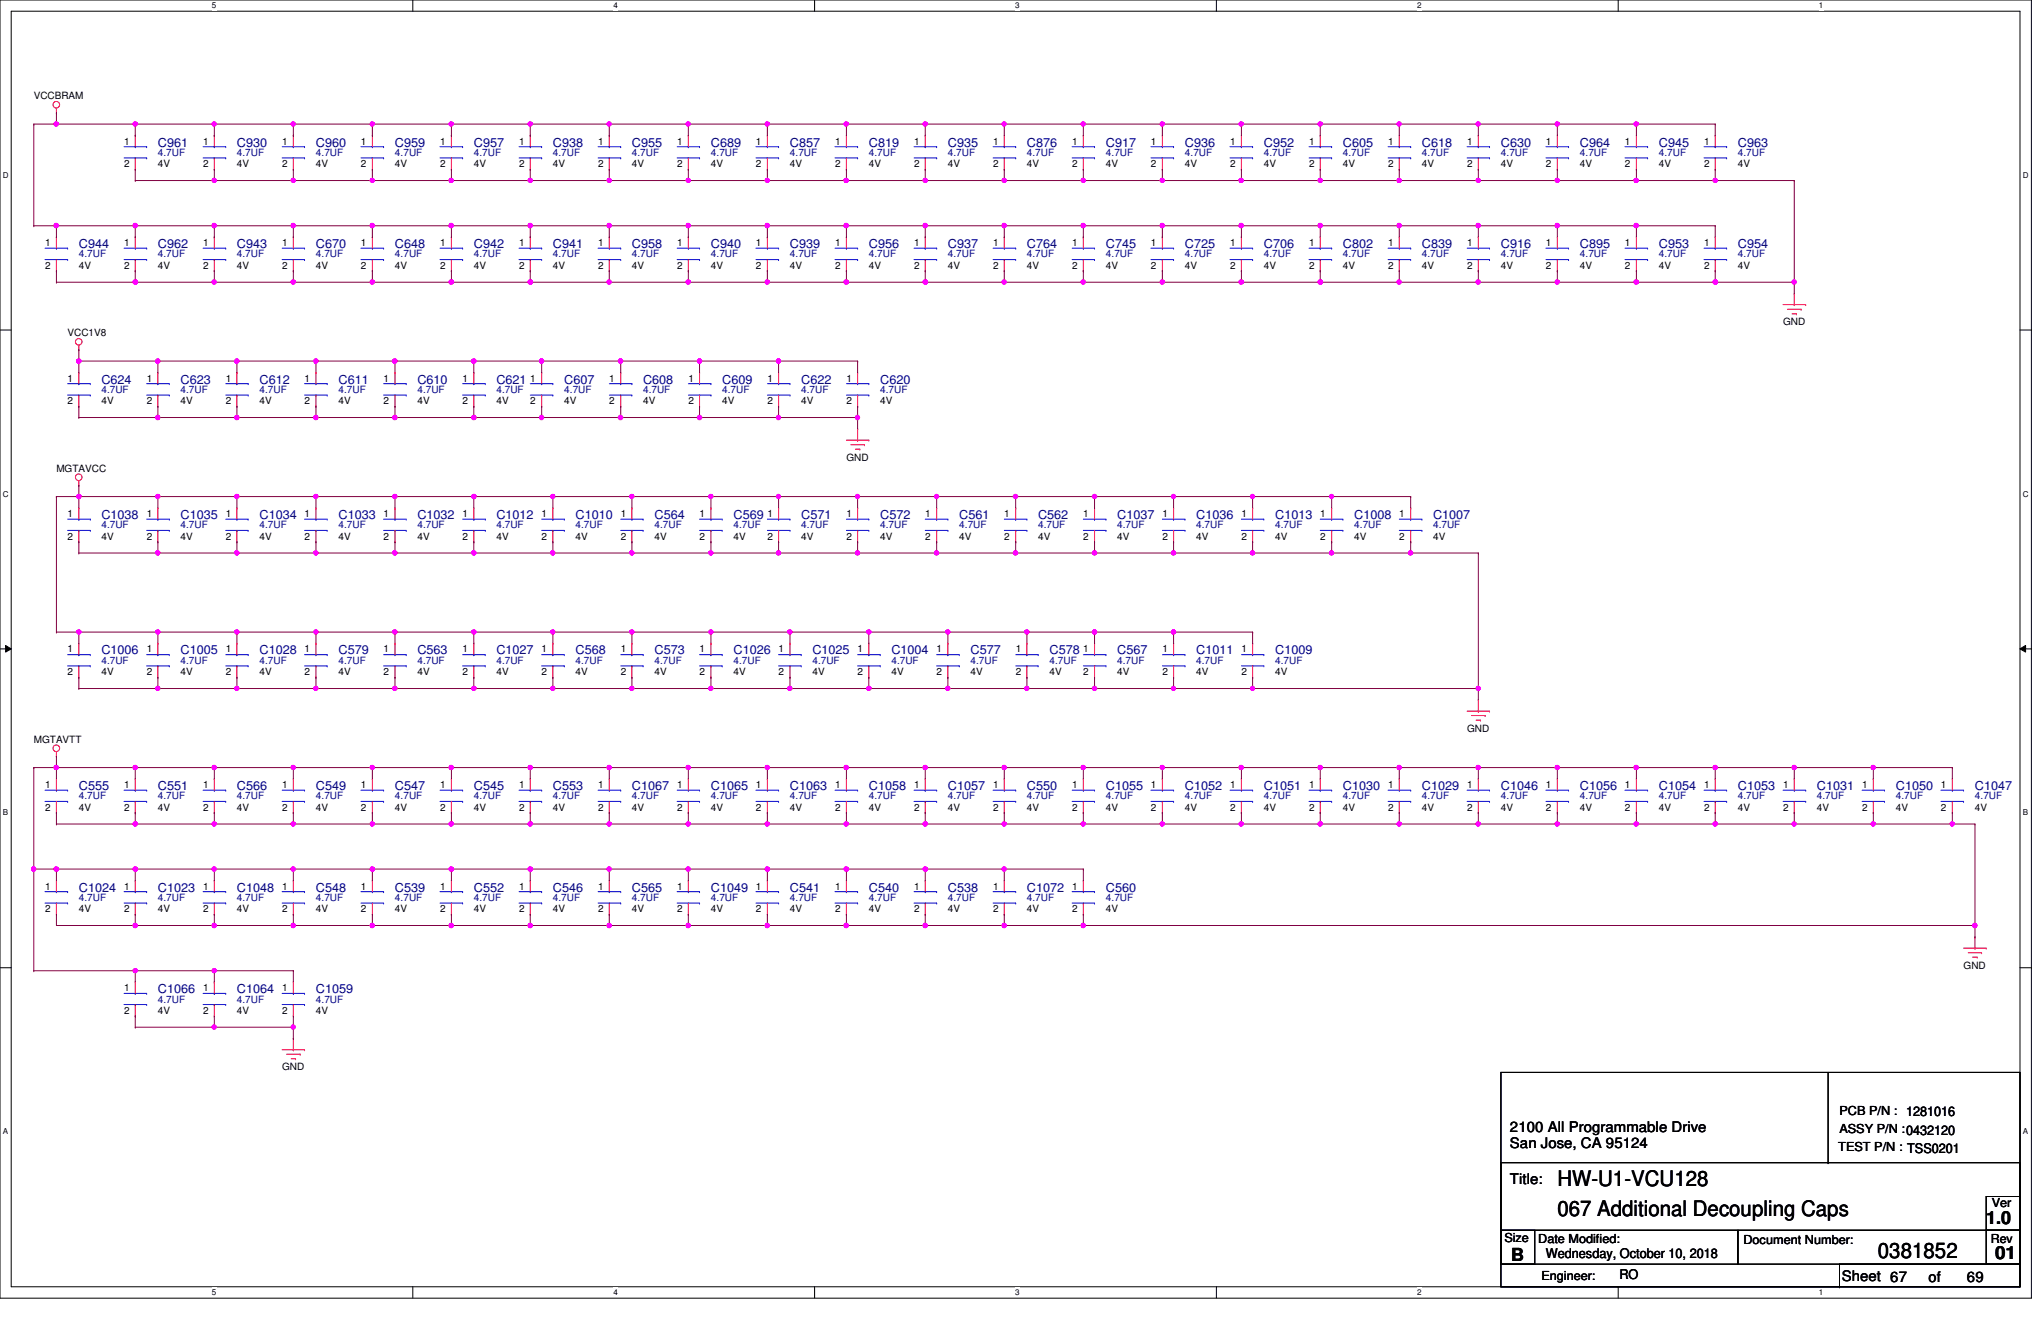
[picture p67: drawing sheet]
<svg xmlns="http://www.w3.org/2000/svg" width="432mm" height="279mm" viewBox="0 0 432 279" stroke-linecap="round" stroke-linejoin="round" font-family="sans-serif">
<defs><g id="words">
<g font-size="4.5">
<text x="329.5" y="250.9">HW-U1-VCU128</text>
<text x="329.5" y="257.1">067 Additional Decoupling Caps</text>
<text x="397.3" y="266">0381852</text>
</g>
<g font-size="3.8">
<text x="420.2" y="259">1.0</text>
<text x="319.7" y="266.6">B</text>
<text x="422.1" y="266.4">01</text>
</g>
<g font-size="3.1">
<text x="319.4" y="239.4">2100 All Programmable Drive</text>
<text x="319.4" y="242.7">San Jose, CA 95124</text>
<text x="319.4" y="250.4">Title:</text>
<text x="389.6" y="270.9">Sheet 67</text>
<text x="408" y="271.1">of</text>
<text x="416.1" y="271.1">69</text>
</g>
<g font-size="2.8">
<text x="327.1" y="266.1">Wednesday, October 10, 2018</text>
<text x="342.6" y="270.4">RO</text>
</g>
<g font-size="2.6" fill="#000080">
<text x="33.4" y="31">C961</text>
<text x="50.1" y="31">C930</text>
<text x="66.8" y="31">C960</text>
<text x="83.6" y="31">C959</text>
<text x="100.2" y="31">C957</text>
<text x="117" y="31">C938</text>
<text x="133.7" y="31">C955</text>
<text x="150.4" y="31">C689</text>
<text x="167.1" y="31">C857</text>
<text x="183.8" y="31">C819</text>
<text x="200.5" y="31">C935</text>
<text x="217.3" y="31">C876</text>
<text x="234" y="31">C917</text>
<text x="250.7" y="31">C936</text>
<text x="267.4" y="31">C952</text>
<text x="284.1" y="31">C605</text>
<text x="300.8" y="31">C618</text>
<text x="317.5" y="31">C630</text>
<text x="334.3" y="31">C964</text>
<text x="350.9" y="31">C945</text>
<text x="367.7" y="31">C963</text>
<text x="16.7" y="52.5">C944</text>
<text x="33.4" y="52.5">C962</text>
<text x="50.1" y="52.5">C943</text>
<text x="66.8" y="52.5">C670</text>
<text x="83.6" y="52.5">C648</text>
<text x="100.2" y="52.5">C942</text>
<text x="117" y="52.5">C941</text>
<text x="133.7" y="52.5">C958</text>
<text x="150.4" y="52.5">C940</text>
<text x="167.1" y="52.5">C939</text>
<text x="183.8" y="52.5">C956</text>
<text x="200.5" y="52.5">C937</text>
<text x="217.3" y="52.5">C764</text>
<text x="234" y="52.5">C745</text>
<text x="250.7" y="52.5">C725</text>
<text x="267.4" y="52.5">C706</text>
<text x="284.1" y="52.5">C802</text>
<text x="300.8" y="52.5">C839</text>
<text x="317.5" y="52.5">C916</text>
<text x="334.3" y="52.5">C895</text>
<text x="350.9" y="52.5">C953</text>
<text x="367.7" y="52.5">C954</text>
<text x="21.5" y="81.2">C624</text>
<text x="38.2" y="81.2">C623</text>
<text x="54.9" y="81.2">C612</text>
<text x="71.6" y="81.2">C611</text>
<text x="88.3" y="81.2">C610</text>
<text x="105" y="81.2">C621</text>
<text x="119.4" y="81.2">C607</text>
<text x="136.1" y="81.2">C608</text>
<text x="152.8" y="81.2">C609</text>
<text x="169.5" y="81.2">C622</text>
<text x="186.2" y="81.2">C620</text>
<text x="21.5" y="109.8">C1038</text>
<text x="38.2" y="109.8">C1035</text>
<text x="54.9" y="109.8">C1034</text>
<text x="71.6" y="109.8">C1033</text>
<text x="88.3" y="109.8">C1032</text>
<text x="105" y="109.8">C1012</text>
<text x="121.8" y="109.8">C1010</text>
<text x="138.5" y="109.8">C564</text>
<text x="155.2" y="109.8">C569</text>
<text x="169.5" y="109.8">C571</text>
<text x="186.2" y="109.8">C572</text>
<text x="202.9" y="109.8">C561</text>
<text x="219.6" y="109.8">C562</text>
<text x="236.3" y="109.8">C1037</text>
<text x="253.1" y="109.8">C1036</text>
<text x="269.8" y="109.8">C1013</text>
<text x="286.5" y="109.8">C1008</text>
<text x="303.2" y="109.8">C1007</text>
<text x="21.5" y="138.4">C1006</text>
<text x="38.2" y="138.4">C1005</text>
<text x="54.9" y="138.4">C1028</text>
<text x="71.6" y="138.4">C579</text>
<text x="88.3" y="138.4">C563</text>
<text x="105" y="138.4">C1027</text>
<text x="121.8" y="138.4">C568</text>
<text x="138.5" y="138.4">C573</text>
<text x="155.2" y="138.4">C1026</text>
<text x="171.9" y="138.4">C1025</text>
<text x="188.6" y="138.4">C1004</text>
<text x="205.3" y="138.4">C577</text>
<text x="222" y="138.4">C578</text>
<text x="236.3" y="138.4">C567</text>
<text x="253.1" y="138.4">C1011</text>
<text x="269.8" y="138.4">C1009</text>
<text x="16.7" y="167.1">C555</text>
<text x="33.4" y="167.1">C551</text>
<text x="50.1" y="167.1">C566</text>
<text x="66.8" y="167.1">C549</text>
<text x="83.6" y="167.1">C547</text>
<text x="100.2" y="167.1">C545</text>
<text x="117" y="167.1">C553</text>
<text x="133.7" y="167.1">C1067</text>
<text x="150.4" y="167.1">C1065</text>
<text x="167.1" y="167.1">C1063</text>
<text x="183.8" y="167.1">C1058</text>
<text x="200.5" y="167.1">C1057</text>
<text x="217.3" y="167.1">C550</text>
<text x="234" y="167.1">C1055</text>
<text x="250.7" y="167.1">C1052</text>
<text x="267.4" y="167.1">C1051</text>
<text x="284.1" y="167.1">C1030</text>
<text x="300.8" y="167.1">C1029</text>
<text x="317.5" y="167.1">C1046</text>
<text x="334.3" y="167.1">C1056</text>
<text x="350.9" y="167.1">C1054</text>
<text x="367.7" y="167.1">C1053</text>
<text x="384.4" y="167.1">C1031</text>
<text x="401.1" y="167.1">C1050</text>
<text x="417.8" y="167.1">C1047</text>
<text x="16.7" y="188.6">C1024</text>
<text x="33.4" y="188.6">C1023</text>
<text x="50.1" y="188.6">C1048</text>
<text x="66.8" y="188.6">C548</text>
<text x="83.6" y="188.6">C539</text>
<text x="100.2" y="188.6">C552</text>
<text x="117" y="188.6">C546</text>
<text x="133.7" y="188.6">C565</text>
<text x="150.4" y="188.6">C1049</text>
<text x="167.1" y="188.6">C541</text>
<text x="183.8" y="188.6">C540</text>
<text x="200.5" y="188.6">C538</text>
<text x="217.3" y="188.6">C1072</text>
<text x="234" y="188.6">C560</text>
<text x="33.4" y="210.1">C1066</text>
<text x="50.1" y="210.1">C1064</text>
<text x="66.8" y="210.1">C1059</text>
</g>
<g font-size="2.6">
<text x="389.2" y="235.9">PCB P/N : 1281016</text>
<text x="389.2" y="239.7">ASSY P/N :0432120</text>
<text x="388.9" y="243.5">TEST P/N : TSS0201</text>
<text x="421.4" y="255.2">Ver</text>
<text x="318.3" y="262.6">Size</text>
<text x="325.4" y="262.8">Date Modified:</text>
<text x="368.9" y="263.1">Document Number:</text>
<text x="421.2" y="262.8">Rev</text>
<text x="326.1" y="270.7">Engineer:</text>
</g>
<g font-size="2.1">
<text x="7.2" y="21">VCCBRAM</text>
<text x="26.2" y="30.6">1</text>
<text x="26.2" y="35.3">2</text>
<text x="33.4" y="35.3">4V</text>
<text x="43" y="30.6">1</text>
<text x="43" y="35.3">2</text>
<text x="50.1" y="35.3">4V</text>
<text x="59.7" y="30.6">1</text>
<text x="59.7" y="35.3">2</text>
<text x="66.8" y="35.3">4V</text>
<text x="76.4" y="30.6">1</text>
<text x="76.4" y="35.3">2</text>
<text x="83.6" y="35.3">4V</text>
<text x="93.1" y="30.6">1</text>
<text x="93.1" y="35.3">2</text>
<text x="100.2" y="35.3">4V</text>
<text x="109.8" y="30.6">1</text>
<text x="109.8" y="35.3">2</text>
<text x="117" y="35.3">4V</text>
<text x="126.5" y="30.6">1</text>
<text x="126.5" y="35.3">2</text>
<text x="133.7" y="35.3">4V</text>
<text x="143.3" y="30.6">1</text>
<text x="143.3" y="35.3">2</text>
<text x="150.4" y="35.3">4V</text>
<text x="159.9" y="30.6">1</text>
<text x="159.9" y="35.3">2</text>
<text x="167.1" y="35.3">4V</text>
<text x="176.7" y="30.6">1</text>
<text x="176.7" y="35.3">2</text>
<text x="183.8" y="35.3">4V</text>
<text x="193.4" y="30.6">1</text>
<text x="193.4" y="35.3">2</text>
<text x="200.5" y="35.3">4V</text>
<text x="210.1" y="30.6">1</text>
<text x="210.1" y="35.3">2</text>
<text x="217.3" y="35.3">4V</text>
<text x="226.8" y="30.6">1</text>
<text x="226.8" y="35.3">2</text>
<text x="234" y="35.3">4V</text>
<text x="243.5" y="30.6">1</text>
<text x="243.5" y="35.3">2</text>
<text x="250.7" y="35.3">4V</text>
<text x="260.2" y="30.6">1</text>
<text x="260.2" y="35.3">2</text>
<text x="267.4" y="35.3">4V</text>
<text x="276.9" y="30.6">1</text>
<text x="276.9" y="35.3">2</text>
<text x="284.1" y="35.3">4V</text>
<text x="293.7" y="30.6">1</text>
<text x="293.7" y="35.3">2</text>
<text x="300.8" y="35.3">4V</text>
<text x="310.4" y="30.6">1</text>
<text x="310.4" y="35.3">2</text>
<text x="317.5" y="35.3">4V</text>
<text x="327.1" y="30.6">1</text>
<text x="327.1" y="35.3">2</text>
<text x="334.3" y="35.3">4V</text>
<text x="343.8" y="30.6">1</text>
<text x="343.8" y="35.3">2</text>
<text x="350.9" y="35.3">4V</text>
<text x="360.5" y="30.6">1</text>
<text x="360.5" y="35.3">2</text>
<text x="367.7" y="35.3">4V</text>
<text x="9.5" y="52.1">1</text>
<text x="26.2" y="52.1">1</text>
<text x="43" y="52.1">1</text>
<text x="59.7" y="52.1">1</text>
<text x="76.4" y="52.1">1</text>
<text x="93.1" y="52.1">1</text>
<text x="109.8" y="52.1">1</text>
<text x="126.5" y="52.1">1</text>
<text x="143.3" y="52.1">1</text>
<text x="159.9" y="52.1">1</text>
<text x="176.7" y="52.1">1</text>
<text x="193.4" y="52.1">1</text>
<text x="210.1" y="52.1">1</text>
<text x="226.8" y="52.1">1</text>
<text x="243.5" y="52.1">1</text>
<text x="260.2" y="52.1">1</text>
<text x="276.9" y="52.1">1</text>
<text x="293.7" y="52.1">1</text>
<text x="310.4" y="52.1">1</text>
<text x="327.1" y="52.1">1</text>
<text x="343.8" y="52.1">1</text>
<text x="360.5" y="52.1">1</text>
<text x="9.5" y="56.9">2</text>
<text x="16.7" y="56.9">4V</text>
<text x="26.2" y="56.9">2</text>
<text x="33.4" y="56.9">4V</text>
<text x="43" y="56.9">2</text>
<text x="50.1" y="56.9">4V</text>
<text x="59.7" y="56.9">2</text>
<text x="66.8" y="56.9">4V</text>
<text x="76.4" y="56.9">2</text>
<text x="83.6" y="56.9">4V</text>
<text x="93.1" y="56.9">2</text>
<text x="100.2" y="56.9">4V</text>
<text x="109.8" y="56.9">2</text>
<text x="117" y="56.9">4V</text>
<text x="126.5" y="56.9">2</text>
<text x="133.7" y="56.9">4V</text>
<text x="143.3" y="56.9">2</text>
<text x="150.4" y="56.9">4V</text>
<text x="159.9" y="56.9">2</text>
<text x="167.1" y="56.9">4V</text>
<text x="176.7" y="56.9">2</text>
<text x="183.8" y="56.9">4V</text>
<text x="193.4" y="56.9">2</text>
<text x="200.5" y="56.9">4V</text>
<text x="210.1" y="56.9">2</text>
<text x="217.3" y="56.9">4V</text>
<text x="226.8" y="56.9">2</text>
<text x="234" y="56.9">4V</text>
<text x="243.5" y="56.9">2</text>
<text x="250.7" y="56.9">4V</text>
<text x="260.2" y="56.9">2</text>
<text x="267.4" y="56.9">4V</text>
<text x="276.9" y="56.9">2</text>
<text x="284.1" y="56.9">4V</text>
<text x="293.7" y="56.9">2</text>
<text x="300.8" y="56.9">4V</text>
<text x="310.4" y="56.9">2</text>
<text x="317.5" y="56.9">4V</text>
<text x="327.1" y="56.9">2</text>
<text x="334.3" y="56.9">4V</text>
<text x="343.8" y="56.9">2</text>
<text x="350.9" y="56.9">4V</text>
<text x="360.5" y="56.9">2</text>
<text x="367.7" y="56.9">4V</text>
<text x="14.3" y="71.2">VCC1V8</text>
<text x="377.2" y="68.8">GND</text>
<text x="14.3" y="80.7">1</text>
<text x="31" y="80.7">1</text>
<text x="47.8" y="80.7">1</text>
<text x="64.4" y="80.7">1</text>
<text x="81.2" y="80.7">1</text>
<text x="97.9" y="80.7">1</text>
<text x="112.2" y="80.7">1</text>
<text x="128.9" y="80.7">1</text>
<text x="145.6" y="80.7">1</text>
<text x="162.3" y="80.7">1</text>
<text x="179.1" y="80.7">1</text>
<text x="14.3" y="85.5">2</text>
<text x="21.5" y="85.5">4V</text>
<text x="31" y="85.5">2</text>
<text x="38.2" y="85.5">4V</text>
<text x="47.8" y="85.5">2</text>
<text x="54.9" y="85.5">4V</text>
<text x="64.4" y="85.5">2</text>
<text x="71.6" y="85.5">4V</text>
<text x="81.2" y="85.5">2</text>
<text x="88.3" y="85.5">4V</text>
<text x="97.9" y="85.5">2</text>
<text x="105" y="85.5">4V</text>
<text x="112.2" y="85.5">2</text>
<text x="119.4" y="85.5">4V</text>
<text x="128.9" y="85.5">2</text>
<text x="136.1" y="85.5">4V</text>
<text x="145.6" y="85.5">2</text>
<text x="152.8" y="85.5">4V</text>
<text x="162.3" y="85.5">2</text>
<text x="169.5" y="85.5">4V</text>
<text x="179.1" y="85.5">2</text>
<text x="186.2" y="85.5">4V</text>
<text x="11.9" y="99.8">MGTAVCC</text>
<text x="179.1" y="97.5">GND</text>
<text x="14.3" y="109.4">1</text>
<text x="31" y="109.4">1</text>
<text x="47.8" y="109.4">1</text>
<text x="64.4" y="109.4">1</text>
<text x="81.2" y="109.4">1</text>
<text x="97.9" y="109.4">1</text>
<text x="114.6" y="109.4">1</text>
<text x="131.3" y="109.4">1</text>
<text x="148" y="109.4">1</text>
<text x="162.3" y="109.4">1</text>
<text x="179.1" y="109.4">1</text>
<text x="195.7" y="109.4">1</text>
<text x="212.5" y="109.4">1</text>
<text x="229.2" y="109.4">1</text>
<text x="245.9" y="109.4">1</text>
<text x="262.6" y="109.4">1</text>
<text x="279.3" y="109.4">1</text>
<text x="296" y="109.4">1</text>
<text x="14.3" y="114.1">2</text>
<text x="21.5" y="114.1">4V</text>
<text x="31" y="114.1">2</text>
<text x="38.2" y="114.1">4V</text>
<text x="47.8" y="114.1">2</text>
<text x="54.9" y="114.1">4V</text>
<text x="64.4" y="114.1">2</text>
<text x="71.6" y="114.1">4V</text>
<text x="81.2" y="114.1">2</text>
<text x="88.3" y="114.1">4V</text>
<text x="97.9" y="114.1">2</text>
<text x="105" y="114.1">4V</text>
<text x="114.6" y="114.1">2</text>
<text x="121.8" y="114.1">4V</text>
<text x="131.3" y="114.1">2</text>
<text x="138.5" y="114.1">4V</text>
<text x="148" y="114.1">2</text>
<text x="155.2" y="114.1">4V</text>
<text x="162.3" y="114.1">2</text>
<text x="169.5" y="114.1">4V</text>
<text x="179.1" y="114.1">2</text>
<text x="186.2" y="114.1">4V</text>
<text x="195.7" y="114.1">2</text>
<text x="202.9" y="114.1">4V</text>
<text x="212.5" y="114.1">2</text>
<text x="219.6" y="114.1">4V</text>
<text x="229.2" y="114.1">2</text>
<text x="236.3" y="114.1">4V</text>
<text x="245.9" y="114.1">2</text>
<text x="253.1" y="114.1">4V</text>
<text x="262.6" y="114.1">2</text>
<text x="269.8" y="114.1">4V</text>
<text x="279.3" y="114.1">2</text>
<text x="286.5" y="114.1">4V</text>
<text x="296" y="114.1">2</text>
<text x="303.2" y="114.1">4V</text>
<text x="14.3" y="138">1</text>
<text x="14.3" y="142.8">2</text>
<text x="21.5" y="142.8">4V</text>
<text x="31" y="138">1</text>
<text x="31" y="142.8">2</text>
<text x="38.2" y="142.8">4V</text>
<text x="47.8" y="138">1</text>
<text x="47.8" y="142.8">2</text>
<text x="54.9" y="142.8">4V</text>
<text x="64.4" y="138">1</text>
<text x="64.4" y="142.8">2</text>
<text x="71.6" y="142.8">4V</text>
<text x="81.2" y="138">1</text>
<text x="81.2" y="142.8">2</text>
<text x="88.3" y="142.8">4V</text>
<text x="97.9" y="138">1</text>
<text x="97.9" y="142.8">2</text>
<text x="105" y="142.8">4V</text>
<text x="114.6" y="138">1</text>
<text x="114.6" y="142.8">2</text>
<text x="121.8" y="142.8">4V</text>
<text x="131.3" y="138">1</text>
<text x="131.3" y="142.8">2</text>
<text x="138.5" y="142.8">4V</text>
<text x="148" y="138">1</text>
<text x="148" y="142.8">2</text>
<text x="155.2" y="142.8">4V</text>
<text x="164.7" y="138">1</text>
<text x="164.7" y="142.8">2</text>
<text x="171.9" y="142.8">4V</text>
<text x="181.4" y="138">1</text>
<text x="181.4" y="142.8">2</text>
<text x="188.6" y="142.8">4V</text>
<text x="198.2" y="138">1</text>
<text x="198.2" y="142.8">2</text>
<text x="205.3" y="142.8">4V</text>
<text x="214.9" y="138">1</text>
<text x="214.9" y="142.8">2</text>
<text x="222" y="142.8">4V</text>
<text x="229.2" y="138">1</text>
<text x="229.2" y="142.8">2</text>
<text x="236.3" y="142.8">4V</text>
<text x="245.9" y="138">1</text>
<text x="245.9" y="142.8">2</text>
<text x="253.1" y="142.8">4V</text>
<text x="262.6" y="138">1</text>
<text x="262.6" y="142.8">2</text>
<text x="269.8" y="142.8">4V</text>
<text x="310.4" y="154.7">GND</text>
<text x="7.2" y="157.1">MGTAVTT</text>
<text x="9.5" y="166.7">1</text>
<text x="26.2" y="166.7">1</text>
<text x="43" y="166.7">1</text>
<text x="59.7" y="166.7">1</text>
<text x="76.4" y="166.7">1</text>
<text x="93.1" y="166.7">1</text>
<text x="109.8" y="166.7">1</text>
<text x="126.5" y="166.7">1</text>
<text x="143.3" y="166.7">1</text>
<text x="159.9" y="166.7">1</text>
<text x="176.7" y="166.7">1</text>
<text x="193.4" y="166.7">1</text>
<text x="210.1" y="166.7">1</text>
<text x="226.8" y="166.7">1</text>
<text x="243.5" y="166.7">1</text>
<text x="260.2" y="166.7">1</text>
<text x="276.9" y="166.7">1</text>
<text x="293.7" y="166.7">1</text>
<text x="310.4" y="166.7">1</text>
<text x="327.1" y="166.7">1</text>
<text x="343.8" y="166.7">1</text>
<text x="360.5" y="166.7">1</text>
<text x="377.2" y="166.7">1</text>
<text x="394" y="166.7">1</text>
<text x="410.6" y="166.7">1</text>
<text x="9.5" y="171.4">2</text>
<text x="16.7" y="171.4">4V</text>
<text x="26.2" y="171.4">2</text>
<text x="33.4" y="171.4">4V</text>
<text x="43" y="171.4">2</text>
<text x="50.1" y="171.4">4V</text>
<text x="59.7" y="171.4">2</text>
<text x="66.8" y="171.4">4V</text>
<text x="76.4" y="171.4">2</text>
<text x="83.6" y="171.4">4V</text>
<text x="93.1" y="171.4">2</text>
<text x="100.2" y="171.4">4V</text>
<text x="109.8" y="171.4">2</text>
<text x="117" y="171.4">4V</text>
<text x="126.5" y="171.4">2</text>
<text x="133.7" y="171.4">4V</text>
<text x="143.3" y="171.4">2</text>
<text x="150.4" y="171.4">4V</text>
<text x="159.9" y="171.4">2</text>
<text x="167.1" y="171.4">4V</text>
<text x="176.7" y="171.4">2</text>
<text x="183.8" y="171.4">4V</text>
<text x="193.4" y="171.4">2</text>
<text x="200.5" y="171.4">4V</text>
<text x="210.1" y="171.4">2</text>
<text x="217.3" y="171.4">4V</text>
<text x="226.8" y="171.4">2</text>
<text x="234" y="171.4">4V</text>
<text x="243.5" y="171.4">2</text>
<text x="250.7" y="171.4">4V</text>
<text x="260.2" y="171.4">2</text>
<text x="267.4" y="171.4">4V</text>
<text x="276.9" y="171.4">2</text>
<text x="284.1" y="171.4">4V</text>
<text x="293.7" y="171.4">2</text>
<text x="300.8" y="171.4">4V</text>
<text x="310.4" y="171.4">2</text>
<text x="317.5" y="171.4">4V</text>
<text x="327.1" y="171.4">2</text>
<text x="334.3" y="171.4">4V</text>
<text x="343.8" y="171.4">2</text>
<text x="350.9" y="171.4">4V</text>
<text x="360.5" y="171.4">2</text>
<text x="367.7" y="171.4">4V</text>
<text x="377.2" y="171.4">2</text>
<text x="384.4" y="171.4">4V</text>
<text x="394" y="171.4">2</text>
<text x="401.1" y="171.4">4V</text>
<text x="410.6" y="171.4">2</text>
<text x="417.8" y="171.4">4V</text>
<text x="9.5" y="188.2">1</text>
<text x="26.2" y="188.2">1</text>
<text x="43" y="188.2">1</text>
<text x="59.7" y="188.2">1</text>
<text x="76.4" y="188.2">1</text>
<text x="93.1" y="188.2">1</text>
<text x="109.8" y="188.2">1</text>
<text x="126.5" y="188.2">1</text>
<text x="143.3" y="188.2">1</text>
<text x="159.9" y="188.2">1</text>
<text x="176.7" y="188.2">1</text>
<text x="193.4" y="188.2">1</text>
<text x="210.1" y="188.2">1</text>
<text x="226.8" y="188.2">1</text>
<text x="9.5" y="193">2</text>
<text x="16.7" y="193">4V</text>
<text x="26.2" y="193">2</text>
<text x="33.4" y="193">4V</text>
<text x="43" y="193">2</text>
<text x="50.1" y="193">4V</text>
<text x="59.7" y="193">2</text>
<text x="66.8" y="193">4V</text>
<text x="76.4" y="193">2</text>
<text x="83.6" y="193">4V</text>
<text x="93.1" y="193">2</text>
<text x="100.2" y="193">4V</text>
<text x="109.8" y="193">2</text>
<text x="117" y="193">4V</text>
<text x="126.5" y="193">2</text>
<text x="133.7" y="193">4V</text>
<text x="143.3" y="193">2</text>
<text x="150.4" y="193">4V</text>
<text x="159.9" y="193">2</text>
<text x="167.1" y="193">4V</text>
<text x="176.7" y="193">2</text>
<text x="183.8" y="193">4V</text>
<text x="193.4" y="193">2</text>
<text x="200.5" y="193">4V</text>
<text x="210.1" y="193">2</text>
<text x="217.3" y="193">4V</text>
<text x="226.8" y="193">2</text>
<text x="234" y="193">4V</text>
<text x="26.2" y="209.6">1</text>
<text x="43" y="209.6">1</text>
<text x="59.7" y="209.6">1</text>
<text x="415.4" y="204.9">GND</text>
<text x="26.2" y="214.4">2</text>
<text x="33.4" y="214.4">4V</text>
<text x="43" y="214.4">2</text>
<text x="50.1" y="214.4">4V</text>
<text x="59.7" y="214.4">2</text>
<text x="66.8" y="214.4">4V</text>
<text x="59.7" y="226.4">GND</text>
</g>
<g font-size="2.1" fill="#000080">
<text x="33.4" y="33">4.7UF</text>
<text x="50.1" y="33">4.7UF</text>
<text x="66.8" y="33">4.7UF</text>
<text x="83.6" y="33">4.7UF</text>
<text x="100.2" y="33">4.7UF</text>
<text x="117" y="33">4.7UF</text>
<text x="133.7" y="33">4.7UF</text>
<text x="150.4" y="33">4.7UF</text>
<text x="167.1" y="33">4.7UF</text>
<text x="183.8" y="33">4.7UF</text>
<text x="200.5" y="33">4.7UF</text>
<text x="217.3" y="33">4.7UF</text>
<text x="234" y="33">4.7UF</text>
<text x="250.7" y="33">4.7UF</text>
<text x="267.4" y="33">4.7UF</text>
<text x="284.1" y="33">4.7UF</text>
<text x="300.8" y="33">4.7UF</text>
<text x="317.5" y="33">4.7UF</text>
<text x="334.3" y="33">4.7UF</text>
<text x="350.9" y="33">4.7UF</text>
<text x="367.7" y="33">4.7UF</text>
<text x="16.7" y="54.4">4.7UF</text>
<text x="33.4" y="54.4">4.7UF</text>
<text x="50.1" y="54.4">4.7UF</text>
<text x="66.8" y="54.4">4.7UF</text>
<text x="83.6" y="54.4">4.7UF</text>
<text x="100.2" y="54.4">4.7UF</text>
<text x="117" y="54.4">4.7UF</text>
<text x="133.7" y="54.4">4.7UF</text>
<text x="150.4" y="54.4">4.7UF</text>
<text x="167.1" y="54.4">4.7UF</text>
<text x="183.8" y="54.4">4.7UF</text>
<text x="200.5" y="54.4">4.7UF</text>
<text x="217.3" y="54.4">4.7UF</text>
<text x="234" y="54.4">4.7UF</text>
<text x="250.7" y="54.4">4.7UF</text>
<text x="267.4" y="54.4">4.7UF</text>
<text x="284.1" y="54.4">4.7UF</text>
<text x="300.8" y="54.4">4.7UF</text>
<text x="317.5" y="54.4">4.7UF</text>
<text x="334.3" y="54.4">4.7UF</text>
<text x="350.9" y="54.4">4.7UF</text>
<text x="367.7" y="54.4">4.7UF</text>
<text x="21.5" y="83.1">4.7UF</text>
<text x="38.2" y="83.1">4.7UF</text>
<text x="54.9" y="83.1">4.7UF</text>
<text x="71.6" y="83.1">4.7UF</text>
<text x="88.3" y="83.1">4.7UF</text>
<text x="105" y="83.1">4.7UF</text>
<text x="119.4" y="83.1">4.7UF</text>
<text x="136.1" y="83.1">4.7UF</text>
<text x="152.8" y="83.1">4.7UF</text>
<text x="169.5" y="83.1">4.7UF</text>
<text x="186.2" y="83.1">4.7UF</text>
<text x="21.5" y="111.8">4.7UF</text>
<text x="38.2" y="111.8">4.7UF</text>
<text x="54.9" y="111.8">4.7UF</text>
<text x="71.6" y="111.8">4.7UF</text>
<text x="88.3" y="111.8">4.7UF</text>
<text x="105" y="111.8">4.7UF</text>
<text x="121.8" y="111.8">4.7UF</text>
<text x="138.5" y="111.8">4.7UF</text>
<text x="155.2" y="111.8">4.7UF</text>
<text x="169.5" y="111.8">4.7UF</text>
<text x="186.2" y="111.8">4.7UF</text>
<text x="202.9" y="111.8">4.7UF</text>
<text x="219.6" y="111.8">4.7UF</text>
<text x="236.3" y="111.8">4.7UF</text>
<text x="253.1" y="111.8">4.7UF</text>
<text x="269.8" y="111.8">4.7UF</text>
<text x="286.5" y="111.8">4.7UF</text>
<text x="303.2" y="111.8">4.7UF</text>
<text x="21.5" y="140.4">4.7UF</text>
<text x="38.2" y="140.4">4.7UF</text>
<text x="54.9" y="140.4">4.7UF</text>
<text x="71.6" y="140.4">4.7UF</text>
<text x="88.3" y="140.4">4.7UF</text>
<text x="105" y="140.4">4.7UF</text>
<text x="121.8" y="140.4">4.7UF</text>
<text x="138.5" y="140.4">4.7UF</text>
<text x="155.2" y="140.4">4.7UF</text>
<text x="171.9" y="140.4">4.7UF</text>
<text x="188.6" y="140.4">4.7UF</text>
<text x="205.3" y="140.4">4.7UF</text>
<text x="222" y="140.4">4.7UF</text>
<text x="236.3" y="140.4">4.7UF</text>
<text x="253.1" y="140.4">4.7UF</text>
<text x="269.8" y="140.4">4.7UF</text>
<text x="16.7" y="169.1">4.7UF</text>
<text x="33.4" y="169.1">4.7UF</text>
<text x="50.1" y="169.1">4.7UF</text>
<text x="66.8" y="169.1">4.7UF</text>
<text x="83.6" y="169.1">4.7UF</text>
<text x="100.2" y="169.1">4.7UF</text>
<text x="117" y="169.1">4.7UF</text>
<text x="133.7" y="169.1">4.7UF</text>
<text x="150.4" y="169.1">4.7UF</text>
<text x="167.1" y="169.1">4.7UF</text>
<text x="183.8" y="169.1">4.7UF</text>
<text x="200.5" y="169.1">4.7UF</text>
<text x="217.3" y="169.1">4.7UF</text>
<text x="234" y="169.1">4.7UF</text>
<text x="250.7" y="169.1">4.7UF</text>
<text x="267.4" y="169.1">4.7UF</text>
<text x="284.1" y="169.1">4.7UF</text>
<text x="300.8" y="169.1">4.7UF</text>
<text x="317.5" y="169.1">4.7UF</text>
<text x="334.3" y="169.1">4.7UF</text>
<text x="350.9" y="169.1">4.7UF</text>
<text x="367.7" y="169.1">4.7UF</text>
<text x="384.4" y="169.1">4.7UF</text>
<text x="401.1" y="169.1">4.7UF</text>
<text x="417.8" y="169.1">4.7UF</text>
<text x="16.7" y="190.5">4.7UF</text>
<text x="33.4" y="190.5">4.7UF</text>
<text x="50.1" y="190.5">4.7UF</text>
<text x="66.8" y="190.5">4.7UF</text>
<text x="83.6" y="190.5">4.7UF</text>
<text x="100.2" y="190.5">4.7UF</text>
<text x="117" y="190.5">4.7UF</text>
<text x="133.7" y="190.5">4.7UF</text>
<text x="150.4" y="190.5">4.7UF</text>
<text x="167.1" y="190.5">4.7UF</text>
<text x="183.8" y="190.5">4.7UF</text>
<text x="200.5" y="190.5">4.7UF</text>
<text x="217.3" y="190.5">4.7UF</text>
<text x="234" y="190.5">4.7UF</text>
<text x="33.4" y="212">4.7UF</text>
<text x="50.1" y="212">4.7UF</text>
<text x="66.8" y="212">4.7UF</text>
</g>
<g font-size="1.7">
<text x="44.8" y="1.8">5</text>
<text x="129.8" y="1.8">4</text>
<text x="214.8" y="1.8">3</text>
<text x="299.8" y="1.8">2</text>
<text x="384.8" y="1.8">1</text>
<text x=".6" y="37.6">D</text>
<text x="427.9" y="37.6">D</text>
<text x=".6" y="105">C</text>
<text x="427.9" y="105">C</text>
<text x=".6" y="172.5">B</text>
<text x="427.9" y="172.5">B</text>
<text x=".6" y="239.9">A</text>
<text x="427.9" y="239.9">A</text>
<text x="44.8" y="273.9">5</text>
<text x="129.8" y="273.9">4</text>
<text x="214.8" y="273.9">3</text>
<text x="299.8" y="273.9">2</text>
<text x="384.8" y="273.9">1</text>
</g>
</g></defs>
<path d="M0 0h429.8v274.6h-429.8zM2.4 2.4h425v269.8h-425z" fill="none" stroke="#000" stroke-width=".21"/>
<g fill="#fff">
<path d="M44.8 .3h1v1.9h-1z"/>
<path d="M44.8 272.4h1v1.9h-1z"/>
</g>
<path d="M87.3 0v2.4M87.3 272.2v2.3" fill="none" stroke="#000" stroke-width=".21"/>
<g fill="#fff">
<path d="M129.8 .3h.9v1.9h-.9z"/>
<path d="M129.8 272.4h.9v1.9h-.9z"/>
</g>
<path d="M172.3 0v2.4M172.3 272.2v2.3" fill="none" stroke="#000" stroke-width=".21"/>
<g fill="#fff">
<path d="M214.8 .3h.9v1.9h-.9z"/>
<path d="M214.8 272.4h.9v1.9h-.9z"/>
</g>
<path d="M257.3 0v2.4M257.3 272.2v2.3" fill="none" stroke="#000" stroke-width=".21"/>
<g fill="#fff">
<path d="M299.8 .3h.9v1.9h-.9z"/>
<path d="M299.8 272.4h.9v1.9h-.9z"/>
</g>
<path d="M342.3 0v2.4M342.3 272.2v2.3" fill="none" stroke="#000" stroke-width=".21"/>
<g fill="#fff">
<path d="M384.8 .3h.9v1.9h-.9z"/>
<path d="M384.8 272.4h.9v1.9h-.9z"/>
<path d="M.6 36.1h1.2v1.9h-1.2z"/>
<path d="M427.9 36.1h1.3v1.9h-1.3z"/>
<path d="M.6 103.5h1.2v1.9h-1.2z"/>
<path d="M427.9 103.5h1.3v1.9h-1.3z"/>
</g>
<path d="M0 69.8h2.4M427.4 69.8h2.3" fill="none" stroke="#000" stroke-width=".21"/>
<g fill="#fff">
<path d="M.6 170.9h1.1v1.9h-1.1z"/>
<path d="M427.9 170.9h1.2v1.9h-1.2z"/>
</g>
<path d="M0 137.2h2.4M1.2 136.5l1.2 .7-1.2 .7zM427.4 137.2l1.1-.7v1.4zM427.4 137.2h2.3" fill="none" stroke="#000" stroke-width=".21"/>
<path d="M1.2 136.5l1.2 .7-1.2 .7zM427.4 137.2l1.1-.7v1.4z" fill="#000"/>
<g fill="#fff">
<path d="M.6 238.4h1.1v1.9h-1.1z"/>
<path d="M427.9 238.4h1.2v1.9h-1.2z"/>
</g>
<g fill="none" stroke="#000" stroke-width=".21">
<path d="M0 204.7h2.4M427.4 204.7h2.3M317.5 226.8h109.9v45.4h-109.9zM386.8 226.8v19.1M317.5 245.9h109.9v14.3h-109.9zM386.8 245.9h.1M420.2 253.1h7.2v7.1h-7.2zM317.5 260.2h50.2v7.2h-50.2zM317.5 260.2h7.2v7.2h-7.2zM317.5 272.2h71.7M367.7 260.2h59.7v7.2h-59.7zM389.2 267.4h38.2v4.8h-38.2z"/>
<path d="M389.2 272.2h.1M420.2 260.2h7.2v7.2h-7.2z"/>
</g>
<g fill="none" stroke="#f00" stroke-width=".21">
<path d="M11.9 23.9h.1M11.9 22.9v1M28.6 28.6h.1M28.6 35.8h.1M28.6 28.6v2.4M28.6 33.4v2.4M45.3 28.6h.1M45.3 35.8h.1M45.3 28.6v2.4M45.3 33.4v2.4M62.1 28.6h.1M62.1 35.8h.1"/>
<path d="M62.1 28.6v2.4M62.1 33.4v2.4M78.8 28.6h.1M78.8 35.8h.1M78.8 28.6v2.4M78.8 33.4v2.4M95.5 28.6h.1M95.5 35.8h.1M95.5 28.6v2.4M95.5 33.4v2.4M112.2 28.6h.1M112.2 35.8h.1"/>
<path d="M112.2 28.6v2.4M112.2 33.4v2.4M128.9 28.6h.1M128.9 35.8h.1M128.9 28.6v2.4M128.9 33.4v2.4M145.6 28.6h.1M145.6 35.8h.1M145.6 28.6v2.4M145.6 33.4v2.4M162.3 28.6h.1M162.3 35.8h.1"/>
<path d="M162.3 28.6v2.4M162.3 33.4v2.4M179.1 28.6h.1M179.1 35.8h.1M179.1 28.6v2.4M179.1 33.4v2.4M195.7 28.6h.1M195.7 35.8h.1M195.7 28.6v2.4M195.7 33.4v2.4M212.5 28.6h.1M212.5 35.8h.1"/>
<path d="M212.5 28.6v2.4M212.5 33.4v2.4M229.2 28.6h.1M229.2 35.8h.1M229.2 28.6v2.4M229.2 33.4v2.4M245.9 28.6h.1M245.9 35.8h.1M245.9 28.6v2.4M245.9 33.4v2.4M262.6 28.6h.1M262.6 35.8h.1"/>
<path d="M262.6 28.6v2.4M262.6 33.4v2.4M279.3 28.6h.1M279.3 35.8h.1M279.3 28.6v2.4M279.3 33.4v2.4M296 28.6h.1M296 35.8h.1M296 28.6v2.4M296 33.4v2.4M312.8 28.6h.1M312.8 35.8h.1"/>
<path d="M312.8 28.6v2.4M312.8 33.4v2.4M329.5 28.6h.1M329.5 35.8h.1M329.5 28.6v2.4M329.5 33.4v2.4M346.2 28.6h.1M346.2 35.8h.1M346.2 28.6v2.4M346.2 33.4v2.4M362.9 28.6h.1M362.9 35.8h.1"/>
<path d="M362.9 28.6v2.4M362.9 33.4v2.4M11.9 50.1h.1M11.9 57.3h.1M11.9 50.1v2.4M11.9 54.9v2.4M28.6 50.1h.1M28.6 57.3h.1M28.6 50.1v2.4M28.6 54.9v2.4M45.3 50.1h.1M45.3 57.3h.1"/>
<path d="M45.3 50.1v2.4M45.3 54.9v2.4M62.1 50.1h.1M62.1 57.3h.1M62.1 50.1v2.4M62.1 54.9v2.4M78.8 50.1h.1M78.8 57.3h.1M78.8 50.1v2.4M78.8 54.9v2.4M95.5 50.1h.1M95.5 57.3h.1"/>
<path d="M95.5 50.1v2.4M95.5 54.9v2.4M112.2 50.1h.1M112.2 57.3h.1M112.2 50.1v2.4M112.2 54.9v2.4M128.9 50.1h.1M128.9 57.3h.1M128.9 50.1v2.4M128.9 54.9v2.4M145.6 50.1h.1M145.6 57.3h.1"/>
<path d="M145.6 50.1v2.4M145.6 54.9v2.4M162.3 50.1h.1M162.3 57.3h.1M162.3 50.1v2.4M162.3 54.9v2.4M179.1 50.1h.1M179.1 57.3h.1M179.1 50.1v2.4M179.1 54.9v2.4M195.7 50.1h.1M195.7 57.3h.1"/>
<path d="M195.7 50.1v2.4M195.7 54.9v2.4M212.5 50.1h.1M212.5 57.3h.1M212.5 50.1v2.4M212.5 54.9v2.4M229.2 50.1h.1M229.2 57.3h.1M229.2 50.1v2.4M229.2 54.9v2.4M245.9 50.1h.1M245.9 57.3h.1"/>
<path d="M245.9 50.1v2.4M245.9 54.9v2.4M262.6 50.1h.1M262.6 57.3h.1M262.6 50.1v2.4M262.6 54.9v2.4M279.3 50.1h.1M279.3 57.3h.1M279.3 50.1v2.4M279.3 54.9v2.4M296 50.1h.1M296 57.3h.1"/>
<path d="M296 50.1v2.4M296 54.9v2.4M312.8 50.1h.1M312.8 57.3h.1M312.8 50.1v2.4M312.8 54.9v2.4M329.5 50.1h.1M329.5 57.3h.1M329.5 50.1v2.4M329.5 54.9v2.4M346.2 50.1h.1M346.2 57.3h.1"/>
<path d="M346.2 50.1v2.4M346.2 54.9v2.4M362.9 50.1h.1M362.9 57.3h.1M362.9 50.1v2.4M362.9 54.9v2.4M16.7 74h.1M16.7 78.8h.1M16.7 73v1M16.7 78.8v2.4M33.4 78.8h.1M33.4 78.8v2.4"/>
<path d="M50.1 78.8h.1M50.1 78.8v2.4M66.8 78.8h.1M66.8 78.8v2.4M83.6 78.8h.1M83.6 78.8v2.4M100.2 78.8h.1M100.2 78.8v2.4M114.6 78.8h.1M114.6 78.8v2.4M131.3 78.8h.1M131.3 78.8v2.4"/>
<path d="M148 78.8h.1M148 78.8v2.4M164.7 78.8h.1M164.7 78.8v2.4M181.4 78.8h.1M181.4 78.8v2.4M377.2 64.4h4.8M378.2 65.4h2.8M379.1 66.4h1M379.6 62.1h.1M379.6 64.4h.1M379.6 62.1v2.3"/>
<path d="M380.1 66.4h.1M381 65.4h.1M382 64.4h.1M16.7 85.9h.1M16.7 83.6v2.3M33.4 85.9h.1M33.4 83.6v2.3M50.1 85.9h.1M50.1 83.6v2.3M66.8 85.9h.1M66.8 83.6v2.3M83.6 85.9h.1"/>
<path d="M83.6 83.6v2.3M100.2 85.9h.1M100.2 83.6v2.3M114.6 85.9h.1M114.6 83.6v2.3M131.3 85.9h.1M131.3 83.6v2.3M148 85.9h.1M148 83.6v2.3M164.7 85.9h.1M164.7 83.6v2.3M179.1 93.1h4.7"/>
<path d="M180 94.1h2.9M181 95h.9M181.4 90.7h.1M181.4 93.1h.1M181.4 85.9h.1M181.4 83.6v2.3M181.4 90.7v2.4M181.9 95h.1M182.9 94.1h.1M183.8 93.1h.1M16.7 102.7h.1M16.7 107.4h.1"/>
<path d="M16.7 114.6h.1M16.7 101.7v1M16.7 107.4v2.4M16.7 112.2v2.4M33.4 107.4h.1M33.4 114.6h.1M33.4 107.4v2.4M33.4 112.2v2.4M50.1 107.4h.1M50.1 114.6h.1M50.1 107.4v2.4M50.1 112.2v2.4"/>
<path d="M66.8 107.4h.1M66.8 114.6h.1M66.8 107.4v2.4M66.8 112.2v2.4M83.6 107.4h.1M83.6 114.6h.1M83.6 107.4v2.4M83.6 112.2v2.4M100.2 107.4h.1M100.2 114.6h.1M100.2 107.4v2.4M100.2 112.2v2.4"/>
<path d="M117 107.4h.1M117 114.6h.1M117 107.4v2.4M117 112.2v2.4M133.7 107.4h.1M133.7 114.6h.1M133.7 107.4v2.4M133.7 112.2v2.4M150.4 107.4h.1M150.4 114.6h.1M150.4 107.4v2.4M150.4 112.2v2.4"/>
<path d="M164.7 107.4h.1M164.7 114.6h.1M164.7 107.4v2.4M164.7 112.2v2.4M181.4 107.4h.1M181.4 114.6h.1M181.4 107.4v2.4M181.4 112.2v2.4M198.2 107.4h.1M198.2 114.6h.1M198.2 107.4v2.4M198.2 112.2v2.4"/>
<path d="M214.9 107.4h.1M214.9 114.6h.1M214.9 107.4v2.4M214.9 112.2v2.4M231.6 107.4h.1M231.6 114.6h.1M231.6 107.4v2.4M231.6 112.2v2.4M248.3 107.4h.1M248.3 114.6h.1M248.3 107.4v2.4M248.3 112.2v2.4"/>
<path d="M265 107.4h.1M265 114.6h.1M265 107.4v2.4M265 112.2v2.4M281.7 107.4h.1M281.7 114.6h.1M281.7 107.4v2.4M281.7 112.2v2.4M298.4 107.4h.1M298.4 114.6h.1M298.4 107.4v2.4M298.4 112.2v2.4"/>
<path d="M16.7 136.1h.1M16.7 136.1v2.4M33.4 136.1h.1M33.4 136.1v2.4M50.1 136.1h.1M50.1 136.1v2.4M66.8 136.1h.1M66.8 136.1v2.4M83.6 136.1h.1M83.6 136.1v2.4M100.2 136.1h.1M100.2 136.1v2.4"/>
<path d="M117 136.1h.1M117 136.1v2.4M133.7 136.1h.1M133.7 136.1v2.4M150.4 136.1h.1M150.4 136.1v2.4M167.1 136.1h.1M167.1 136.1v2.4M183.8 136.1h.1M183.8 136.1v2.4M200.5 136.1h.1M200.5 136.1v2.4"/>
<path d="M217.3 136.1h.1M217.3 136.1v2.4M231.6 136.1h.1M231.6 136.1v2.4M248.3 136.1h.1M248.3 136.1v2.4M265 136.1h.1M265 136.1v2.4M11.9 159.9h.1M11.9 159v.9M16.7 143.3h.1M16.7 140.8v2.5"/>
<path d="M33.4 143.3h.1M33.4 140.8v2.5M50.1 143.3h.1M50.1 140.8v2.5M66.8 143.3h.1M66.8 140.8v2.5M83.6 143.3h.1M83.6 140.8v2.5M100.2 143.3h.1M100.2 140.8v2.5M117 143.3h.1M117 140.8v2.5"/>
<path d="M133.7 143.3h.1M133.7 140.8v2.5M150.4 143.3h.1M150.4 140.8v2.5M167.1 143.3h.1M167.1 140.8v2.5M183.8 143.3h.1M183.8 140.8v2.5M200.5 143.3h.1M200.5 140.8v2.5M217.3 143.3h.1M217.3 140.8v2.5"/>
<path d="M231.6 143.3h.1M231.6 140.8v2.5M248.3 143.3h.1M248.3 140.8v2.5M265 143.3h.1M265 140.8v2.5M310.4 150.4h4.7M311.3 151.3h2.9M312.3 152.3h.9M312.8 148h.1M312.8 150.4h.1M312.8 148v2.4"/>
<path d="M313.2 152.3h.1M314.2 151.3h.1M315.1 150.4h.1M11.9 164.7h.1M11.9 171.9h.1M11.9 164.7v2.4M11.9 169.5v2.4M28.6 164.7h.1M28.6 171.9h.1M28.6 164.7v2.4M28.6 169.5v2.4M45.3 164.7h.1"/>
<path d="M45.3 171.9h.1M45.3 164.7v2.4M45.3 169.5v2.4M62.1 164.7h.1M62.1 171.9h.1M62.1 164.7v2.4M62.1 169.5v2.4M78.8 164.7h.1M78.8 171.9h.1M78.8 164.7v2.4M78.8 169.5v2.4M95.5 164.7h.1"/>
<path d="M95.5 171.9h.1M95.5 164.7v2.4M95.5 169.5v2.4M112.2 164.7h.1M112.2 171.9h.1M112.2 164.7v2.4M112.2 169.5v2.4M128.9 164.7h.1M128.9 171.9h.1M128.9 164.7v2.4M128.9 169.5v2.4M145.6 164.7h.1"/>
<path d="M145.6 171.9h.1M145.6 164.7v2.4M145.6 169.5v2.4M162.3 164.7h.1M162.3 171.9h.1M162.3 164.7v2.4M162.3 169.5v2.4M179.1 164.7h.1M179.1 171.9h.1M179.1 164.7v2.4M179.1 169.5v2.4M195.7 164.7h.1"/>
<path d="M195.7 171.9h.1M195.7 164.7v2.4M195.7 169.5v2.4M212.5 164.7h.1M212.5 171.9h.1M212.5 164.7v2.4M212.5 169.5v2.4M229.2 164.7h.1M229.2 171.9h.1M229.2 164.7v2.4M229.2 169.5v2.4M245.9 164.7h.1"/>
<path d="M245.9 171.9h.1M245.9 164.7v2.4M245.9 169.5v2.4M262.6 164.7h.1M262.6 171.9h.1M262.6 164.7v2.4M262.6 169.5v2.4M279.3 164.7h.1M279.3 171.9h.1M279.3 164.7v2.4M279.3 169.5v2.4M296 164.7h.1"/>
<path d="M296 171.9h.1M296 164.7v2.4M296 169.5v2.4M312.8 164.7h.1M312.8 171.9h.1M312.8 164.7v2.4M312.8 169.5v2.4M329.5 164.7h.1M329.5 171.9h.1M329.5 164.7v2.4M329.5 169.5v2.4M346.2 164.7h.1"/>
<path d="M346.2 171.9h.1M346.2 164.7v2.4M346.2 169.5v2.4M362.9 164.7h.1M362.9 171.9h.1M362.9 164.7v2.4M362.9 169.5v2.4M379.6 164.7h.1M379.6 171.9h.1M379.6 164.7v2.4M379.6 169.5v2.4M396.3 164.7h.1"/>
<path d="M396.3 171.9h.1M396.3 164.7v2.4M396.3 169.5v2.4M413 164.7h.1M413 171.9h.1M413 164.7v2.4M413 169.5v2.4M11.9 186.2h.1M11.9 193.4h.1M11.9 186.2v2.4M11.9 191v2.4M28.6 186.2h.1"/>
<path d="M28.6 193.4h.1M28.6 186.2v2.4M28.6 191v2.4M45.3 186.2h.1M45.3 193.4h.1M45.3 186.2v2.4M45.3 191v2.4M62.1 186.2h.1M62.1 193.4h.1M62.1 186.2v2.4M62.1 191v2.4M78.8 186.2h.1"/>
<path d="M78.8 193.4h.1M78.8 186.2v2.4M78.8 191v2.4M95.5 186.2h.1M95.5 193.4h.1M95.5 186.2v2.4M95.5 191v2.4M112.2 186.2h.1M112.2 193.4h.1M112.2 186.2v2.4M112.2 191v2.4M128.9 186.2h.1"/>
<path d="M128.9 193.4h.1M128.9 186.2v2.4M128.9 191v2.4M145.6 186.2h.1M145.6 193.4h.1M145.6 186.2v2.4M145.6 191v2.4M162.3 186.2h.1M162.3 193.4h.1M162.3 186.2v2.4M162.3 191v2.4M179.1 186.2h.1"/>
<path d="M179.1 193.4h.1M179.1 186.2v2.4M179.1 191v2.4M195.7 186.2h.1M195.7 193.4h.1M195.7 186.2v2.4M195.7 191v2.4M212.5 186.2h.1M212.5 193.4h.1M212.5 186.2v2.4M212.5 191v2.4M229.2 186.2h.1"/>
<path d="M229.2 193.4h.1M229.2 186.2v2.4M229.2 191v2.4M417.8 198.2h.1M417.8 198.2v2.3M28.6 207.7h.1M28.6 214.9h.1M28.6 207.7v2.4M28.6 212.5v2.4M45.3 207.7h.1M45.3 214.9h.1M45.3 207.7v2.4"/>
<path d="M45.3 212.5v2.4M62.1 219.6h.1M62.1 207.7h.1M62.1 214.9h.1M62.1 207.7v2.4M62.1 212.5v2.4M62.1 219.6v2.4M415.4 200.5h4.8M416.4 201.5h2.8M417.3 202.4h1M417.8 200.5h.1M418.3 202.4h.1"/>
<path d="M419.2 201.5h.1M420.2 200.5h.1M59.7 222h4.7M60.6 223h2.9M61.6 223.9h.9M62.1 222h.1M62.5 223.9h.1M63.5 223h.1M64.4 222h.1"/>
<circle cx="11.9" cy="22.2" r=".7"/>
<circle cx="16.7" cy="72.3" r=".69"/>
<circle cx="16.7" cy="100.9" r=".7"/>
<circle cx="11.9" cy="158.3" r=".7"/>
</g>
<g fill="none" stroke="#00f" stroke-width=".21">
<path d="M26.2 33.4h4.8M26.2 31h4.8M28.6 33.4h.1M28.6 31h.1M31 33.4h.1M31 31h.1M43 33.4h4.8M43 31h4.8M45.3 33.4h.1M45.3 31h.1M47.8 33.4h.1M47.8 31h.1"/>
<path d="M59.7 33.4h4.7M59.7 31h4.7M62.1 33.4h.1M62.1 31h.1M64.4 33.4h.1M64.4 31h.1M76.4 33.4h4.8M76.4 31h4.8M78.8 33.4h.1M78.8 31h.1M81.2 33.4h.1M81.2 31h.1"/>
<path d="M93.1 33.4h4.8M93.1 31h4.8M95.5 33.4h.1M95.5 31h.1M97.9 33.4h.1M97.9 31h.1M109.8 33.4h4.8M109.8 31h4.8M112.2 33.4h.1M112.2 31h.1M114.6 33.4h.1M114.6 31h.1"/>
<path d="M126.5 33.4h4.8M126.5 31h4.8M128.9 33.4h.1M128.9 31h.1M131.3 33.4h.1M131.3 31h.1M143.3 33.4h4.7M143.3 31h4.7M145.6 33.4h.1M145.6 31h.1M148 33.4h.1M148 31h.1"/>
<path d="M159.9 33.4h4.8M159.9 31h4.8M162.3 33.4h.1M162.3 31h.1M164.7 33.4h.1M164.7 31h.1M176.7 33.4h4.7M176.7 31h4.7M179.1 33.4h.1M179.1 31h.1M181.4 33.4h.1M181.4 31h.1"/>
<path d="M193.4 33.4h4.8M193.4 31h4.8M195.7 33.4h.1M195.7 31h.1M198.2 33.4h.1M198.2 31h.1M210.1 33.4h4.8M210.1 31h4.8M212.5 33.4h.1M212.5 31h.1M214.9 33.4h.1M214.9 31h.1"/>
<path d="M226.8 33.4h4.8M226.8 31h4.8M229.2 33.4h.1M229.2 31h.1M231.6 33.4h.1M231.6 31h.1M243.5 33.4h4.8M243.5 31h4.8M245.9 33.4h.1M245.9 31h.1M248.3 33.4h.1M248.3 31h.1"/>
<path d="M260.2 33.4h4.8M260.2 31h4.8M262.6 33.4h.1M262.6 31h.1M265 33.4h.1M265 31h.1M276.9 33.4h4.8M276.9 31h4.8M279.3 33.4h.1M279.3 31h.1M281.7 33.4h.1M281.7 31h.1"/>
<path d="M293.7 33.4h4.7M293.7 31h4.7M296 33.4h.1M296 31h.1M298.4 33.4h.1M298.4 31h.1M310.4 33.4h4.7M310.4 31h4.7M312.8 33.4h.1M312.8 31h.1M315.1 33.4h.1M315.1 31h.1"/>
<path d="M327.1 33.4h4.8M327.1 31h4.8M329.5 33.4h.1M329.5 31h.1M331.9 33.4h.1M331.9 31h.1M343.8 33.4h4.8M343.8 31h4.8M346.2 33.4h.1M346.2 31h.1M348.6 33.4h.1M348.6 31h.1"/>
<path d="M360.5 33.4h4.8M360.5 31h4.8M362.9 33.4h.1M362.9 31h.1M365.3 33.4h.1M365.3 31h.1M9.5 54.9h4.8M9.5 52.5h4.8M11.9 54.9h.1M11.9 52.5h.1M14.3 54.9h.1M14.3 52.5h.1"/>
<path d="M26.2 54.9h4.8M26.2 52.5h4.8M28.6 54.9h.1M28.6 52.5h.1M31 54.9h.1M31 52.5h.1M43 54.9h4.8M43 52.5h4.8M45.3 54.9h.1M45.3 52.5h.1M47.8 54.9h.1M47.8 52.5h.1"/>
<path d="M59.7 54.9h4.7M59.7 52.5h4.7M62.1 54.9h.1M62.1 52.5h.1M64.4 54.9h.1M64.4 52.5h.1M76.4 54.9h4.8M76.4 52.5h4.8M78.8 54.9h.1M78.8 52.5h.1M81.2 54.9h.1M81.2 52.5h.1"/>
<path d="M93.1 54.9h4.8M93.1 52.5h4.8M95.5 54.9h.1M95.5 52.5h.1M97.9 54.9h.1M97.9 52.5h.1M109.8 54.9h4.8M109.8 52.5h4.8M112.2 54.9h.1M112.2 52.5h.1M114.6 54.9h.1M114.6 52.5h.1"/>
<path d="M126.5 54.9h4.8M126.5 52.5h4.8M128.9 54.9h.1M128.9 52.5h.1M131.3 54.9h.1M131.3 52.5h.1M143.3 54.9h4.7M143.3 52.5h4.7M145.6 54.9h.1M145.6 52.5h.1M148 54.9h.1M148 52.5h.1"/>
<path d="M159.9 54.9h4.8M159.9 52.5h4.8M162.3 54.9h.1M162.3 52.5h.1M164.7 54.9h.1M164.7 52.5h.1M176.7 54.9h4.7M176.7 52.5h4.7M179.1 54.9h.1M179.1 52.5h.1M181.4 54.9h.1M181.4 52.5h.1"/>
<path d="M193.4 54.9h4.8M193.4 52.5h4.8M195.7 54.9h.1M195.7 52.5h.1M198.2 54.9h.1M198.2 52.5h.1M210.1 54.9h4.8M210.1 52.5h4.8M212.5 54.9h.1M212.5 52.5h.1M214.9 54.9h.1M214.9 52.5h.1"/>
<path d="M226.8 54.9h4.8M226.8 52.5h4.8M229.2 54.9h.1M229.2 52.5h.1M231.6 54.9h.1M231.6 52.5h.1M243.5 54.9h4.8M243.5 52.5h4.8M245.9 54.9h.1M245.9 52.5h.1M248.3 54.9h.1M248.3 52.5h.1"/>
<path d="M260.2 54.9h4.8M260.2 52.5h4.8M262.6 54.9h.1M262.6 52.5h.1M265 54.9h.1M265 52.5h.1M276.9 54.9h4.8M276.9 52.5h4.8M279.3 54.9h.1M279.3 52.5h.1M281.7 54.9h.1M281.7 52.5h.1"/>
<path d="M293.7 54.9h4.7M293.7 52.5h4.7M296 54.9h.1M296 52.5h.1M298.4 54.9h.1M298.4 52.5h.1M310.4 54.9h4.7M310.4 52.5h4.7M312.8 54.9h.1M312.8 52.5h.1M315.1 54.9h.1M315.1 52.5h.1"/>
<path d="M327.1 54.9h4.8M327.1 52.5h4.8M329.5 54.9h.1M329.5 52.5h.1M331.9 54.9h.1M331.9 52.5h.1M343.8 54.9h4.8M343.8 52.5h4.8M346.2 54.9h.1M346.2 52.5h.1M348.6 54.9h.1M348.6 52.5h.1"/>
<path d="M360.5 54.9h4.8M360.5 52.5h4.8M362.9 54.9h.1M362.9 52.5h.1M365.3 54.9h.1M365.3 52.5h.1M14.3 83.6h4.8M14.3 81.2h4.8M16.7 83.6h.1M16.7 81.2h.1M19.1 83.6h.1M19.1 81.2h.1"/>
<path d="M31 83.6h4.8M31 81.2h4.8M33.4 83.6h.1M33.4 81.2h.1M35.8 83.6h.1M35.8 81.2h.1M47.8 83.6h4.7M47.8 81.2h4.7M50.1 83.6h.1M50.1 81.2h.1M52.5 83.6h.1M52.5 81.2h.1"/>
<path d="M64.4 83.6h4.8M64.4 81.2h4.8M66.8 83.6h.1M66.8 81.2h.1M69.2 83.6h.1M69.2 81.2h.1M81.2 83.6h4.7M81.2 81.2h4.7M83.6 83.6h.1M83.6 81.2h.1M85.9 83.6h.1M85.9 81.2h.1"/>
<path d="M97.9 83.6h4.8M97.9 81.2h4.8M100.2 83.6h.1M100.2 81.2h.1M102.7 83.6h.1M102.7 81.2h.1M112.2 83.6h4.8M112.2 81.2h4.8M114.6 83.6h.1M114.6 81.2h.1M117 83.6h.1M117 81.2h.1"/>
<path d="M128.9 83.6h4.8M128.9 81.2h4.8M131.3 83.6h.1M131.3 81.2h.1M133.7 83.6h.1M133.7 81.2h.1M145.6 83.6h4.8M145.6 81.2h4.8M148 83.6h.1M148 81.2h.1M150.4 83.6h.1M150.4 81.2h.1"/>
<path d="M162.3 83.6h4.8M162.3 81.2h4.8M164.7 83.6h.1M164.7 81.2h.1M167.1 83.6h.1M167.1 81.2h.1M179.1 83.6h4.7M179.1 81.2h4.7M181.4 83.6h.1M181.4 81.2h.1M183.8 83.6h.1M183.8 81.2h.1"/>
<path d="M14.3 112.2h4.8M14.3 109.8h4.8M16.7 112.2h.1M16.7 109.8h.1M19.1 112.2h.1M19.1 109.8h.1M31 112.2h4.8M31 109.8h4.8M33.4 112.2h.1M33.4 109.8h.1M35.8 112.2h.1M35.8 109.8h.1"/>
<path d="M47.8 112.2h4.7M47.8 109.8h4.7M50.1 112.2h.1M50.1 109.8h.1M52.5 112.2h.1M52.5 109.8h.1M64.4 112.2h4.8M64.4 109.8h4.8M66.8 112.2h.1M66.8 109.8h.1M69.2 112.2h.1M69.2 109.8h.1"/>
<path d="M81.2 112.2h4.7M81.2 109.8h4.7M83.6 112.2h.1M83.6 109.8h.1M85.9 112.2h.1M85.9 109.8h.1M97.9 112.2h4.8M97.9 109.8h4.8M100.2 112.2h.1M100.2 109.8h.1M102.7 112.2h.1M102.7 109.8h.1"/>
<path d="M114.6 112.2h4.8M114.6 109.8h4.8M117 112.2h.1M117 109.8h.1M119.4 112.2h.1M119.4 109.8h.1M131.3 112.2h4.8M131.3 109.8h4.8M133.7 112.2h.1M133.7 109.8h.1M136.1 112.2h.1M136.1 109.8h.1"/>
<path d="M148 112.2h4.8M148 109.8h4.8M150.4 112.2h.1M150.4 109.8h.1M152.8 112.2h.1M152.8 109.8h.1M162.3 112.2h4.8M162.3 109.8h4.8M164.7 112.2h.1M164.7 109.8h.1M167.1 112.2h.1M167.1 109.8h.1"/>
<path d="M179.1 112.2h4.7M179.1 109.8h4.7M181.4 112.2h.1M181.4 109.8h.1M183.8 112.2h.1M183.8 109.8h.1M195.7 112.2h4.8M195.7 109.8h4.8M198.2 112.2h.1M198.2 109.8h.1M200.5 112.2h.1M200.5 109.8h.1"/>
<path d="M212.5 112.2h4.8M212.5 109.8h4.8M214.9 112.2h.1M214.9 109.8h.1M217.3 112.2h.1M217.3 109.8h.1M229.2 112.2h4.8M229.2 109.8h4.8M231.6 112.2h.1M231.6 109.8h.1M234 112.2h.1M234 109.8h.1"/>
<path d="M245.9 112.2h4.8M245.9 109.8h4.8M248.3 112.2h.1M248.3 109.8h.1M250.7 112.2h.1M250.7 109.8h.1M262.6 112.2h4.8M262.6 109.8h4.8M265 112.2h.1M265 109.8h.1M267.4 112.2h.1M267.4 109.8h.1"/>
<path d="M279.3 112.2h4.8M279.3 109.8h4.8M281.7 112.2h.1M281.7 109.8h.1M284.1 112.2h.1M284.1 109.8h.1M296 112.2h4.8M296 109.8h4.8M298.4 112.2h.1M298.4 109.8h.1M300.8 112.2h.1M300.8 109.8h.1"/>
<path d="M14.3 138.5h4.8M16.7 138.5h.1M19.1 138.5h.1M31 138.5h4.8M33.4 138.5h.1M35.8 138.5h.1M47.8 138.5h4.7M50.1 138.5h.1M52.5 138.5h.1M64.4 138.5h4.8M66.8 138.5h.1M69.2 138.5h.1"/>
<path d="M81.2 138.5h4.7M83.6 138.5h.1M85.9 138.5h.1M97.9 138.5h4.8M100.2 138.5h.1M102.7 138.5h.1M114.6 138.5h4.8M117 138.5h.1M119.4 138.5h.1M131.3 138.5h4.8M133.7 138.5h.1M136.1 138.5h.1"/>
<path d="M148 138.5h4.8M150.4 138.5h.1M152.8 138.5h.1M164.7 138.5h4.8M167.1 138.5h.1M169.5 138.5h.1M181.4 138.5h4.8M183.8 138.5h.1M186.2 138.5h.1M198.2 138.5h4.7M200.5 138.5h.1M202.9 138.5h.1"/>
<path d="M214.9 138.5h4.7M217.3 138.5h.1M219.6 138.5h.1M229.2 138.5h4.8M231.6 138.5h.1M234 138.5h.1M245.9 138.5h4.8M248.3 138.5h.1M250.7 138.5h.1M262.6 138.5h4.8M265 138.5h.1M267.4 138.5h.1"/>
<path d="M14.3 140.8h4.8M16.7 140.8h.1M19.1 140.8h.1M31 140.8h4.8M33.4 140.8h.1M35.8 140.8h.1M47.8 140.8h4.7M50.1 140.8h.1M52.5 140.8h.1M64.4 140.8h4.8M66.8 140.8h.1M69.2 140.8h.1"/>
<path d="M81.2 140.8h4.7M83.6 140.8h.1M85.9 140.8h.1M97.9 140.8h4.8M100.2 140.8h.1M102.7 140.8h.1M114.6 140.8h4.8M117 140.8h.1M119.4 140.8h.1M131.3 140.8h4.8M133.7 140.8h.1M136.1 140.8h.1"/>
<path d="M148 140.8h4.8M150.4 140.8h.1M152.8 140.8h.1M164.7 140.8h4.8M167.1 140.8h.1M169.5 140.8h.1M181.4 140.8h4.8M183.8 140.8h.1M186.2 140.8h.1M198.2 140.8h4.7M200.5 140.8h.1M202.9 140.8h.1"/>
<path d="M214.9 140.8h4.7M217.3 140.8h.1M219.6 140.8h.1M229.2 140.8h4.8M231.6 140.8h.1M234 140.8h.1M245.9 140.8h4.8M248.3 140.8h.1M250.7 140.8h.1M262.6 140.8h4.8M265 140.8h.1M267.4 140.8h.1"/>
<path d="M9.5 169.5h4.8M9.5 167.1h4.8M11.9 169.5h.1M11.9 167.1h.1M14.3 169.5h.1M14.3 167.1h.1M26.2 169.5h4.8M26.2 167.1h4.8M28.6 169.5h.1M28.6 167.1h.1M31 169.5h.1M31 167.1h.1"/>
<path d="M43 169.5h4.8M43 167.1h4.8M45.3 169.5h.1M45.3 167.1h.1M47.8 169.5h.1M47.8 167.1h.1M59.7 169.5h4.7M59.7 167.1h4.7M62.1 169.5h.1M62.1 167.1h.1M64.4 169.5h.1M64.4 167.1h.1"/>
<path d="M76.4 169.5h4.8M76.4 167.1h4.8M78.8 169.5h.1M78.8 167.1h.1M81.2 169.5h.1M81.2 167.1h.1M93.1 169.5h4.8M93.1 167.1h4.8M95.5 169.5h.1M95.5 167.1h.1M97.9 169.5h.1M97.9 167.1h.1"/>
<path d="M109.8 169.5h4.8M109.8 167.1h4.8M112.2 169.5h.1M112.2 167.1h.1M114.6 169.5h.1M114.6 167.1h.1M126.5 169.5h4.8M126.5 167.1h4.8M128.9 169.5h.1M128.9 167.1h.1M131.3 169.5h.1M131.3 167.1h.1"/>
<path d="M143.3 169.5h4.7M143.3 167.1h4.7M145.6 169.5h.1M145.6 167.1h.1M148 169.5h.1M148 167.1h.1M159.9 169.5h4.8M159.9 167.1h4.8M162.3 169.5h.1M162.3 167.1h.1M164.7 169.5h.1M164.7 167.1h.1"/>
<path d="M176.7 169.5h4.7M176.7 167.1h4.7M179.1 169.5h.1M179.1 167.1h.1M181.4 169.5h.1M181.4 167.1h.1M193.4 169.5h4.8M193.4 167.1h4.8M195.7 169.5h.1M195.7 167.1h.1M198.2 169.5h.1M198.2 167.1h.1"/>
<path d="M210.1 169.5h4.8M210.1 167.1h4.8M212.5 169.5h.1M212.5 167.1h.1M214.9 169.5h.1M214.9 167.1h.1M226.8 169.5h4.8M226.8 167.1h4.8M229.2 169.5h.1M229.2 167.1h.1M231.6 169.5h.1M231.6 167.1h.1"/>
<path d="M243.5 169.5h4.8M243.5 167.1h4.8M245.9 169.5h.1M245.9 167.1h.1M248.3 169.5h.1M248.3 167.1h.1M260.2 169.5h4.8M260.2 167.1h4.8M262.6 169.5h.1M262.6 167.1h.1M265 169.5h.1M265 167.1h.1"/>
<path d="M276.9 169.5h4.8M276.9 167.1h4.8M279.3 169.5h.1M279.3 167.1h.1M281.7 169.5h.1M281.7 167.1h.1M293.7 169.5h4.7M293.7 167.1h4.7M296 169.5h.1M296 167.1h.1M298.4 169.5h.1M298.4 167.1h.1"/>
<path d="M310.4 169.5h4.7M310.4 167.1h4.7M312.8 169.5h.1M312.8 167.1h.1M315.1 169.5h.1M315.1 167.1h.1M327.1 169.5h4.8M327.1 167.1h4.8M329.5 169.5h.1M329.5 167.1h.1M331.9 169.5h.1M331.9 167.1h.1"/>
<path d="M343.8 169.5h4.8M343.8 167.1h4.8M346.2 169.5h.1M346.2 167.1h.1M348.6 169.5h.1M348.6 167.1h.1M360.5 169.5h4.8M360.5 167.1h4.8M362.9 169.5h.1M362.9 167.1h.1M365.3 169.5h.1M365.3 167.1h.1"/>
<path d="M377.2 169.5h4.8M377.2 167.1h4.8M379.6 169.5h.1M379.6 167.1h.1M382 169.5h.1M382 167.1h.1M394 169.5h4.7M394 167.1h4.7M396.3 169.5h.1M396.3 167.1h.1M398.7 169.5h.1M398.7 167.1h.1"/>
<path d="M410.6 169.5h4.8M410.6 167.1h4.8M413 169.5h.1M413 167.1h.1M415.4 169.5h.1M415.4 167.1h.1M9.5 191h4.8M9.5 188.6h4.8M11.9 191h.1M11.9 188.6h.1M14.3 191h.1M14.3 188.6h.1"/>
<path d="M26.2 191h4.8M26.2 188.6h4.8M28.6 191h.1M28.6 188.6h.1M31 191h.1M31 188.6h.1M43 191h4.8M43 188.6h4.8M45.3 191h.1M45.3 188.6h.1M47.8 191h.1M47.8 188.6h.1"/>
<path d="M59.7 191h4.7M59.7 188.6h4.7M62.1 191h.1M62.1 188.6h.1M64.4 191h.1M64.4 188.6h.1M76.4 191h4.8M76.4 188.6h4.8M78.8 191h.1M78.8 188.6h.1M81.2 191h.1M81.2 188.6h.1"/>
<path d="M93.1 191h4.8M93.1 188.6h4.8M95.5 191h.1M95.5 188.6h.1M97.9 191h.1M97.9 188.6h.1M109.8 191h4.8M109.8 188.6h4.8M112.2 191h.1M112.2 188.6h.1M114.6 191h.1M114.6 188.6h.1"/>
<path d="M126.5 191h4.8M126.5 188.6h4.8M128.9 191h.1M128.9 188.6h.1M131.3 191h.1M131.3 188.6h.1M143.3 191h4.7M143.3 188.6h4.7M145.6 191h.1M145.6 188.6h.1M148 191h.1M148 188.6h.1"/>
<path d="M159.9 191h4.8M159.9 188.6h4.8M162.3 191h.1M162.3 188.6h.1M164.7 191h.1M164.7 188.6h.1M176.7 191h4.7M176.7 188.6h4.7M179.1 191h.1M179.1 188.6h.1M181.4 191h.1M181.4 188.6h.1"/>
<path d="M193.4 191h4.8M193.4 188.6h4.8M195.7 191h.1M195.7 188.6h.1M198.2 191h.1M198.2 188.6h.1M210.1 191h4.8M210.1 188.6h4.8M212.5 191h.1M212.5 188.6h.1M214.9 191h.1M214.9 188.6h.1"/>
<path d="M226.8 191h4.8M226.8 188.6h4.8M229.2 191h.1M229.2 188.6h.1M231.6 191h.1M231.6 188.6h.1M26.2 212.5h4.8M26.2 210.1h4.8M28.6 212.5h.1M28.6 210.1h.1M31 212.5h.1M31 210.1h.1"/>
<path d="M43 212.5h4.8M43 210.1h4.8M45.3 212.5h.1M45.3 210.1h.1M47.8 212.5h.1M47.8 210.1h.1M59.7 212.5h4.7M59.7 210.1h4.7M62.1 212.5h.1M62.1 210.1h.1M64.4 212.5h.1M64.4 210.1h.1"/>
</g>
<path d="M11.9 26.2h.1M11.9 23.9h.1M11.9 26.2h16.7M11.9 23.9v2.3" fill="none" stroke="#800040" stroke-width=".21"/>
<circle cx="11.9" cy="26.2" r=".46" fill="#f0f"/>
<circle cx="11.9" cy="26.2" r=".46" fill="none" stroke="#f0f" stroke-width=".21"/>
<path d="M28.6 26.2h.1M28.6 26.2h16.7" fill="none" stroke="#800040" stroke-width=".21"/>
<circle cx="28.6" cy="26.2" r=".46" fill="#f0f"/>
<circle cx="28.6" cy="26.2" r=".46" fill="none" stroke="#f0f" stroke-width=".21"/>
<path d="M45.3 26.2h.1M45.3 26.2h16.8" fill="none" stroke="#800040" stroke-width=".21"/>
<circle cx="62" cy="26.2" r=".45" fill="#f0f"/>
<circle cx="62" cy="26.2" r=".45" fill="none" stroke="#f0f" stroke-width=".21"/>
<circle cx="45.3" cy="26.2" r=".45" fill="#f0f"/>
<circle cx="45.3" cy="26.2" r=".45" fill="none" stroke="#f0f" stroke-width=".21"/>
<path d="M62.1 26.2h.1M62.1 26.2h33.4M78.8 26.2h.1" fill="none" stroke="#800040" stroke-width=".21"/>
<circle cx="78.8" cy="26.2" r=".45" fill="#f0f"/>
<circle cx="78.8" cy="26.2" r=".45" fill="none" stroke="#f0f" stroke-width=".21"/>
<path d="M95.5 26.2h.1M95.5 26.2h16.7" fill="none" stroke="#800040" stroke-width=".21"/>
<circle cx="112.2" cy="26.2" r=".46" fill="#f0f"/>
<circle cx="112.2" cy="26.2" r=".46" fill="none" stroke="#f0f" stroke-width=".21"/>
<circle cx="95.5" cy="26.2" r=".46" fill="#f0f"/>
<circle cx="95.5" cy="26.2" r=".46" fill="none" stroke="#f0f" stroke-width=".21"/>
<path d="M112.2 26.2h.1M112.2 26.2h33.4M145.6 26.2h.1" fill="none" stroke="#800040" stroke-width=".21"/>
<circle cx="128.9" cy="26.2" r=".45" fill="#f0f"/>
<circle cx="128.9" cy="26.2" r=".45" fill="none" stroke="#f0f" stroke-width=".21"/>
<circle cx="145.6" cy="26.2" r=".45" fill="#f0f"/>
<circle cx="145.6" cy="26.2" r=".45" fill="none" stroke="#f0f" stroke-width=".21"/>
<path d="M145.6 26.2h.1M145.6 26.2h33.5M162.3 26.2h.1" fill="none" stroke="#800040" stroke-width=".21"/>
<circle cx="179" cy="26.2" r=".46" fill="#f0f"/>
<circle cx="179" cy="26.2" r=".46" fill="none" stroke="#f0f" stroke-width=".21"/>
<circle cx="162.3" cy="26.2" r=".45" fill="#f0f"/>
<circle cx="162.3" cy="26.2" r=".45" fill="none" stroke="#f0f" stroke-width=".21"/>
<path d="M179.1 26.2h.1M179.1 26.2h16.6" fill="none" stroke="#800040" stroke-width=".21"/>
<circle cx="195.8" cy="26.2" r=".46" fill="#f0f"/>
<circle cx="195.8" cy="26.2" r=".46" fill="none" stroke="#f0f" stroke-width=".21"/>
<path d="M195.7 26.2h.1M195.7 26.2h33.5M212.5 26.2h.1" fill="none" stroke="#800040" stroke-width=".21"/>
<circle cx="229.2" cy="26.2" r=".45" fill="#f0f"/>
<circle cx="229.2" cy="26.2" r=".45" fill="none" stroke="#f0f" stroke-width=".21"/>
<circle cx="212.4" cy="26.2" r=".45" fill="#f0f"/>
<circle cx="212.4" cy="26.2" r=".45" fill="none" stroke="#f0f" stroke-width=".21"/>
<path d="M229.2 26.2h.1M229.2 26.2h16.7" fill="none" stroke="#800040" stroke-width=".21"/>
<circle cx="245.9" cy="26.2" r=".45" fill="#f0f"/>
<circle cx="245.9" cy="26.2" r=".45" fill="none" stroke="#f0f" stroke-width=".21"/>
<path d="M245.9 26.2h.1M245.9 26.2h33.4M262.6 26.2h.1" fill="none" stroke="#800040" stroke-width=".21"/>
<circle cx="279.3" cy="26.2" r=".46" fill="#f0f"/>
<circle cx="279.3" cy="26.2" r=".46" fill="none" stroke="#f0f" stroke-width=".21"/>
<circle cx="262.6" cy="26.2" r=".46" fill="#f0f"/>
<circle cx="262.6" cy="26.2" r=".46" fill="none" stroke="#f0f" stroke-width=".21"/>
<path d="M279.3 26.2h.1M279.3 26.2h33.5M296 26.2h.1" fill="none" stroke="#800040" stroke-width=".21"/>
<circle cx="296" cy="26.2" r=".45" fill="#f0f"/>
<circle cx="296" cy="26.2" r=".45" fill="none" stroke="#f0f" stroke-width=".21"/>
<path d="M312.8 26.2h.1M312.8 26.2h16.7" fill="none" stroke="#800040" stroke-width=".21"/>
<circle cx="329.5" cy="26.2" r=".45" fill="#f0f"/>
<circle cx="329.5" cy="26.2" r=".45" fill="none" stroke="#f0f" stroke-width=".21"/>
<circle cx="312.7" cy="26.2" r=".45" fill="#f0f"/>
<circle cx="312.7" cy="26.2" r=".45" fill="none" stroke="#f0f" stroke-width=".21"/>
<path d="M329.5 26.2h.1M329.5 26.2h33.4M346.2 26.2h.1" fill="none" stroke="#800040" stroke-width=".21"/>
<circle cx="346.2" cy="26.2" r=".46" fill="#f0f"/>
<circle cx="346.2" cy="26.2" r=".46" fill="none" stroke="#f0f" stroke-width=".21"/>
<g fill="none" stroke="#800040" stroke-width=".21">
<path d="M28.6 28.6h.1M28.6 26.2v2.4M45.3 28.6h.1M45.3 26.2v2.4M62.1 28.6h.1M62.1 26.2v2.4M78.8 28.6h.1M78.8 26.2v2.4M95.5 28.6h.1M95.5 26.2v2.4M112.2 28.6h.1M112.2 26.2v2.4"/>
<path d="M128.9 28.6h.1M128.9 26.2v2.4M145.6 26.2h.1M145.6 26.2v2.4M162.3 26.2h.1M162.3 26.2v2.4M179.1 26.2h.1M179.1 26.2v2.4M195.7 26.2h.1M195.7 26.2v2.4M212.5 26.2h.1M212.5 26.2v2.4"/>
<path d="M229.2 26.2h.1M229.2 26.2v2.4M245.9 26.2h.1M245.9 26.2v2.4M262.6 26.2h.1M262.6 26.2v2.4M279.3 26.2h.1M279.3 26.2v2.4M296 26.2h.1M296 26.2v2.4M312.8 26.2h.1M312.8 26.2v2.4"/>
<path d="M329.5 26.2h.1M329.5 26.2v2.4M346.2 26.2h.1M346.2 26.2v2.4M362.9 26.2h.1M362.9 26.2v2.4M11.9 47.8h.1M11.9 47.8h16.7"/>
</g>
<circle cx="11.9" cy="47.7" r=".47" fill="#f0f"/>
<circle cx="11.9" cy="47.7" r=".47" fill="none" stroke="#f0f" stroke-width=".21"/>
<path d="M28.6 47.8h.1M28.6 47.8h16.7" fill="none" stroke="#800040" stroke-width=".21"/>
<circle cx="28.6" cy="47.7" r=".47" fill="#f0f"/>
<circle cx="28.6" cy="47.7" r=".47" fill="none" stroke="#f0f" stroke-width=".21"/>
<path d="M45.3 47.8h.1M45.3 47.8h16.8" fill="none" stroke="#800040" stroke-width=".21"/>
<circle cx="62" cy="47.7" r=".46" fill="#f0f"/>
<circle cx="62" cy="47.7" r=".46" fill="none" stroke="#f0f" stroke-width=".21"/>
<circle cx="45.3" cy="47.7" r=".46" fill="#f0f"/>
<circle cx="45.3" cy="47.7" r=".46" fill="none" stroke="#f0f" stroke-width=".21"/>
<path d="M62.1 47.8h.1M62.1 47.8h33.4M78.8 47.8h.1" fill="none" stroke="#800040" stroke-width=".21"/>
<circle cx="78.7" cy="47.7" r=".46" fill="#f0f"/>
<circle cx="78.7" cy="47.7" r=".46" fill="none" stroke="#f0f" stroke-width=".21"/>
<path d="M95.5 47.8h.1M95.5 47.8h16.7" fill="none" stroke="#800040" stroke-width=".21"/>
<circle cx="112.2" cy="47.7" r=".47" fill="#f0f"/>
<circle cx="112.2" cy="47.7" r=".47" fill="none" stroke="#f0f" stroke-width=".21"/>
<circle cx="95.5" cy="47.7" r=".47" fill="#f0f"/>
<circle cx="95.5" cy="47.7" r=".47" fill="none" stroke="#f0f" stroke-width=".21"/>
<path d="M112.2 47.8h.1M112.2 47.8h33.4M128.9 47.8h.1" fill="none" stroke="#800040" stroke-width=".21"/>
<circle cx="145.6" cy="47.7" r=".46" fill="#f0f"/>
<circle cx="145.6" cy="47.7" r=".46" fill="none" stroke="#f0f" stroke-width=".21"/>
<circle cx="128.9" cy="47.7" r=".46" fill="#f0f"/>
<circle cx="128.9" cy="47.7" r=".46" fill="none" stroke="#f0f" stroke-width=".21"/>
<path d="M145.6 47.8h.1M145.6 47.8h33.5M162.3 47.8h.1" fill="none" stroke="#800040" stroke-width=".21"/>
<circle cx="179" cy="47.7" r=".47" fill="#f0f"/>
<circle cx="179" cy="47.7" r=".47" fill="none" stroke="#f0f" stroke-width=".21"/>
<circle cx="162.3" cy="47.7" r=".46" fill="#f0f"/>
<circle cx="162.3" cy="47.7" r=".46" fill="none" stroke="#f0f" stroke-width=".21"/>
<path d="M179.1 47.8h.1M179.1 47.8h16.6" fill="none" stroke="#800040" stroke-width=".21"/>
<circle cx="195.7" cy="47.7" r=".47" fill="#f0f"/>
<circle cx="195.7" cy="47.7" r=".47" fill="none" stroke="#f0f" stroke-width=".21"/>
<path d="M195.7 47.8h.1M195.7 47.8h33.5M212.5 47.8h.1" fill="none" stroke="#800040" stroke-width=".21"/>
<circle cx="229.2" cy="47.7" r=".46" fill="#f0f"/>
<circle cx="229.2" cy="47.7" r=".46" fill="none" stroke="#f0f" stroke-width=".21"/>
<circle cx="212.4" cy="47.7" r=".46" fill="#f0f"/>
<circle cx="212.4" cy="47.7" r=".46" fill="none" stroke="#f0f" stroke-width=".21"/>
<path d="M229.2 47.8h.1M229.2 47.8h16.7" fill="none" stroke="#800040" stroke-width=".21"/>
<circle cx="245.9" cy="47.7" r=".46" fill="#f0f"/>
<circle cx="245.9" cy="47.7" r=".46" fill="none" stroke="#f0f" stroke-width=".21"/>
<path d="M245.9 47.8h.1M245.9 47.8h33.4M279.3 47.8h.1" fill="none" stroke="#800040" stroke-width=".21"/>
<circle cx="262.6" cy="47.7" r=".47" fill="#f0f"/>
<circle cx="262.6" cy="47.7" r=".47" fill="none" stroke="#f0f" stroke-width=".21"/>
<circle cx="279.3" cy="47.7" r=".47" fill="#f0f"/>
<circle cx="279.3" cy="47.7" r=".47" fill="none" stroke="#f0f" stroke-width=".21"/>
<path d="M279.3 47.8h.1M279.3 47.8h33.5M296 47.8h.1" fill="none" stroke="#800040" stroke-width=".21"/>
<circle cx="296" cy="47.7" r=".46" fill="#f0f"/>
<circle cx="296" cy="47.7" r=".46" fill="none" stroke="#f0f" stroke-width=".21"/>
<path d="M312.8 47.8h.1M312.8 47.8h16.7" fill="none" stroke="#800040" stroke-width=".21"/>
<circle cx="329.4" cy="47.7" r=".46" fill="#f0f"/>
<circle cx="329.4" cy="47.7" r=".46" fill="none" stroke="#f0f" stroke-width=".21"/>
<circle cx="312.7" cy="47.7" r=".46" fill="#f0f"/>
<circle cx="312.7" cy="47.7" r=".46" fill="none" stroke="#f0f" stroke-width=".21"/>
<path d="M329.5 47.8h.1M329.5 47.8h33.4M346.2 47.8h.1" fill="none" stroke="#800040" stroke-width=".21"/>
<circle cx="346.2" cy="47.7" r=".47" fill="#f0f"/>
<circle cx="346.2" cy="47.7" r=".47" fill="none" stroke="#f0f" stroke-width=".21"/>
<g fill="none" stroke="#800040" stroke-width=".21">
<path d="M11.9 50.1h.1M11.9 47.8v2.3M28.6 50.1h.1M28.6 47.8v2.3M45.3 50.1h.1M45.3 47.8v2.3M62.1 50.1h.1M62.1 47.8v2.3M78.8 50.1h.1M78.8 47.8v2.3M95.5 50.1h.1M95.5 47.8v2.3"/>
<path d="M112.2 50.1h.1M112.2 47.8v2.3M128.9 50.1h.1M128.9 47.8v2.3M145.6 50.1h.1M145.6 47.8v2.3M162.3 50.1h.1M162.3 47.8v2.3M179.1 50.1h.1M179.1 47.8v2.3M195.7 50.1h.1M195.7 47.8v2.3"/>
<path d="M212.5 50.1h.1M212.5 47.8v2.3M229.2 50.1h.1M229.2 47.8v2.3M245.9 50.1h.1M245.9 47.8v2.3M262.6 50.1h.1M262.6 47.8v2.3M279.3 47.8h.1M279.3 47.8v2.3M296 47.8h.1M296 47.8v2.3"/>
<path d="M312.8 47.8h.1M312.8 47.8v2.3M329.5 47.8h.1M329.5 47.8v2.3M346.2 47.8h.1M346.2 47.8v2.3M362.9 47.8h.1M362.9 47.8v2.3M16.7 76.4h.1M16.7 76.4h16.7"/>
</g>
<circle cx="33.4" cy="76.4" r=".46" fill="#f0f"/>
<circle cx="33.4" cy="76.4" r=".46" fill="none" stroke="#f0f" stroke-width=".21"/>
<circle cx="16.7" cy="76.4" r=".47" fill="#f0f"/>
<circle cx="16.7" cy="76.4" r=".47" fill="none" stroke="#f0f" stroke-width=".21"/>
<path d="M33.4 76.4h.1M33.4 76.4h33.4M50.1 76.4h.1" fill="none" stroke="#800040" stroke-width=".21"/>
<circle cx="66.8" cy="76.4" r=".46" fill="#f0f"/>
<circle cx="66.8" cy="76.4" r=".46" fill="none" stroke="#f0f" stroke-width=".21"/>
<circle cx="50.1" cy="76.4" r=".46" fill="#f0f"/>
<circle cx="50.1" cy="76.4" r=".46" fill="none" stroke="#f0f" stroke-width=".21"/>
<path d="M66.8 76.4h.1M66.8 76.4h16.8" fill="none" stroke="#800040" stroke-width=".21"/>
<circle cx="83.5" cy="76.4" r=".47" fill="#f0f"/>
<circle cx="83.5" cy="76.4" r=".47" fill="none" stroke="#f0f" stroke-width=".21"/>
<path d="M83.6 76.4h.1M83.6 76.4h31M100.2 76.4h.1" fill="none" stroke="#800040" stroke-width=".21"/>
<circle cx="114.6" cy="76.4" r=".46" fill="#f0f"/>
<circle cx="114.6" cy="76.4" r=".46" fill="none" stroke="#f0f" stroke-width=".21"/>
<circle cx="100.2" cy="76.4" r=".47" fill="#f0f"/>
<circle cx="100.2" cy="76.4" r=".47" fill="none" stroke="#f0f" stroke-width=".21"/>
<path d="M114.6 76.4h.1M114.6 76.4h33.4M131.3 76.4h.1" fill="none" stroke="#800040" stroke-width=".21"/>
<circle cx="131.3" cy="76.4" r=".47" fill="#f0f"/>
<circle cx="131.3" cy="76.4" r=".47" fill="none" stroke="#f0f" stroke-width=".21"/>
<path d="M148 76.4h.1M148 76.4h16.7" fill="none" stroke="#800040" stroke-width=".21"/>
<circle cx="164.7" cy="76.4" r=".46" fill="#f0f"/>
<circle cx="164.7" cy="76.4" r=".46" fill="none" stroke="#f0f" stroke-width=".21"/>
<circle cx="148" cy="76.4" r=".47" fill="#f0f"/>
<circle cx="148" cy="76.4" r=".47" fill="none" stroke="#f0f" stroke-width=".21"/>
<g fill="none" stroke="#800040" stroke-width=".21">
<path d="M16.7 74h.1M16.7 76.4h.1M16.7 74v4.8M33.4 76.4h.1M33.4 76.4v2.4M50.1 76.4h.1M50.1 76.4v2.4M66.8 76.4h.1M66.8 76.4v2.4M83.6 76.4h.1M83.6 76.4v2.4M100.2 76.4h.1"/>
<path d="M100.2 76.4v2.4M114.6 76.4h.1M114.6 76.4v2.4M131.3 76.4h.1M131.3 76.4v2.4M148 76.4h.1M148 76.4v2.4M164.7 76.4h.1M164.7 76.4h16.7M164.7 76.4v2.4M181.4 76.4h.1M181.4 76.4v2.4"/>
<path d="M16.7 105h.1M16.7 105h50.1M33.4 105h.1M50.1 105h.1"/>
</g>
<circle cx="50.1" cy="105" r=".45" fill="#f0f"/>
<circle cx="50.1" cy="105" r=".45" fill="none" stroke="#f0f" stroke-width=".21"/>
<path d="M66.8 105h.1M66.8 105h50.2M83.6 105h.1M100.2 105h.1" fill="none" stroke="#800040" stroke-width=".21"/>
<circle cx="116.9" cy="105" r=".45" fill="#f0f"/>
<circle cx="116.9" cy="105" r=".45" fill="none" stroke="#f0f" stroke-width=".21"/>
<circle cx="100.2" cy="105" r=".46" fill="#f0f"/>
<circle cx="100.2" cy="105" r=".46" fill="none" stroke="#f0f" stroke-width=".21"/>
<path d="M117 105h.1M117 105h47.7M133.7 105h.1M150.4 105h.1" fill="none" stroke="#800040" stroke-width=".21"/>
<circle cx="164.7" cy="105" r=".45" fill="#f0f"/>
<circle cx="164.7" cy="105" r=".45" fill="none" stroke="#f0f" stroke-width=".21"/>
<circle cx="150.4" cy="105" r=".45" fill="#f0f"/>
<circle cx="150.4" cy="105" r=".45" fill="none" stroke="#f0f" stroke-width=".21"/>
<path d="M164.7 105h.1M164.7 105h66.9M181.4 105h.1M198.2 105h.1M214.9 105h.1" fill="none" stroke="#800040" stroke-width=".21"/>
<circle cx="231.6" cy="105" r=".46" fill="#f0f"/>
<circle cx="231.6" cy="105" r=".46" fill="none" stroke="#f0f" stroke-width=".21"/>
<circle cx="214.8" cy="105" r=".46" fill="#f0f"/>
<circle cx="214.8" cy="105" r=".46" fill="none" stroke="#f0f" stroke-width=".21"/>
<path d="M231.6 105h.1M231.6 105h50.1M248.3 105h.1M265 105h.1" fill="none" stroke="#800040" stroke-width=".21"/>
<circle cx="281.7" cy="105" r=".45" fill="#f0f"/>
<circle cx="281.7" cy="105" r=".45" fill="none" stroke="#f0f" stroke-width=".21"/>
<circle cx="265" cy="105" r=".45" fill="#f0f"/>
<circle cx="265" cy="105" r=".45" fill="none" stroke="#f0f" stroke-width=".21"/>
<path d="M16.7 105h.1M16.7 105v2.4M281.7 105h.1M281.7 105h16.7" fill="none" stroke="#800040" stroke-width=".21"/>
<circle cx="16.7" cy="105" r=".46" fill="#f0f"/>
<circle cx="16.7" cy="105" r=".46" fill="none" stroke="#f0f" stroke-width=".21"/>
<path d="M33.4 105h.1M33.4 105v2.4" fill="none" stroke="#800040" stroke-width=".21"/>
<circle cx="33.4" cy="105" r=".45" fill="#f0f"/>
<circle cx="33.4" cy="105" r=".45" fill="none" stroke="#f0f" stroke-width=".21"/>
<path d="M50.1 105h.1M50.1 105v2.4M66.8 105h.1M66.8 105v2.4" fill="none" stroke="#800040" stroke-width=".21"/>
<circle cx="66.8" cy="105" r=".45" fill="#f0f"/>
<circle cx="66.8" cy="105" r=".45" fill="none" stroke="#f0f" stroke-width=".21"/>
<path d="M83.6 105h.1M83.6 105v2.4" fill="none" stroke="#800040" stroke-width=".21"/>
<circle cx="83.5" cy="105" r=".46" fill="#f0f"/>
<circle cx="83.5" cy="105" r=".46" fill="none" stroke="#f0f" stroke-width=".21"/>
<path d="M100.2 105h.1M100.2 105v2.4M117 105h.1M117 105v2.4M133.7 105h.1M133.7 105v2.4" fill="none" stroke="#800040" stroke-width=".21"/>
<circle cx="133.7" cy="105" r=".45" fill="#f0f"/>
<circle cx="133.7" cy="105" r=".45" fill="none" stroke="#f0f" stroke-width=".21"/>
<path d="M150.4 105h.1M150.4 105v2.4M164.7 105h.1M164.7 105v2.4M181.4 105h.1M181.4 105v2.4" fill="none" stroke="#800040" stroke-width=".21"/>
<circle cx="181.4" cy="105" r=".45" fill="#f0f"/>
<circle cx="181.4" cy="105" r=".45" fill="none" stroke="#f0f" stroke-width=".21"/>
<path d="M198.2 105h.1M198.2 105v2.4" fill="none" stroke="#800040" stroke-width=".21"/>
<circle cx="198.1" cy="105" r=".45" fill="#f0f"/>
<circle cx="198.1" cy="105" r=".45" fill="none" stroke="#f0f" stroke-width=".21"/>
<path d="M214.9 105h.1M214.9 105v2.4M231.6 105h.1M231.6 105v2.4M248.3 105h.1M248.3 105v2.4" fill="none" stroke="#800040" stroke-width=".21"/>
<circle cx="248.3" cy="105" r=".45" fill="#f0f"/>
<circle cx="248.3" cy="105" r=".45" fill="none" stroke="#f0f" stroke-width=".21"/>
<path d="M265 105h.1M265 105v2.4M281.7 105h.1M281.7 105v2.4M298.4 105h.1M298.4 105v2.4M11.9 133.7h.1M11.9 133.7h4.8M33.4 133.7h.1M33.4 133.7h33.4M50.1 133.7h.1" fill="none" stroke="#800040" stroke-width=".21"/>
<circle cx="66.8" cy="133.7" r=".45" fill="#f0f"/>
<circle cx="66.8" cy="133.7" r=".45" fill="none" stroke="#f0f" stroke-width=".21"/>
<circle cx="50.1" cy="133.7" r=".45" fill="#f0f"/>
<circle cx="50.1" cy="133.7" r=".45" fill="none" stroke="#f0f" stroke-width=".21"/>
<path d="M66.8 133.7h.1M66.8 133.7h16.8" fill="none" stroke="#800040" stroke-width=".21"/>
<circle cx="83.5" cy="133.7" r=".46" fill="#f0f"/>
<circle cx="83.5" cy="133.7" r=".46" fill="none" stroke="#f0f" stroke-width=".21"/>
<path d="M83.6 133.7h.1M83.6 133.7h33.4M100.2 133.7h.1" fill="none" stroke="#800040" stroke-width=".21"/>
<circle cx="116.9" cy="133.7" r=".45" fill="#f0f"/>
<circle cx="116.9" cy="133.7" r=".45" fill="none" stroke="#f0f" stroke-width=".21"/>
<circle cx="100.2" cy="133.7" r=".46" fill="#f0f"/>
<circle cx="100.2" cy="133.7" r=".46" fill="none" stroke="#f0f" stroke-width=".21"/>
<path d="M117 133.7h.1M117 133.7h33.4M133.7 133.7h.1" fill="none" stroke="#800040" stroke-width=".21"/>
<circle cx="133.7" cy="133.7" r=".45" fill="#f0f"/>
<circle cx="133.7" cy="133.7" r=".45" fill="none" stroke="#f0f" stroke-width=".21"/>
<path d="M150.4 133.7h.1M150.4 133.7h16.7" fill="none" stroke="#800040" stroke-width=".21"/>
<circle cx="167.1" cy="133.7" r=".46" fill="#f0f"/>
<circle cx="167.1" cy="133.7" r=".46" fill="none" stroke="#f0f" stroke-width=".21"/>
<circle cx="150.4" cy="133.7" r=".45" fill="#f0f"/>
<circle cx="150.4" cy="133.7" r=".45" fill="none" stroke="#f0f" stroke-width=".21"/>
<path d="M167.1 133.7h.1M167.1 133.7h33.4M183.8 133.7h.1" fill="none" stroke="#800040" stroke-width=".21"/>
<circle cx="183.8" cy="133.7" r=".46" fill="#f0f"/>
<circle cx="183.8" cy="133.7" r=".46" fill="none" stroke="#f0f" stroke-width=".21"/>
<path d="M200.5 133.7h.1M200.5 133.7h16.8" fill="none" stroke="#800040" stroke-width=".21"/>
<circle cx="217.2" cy="133.7" r=".45" fill="#f0f"/>
<circle cx="217.2" cy="133.7" r=".45" fill="none" stroke="#f0f" stroke-width=".21"/>
<circle cx="200.5" cy="133.7" r=".45" fill="#f0f"/>
<circle cx="200.5" cy="133.7" r=".45" fill="none" stroke="#f0f" stroke-width=".21"/>
<path d="M217.3 133.7h.1M217.3 133.7h31M231.6 133.7h.1" fill="none" stroke="#800040" stroke-width=".21"/>
<circle cx="248.3" cy="133.7" r=".45" fill="#f0f"/>
<circle cx="248.3" cy="133.7" r=".45" fill="none" stroke="#f0f" stroke-width=".21"/>
<circle cx="231.6" cy="133.7" r=".46" fill="#f0f"/>
<circle cx="231.6" cy="133.7" r=".46" fill="none" stroke="#f0f" stroke-width=".21"/>
<g fill="none" stroke="#800040" stroke-width=".21">
<path d="M28.6 38.2h.1M28.6 38.2h33.5M45.3 38.2h.1M16.7 133.7h.1M16.7 133.7v2.4M33.4 133.7h.1M33.4 133.7v2.4M50.1 133.7h.1M50.1 133.7v2.4M66.8 133.7h.1M66.8 133.7v2.4M83.6 133.7h.1"/>
<path d="M83.6 133.7v2.4M100.2 133.7h.1M100.2 133.7v2.4M117 133.7h.1M117 133.7v2.4M133.7 133.7h.1M133.7 133.7v2.4M150.4 133.7h.1M150.4 133.7v2.4M167.1 133.7h.1M167.1 133.7v2.4M183.8 133.7h.1"/>
<path d="M183.8 133.7v2.4M200.5 133.7h.1M200.5 133.7v2.4M217.3 133.7h.1M217.3 133.7v2.4M231.6 133.7h.1M231.6 133.7v2.4M248.3 133.7h.1M248.3 133.7h16.7M248.3 133.7v2.4M265 133.7h.1M265 133.7v2.4"/>
</g>
<circle cx="62" cy="38.2" r=".45" fill="#f0f"/>
<circle cx="62" cy="38.2" r=".45" fill="none" stroke="#f0f" stroke-width=".21"/>
<circle cx="45.3" cy="38.2" r=".45" fill="#f0f"/>
<circle cx="45.3" cy="38.2" r=".45" fill="none" stroke="#f0f" stroke-width=".21"/>
<path d="M62.1 38.2h.1M62.1 38.2h50.1M78.8 38.2h.1M95.5 38.2h.1" fill="none" stroke="#800040" stroke-width=".21"/>
<circle cx="112.2" cy="38.2" r=".46" fill="#f0f"/>
<circle cx="112.2" cy="38.2" r=".46" fill="none" stroke="#f0f" stroke-width=".21"/>
<circle cx="95.5" cy="38.2" r=".46" fill="#f0f"/>
<circle cx="95.5" cy="38.2" r=".46" fill="none" stroke="#f0f" stroke-width=".21"/>
<path d="M112.2 38.2h.1M112.2 38.2h117M145.6 38.2h.1M162.3 38.2h.1M179.1 38.2h.1M195.7 38.2h.1M212.5 38.2h.1" fill="none" stroke="#800040" stroke-width=".21"/>
<circle cx="229.2" cy="38.2" r=".45" fill="#f0f"/>
<circle cx="229.2" cy="38.2" r=".45" fill="none" stroke="#f0f" stroke-width=".21"/>
<circle cx="212.4" cy="38.2" r=".45" fill="#f0f"/>
<circle cx="212.4" cy="38.2" r=".45" fill="none" stroke="#f0f" stroke-width=".21"/>
<path d="M229.2 38.2h.1M229.2 38.2h100.3M245.9 38.2h.1M262.6 38.2h.1M279.3 38.2h.1M296 38.2h.1M312.8 38.2h.1" fill="none" stroke="#800040" stroke-width=".21"/>
<circle cx="329.5" cy="38.2" r=".45" fill="#f0f"/>
<circle cx="329.5" cy="38.2" r=".45" fill="none" stroke="#f0f" stroke-width=".21"/>
<circle cx="312.7" cy="38.2" r=".45" fill="#f0f"/>
<circle cx="312.7" cy="38.2" r=".45" fill="none" stroke="#f0f" stroke-width=".21"/>
<path d="M28.6 35.8h.1M28.6 35.8v2.4M45.3 35.8h.1M45.3 35.8v2.4M62.1 35.8h.1M62.1 35.8v2.4M78.8 35.8h.1M78.8 35.8v2.4M329.5 38.2h.1M329.5 38.2h33.4M346.2 38.2h.1" fill="none" stroke="#800040" stroke-width=".21"/>
<circle cx="78.8" cy="38.2" r=".45" fill="#f0f"/>
<circle cx="78.8" cy="38.2" r=".45" fill="none" stroke="#f0f" stroke-width=".21"/>
<path d="M95.5 35.8h.1M95.5 35.8v2.4M112.2 35.8h.1M112.2 35.8v2.4M128.9 35.8h.1M128.9 35.8v2.4" fill="none" stroke="#800040" stroke-width=".21"/>
<circle cx="128.9" cy="38.2" r=".45" fill="#f0f"/>
<circle cx="128.9" cy="38.2" r=".45" fill="none" stroke="#f0f" stroke-width=".21"/>
<path d="M145.6 35.8h.1M145.6 35.8v2.4" fill="none" stroke="#800040" stroke-width=".21"/>
<circle cx="145.6" cy="38.2" r=".45" fill="#f0f"/>
<circle cx="145.6" cy="38.2" r=".45" fill="none" stroke="#f0f" stroke-width=".21"/>
<path d="M162.3 35.8h.1M162.3 35.8v2.4" fill="none" stroke="#800040" stroke-width=".21"/>
<circle cx="162.3" cy="38.2" r=".45" fill="#f0f"/>
<circle cx="162.3" cy="38.2" r=".45" fill="none" stroke="#f0f" stroke-width=".21"/>
<path d="M179.1 35.8h.1M179.1 35.8v2.4" fill="none" stroke="#800040" stroke-width=".21"/>
<circle cx="179" cy="38.2" r=".46" fill="#f0f"/>
<circle cx="179" cy="38.2" r=".46" fill="none" stroke="#f0f" stroke-width=".21"/>
<path d="M195.7 35.8h.1M195.7 35.8v2.4" fill="none" stroke="#800040" stroke-width=".21"/>
<circle cx="195.8" cy="38.2" r=".46" fill="#f0f"/>
<circle cx="195.8" cy="38.2" r=".46" fill="none" stroke="#f0f" stroke-width=".21"/>
<path d="M212.5 35.8h.1M212.5 35.8v2.4M229.2 35.8h.1M229.2 35.8v2.4M245.9 35.8h.1M245.9 35.8v2.4" fill="none" stroke="#800040" stroke-width=".21"/>
<circle cx="245.9" cy="38.2" r=".45" fill="#f0f"/>
<circle cx="245.9" cy="38.2" r=".45" fill="none" stroke="#f0f" stroke-width=".21"/>
<path d="M262.6 35.8h.1M262.6 35.8v2.4" fill="none" stroke="#800040" stroke-width=".21"/>
<circle cx="262.6" cy="38.2" r=".46" fill="#f0f"/>
<circle cx="262.6" cy="38.2" r=".46" fill="none" stroke="#f0f" stroke-width=".21"/>
<path d="M279.3 35.8h.1M279.3 35.8v2.4" fill="none" stroke="#800040" stroke-width=".21"/>
<circle cx="279.3" cy="38.2" r=".46" fill="#f0f"/>
<circle cx="279.3" cy="38.2" r=".46" fill="none" stroke="#f0f" stroke-width=".21"/>
<path d="M296 35.8h.1M296 35.8v2.4" fill="none" stroke="#800040" stroke-width=".21"/>
<circle cx="296" cy="38.2" r=".45" fill="#f0f"/>
<circle cx="296" cy="38.2" r=".45" fill="none" stroke="#f0f" stroke-width=".21"/>
<path d="M312.8 35.8h.1M312.8 35.8v2.4M329.5 35.8h.1M329.5 35.8v2.4M346.2 35.8h.1M346.2 35.8v2.4" fill="none" stroke="#800040" stroke-width=".21"/>
<circle cx="346.2" cy="38.2" r=".46" fill="#f0f"/>
<circle cx="346.2" cy="38.2" r=".46" fill="none" stroke="#f0f" stroke-width=".21"/>
<path d="M362.9 35.8h.1M362.9 35.8v2.4M11.9 59.7h.1M11.9 59.7h33.4M28.6 59.7h.1" fill="none" stroke="#800040" stroke-width=".21"/>
<circle cx="28.6" cy="59.6" r=".47" fill="#f0f"/>
<circle cx="28.6" cy="59.6" r=".47" fill="none" stroke="#f0f" stroke-width=".21"/>
<path d="M45.3 59.7h.1M45.3 59.7h16.8" fill="none" stroke="#800040" stroke-width=".21"/>
<circle cx="62" cy="59.6" r=".46" fill="#f0f"/>
<circle cx="62" cy="59.6" r=".46" fill="none" stroke="#f0f" stroke-width=".21"/>
<circle cx="45.3" cy="59.6" r=".46" fill="#f0f"/>
<circle cx="45.3" cy="59.6" r=".46" fill="none" stroke="#f0f" stroke-width=".21"/>
<path d="M62.1 59.7h.1M62.1 59.7h33.4M78.8 59.7h.1" fill="none" stroke="#800040" stroke-width=".21"/>
<circle cx="78.7" cy="59.6" r=".46" fill="#f0f"/>
<circle cx="78.7" cy="59.6" r=".46" fill="none" stroke="#f0f" stroke-width=".21"/>
<path d="M95.5 59.7h.1M95.5 59.7h16.7" fill="none" stroke="#800040" stroke-width=".21"/>
<circle cx="112.2" cy="59.6" r=".47" fill="#f0f"/>
<circle cx="112.2" cy="59.6" r=".47" fill="none" stroke="#f0f" stroke-width=".21"/>
<circle cx="95.5" cy="59.6" r=".47" fill="#f0f"/>
<circle cx="95.5" cy="59.6" r=".47" fill="none" stroke="#f0f" stroke-width=".21"/>
<path d="M112.2 59.7h.1M112.2 59.7h33.4M128.9 59.7h.1" fill="none" stroke="#800040" stroke-width=".21"/>
<circle cx="145.6" cy="59.6" r=".46" fill="#f0f"/>
<circle cx="145.6" cy="59.6" r=".46" fill="none" stroke="#f0f" stroke-width=".21"/>
<circle cx="128.9" cy="59.6" r=".46" fill="#f0f"/>
<circle cx="128.9" cy="59.6" r=".46" fill="none" stroke="#f0f" stroke-width=".21"/>
<path d="M145.6 59.7h.1M145.6 59.7h33.5M162.3 59.7h.1" fill="none" stroke="#800040" stroke-width=".21"/>
<circle cx="179" cy="59.6" r=".47" fill="#f0f"/>
<circle cx="179" cy="59.6" r=".47" fill="none" stroke="#f0f" stroke-width=".21"/>
<circle cx="162.3" cy="59.6" r=".46" fill="#f0f"/>
<circle cx="162.3" cy="59.6" r=".46" fill="none" stroke="#f0f" stroke-width=".21"/>
<path d="M179.1 59.7h.1M179.1 59.7h16.6" fill="none" stroke="#800040" stroke-width=".21"/>
<circle cx="195.7" cy="59.6" r=".47" fill="#f0f"/>
<circle cx="195.7" cy="59.6" r=".47" fill="none" stroke="#f0f" stroke-width=".21"/>
<path d="M195.7 59.7h.1M195.7 59.7h33.5M212.5 59.7h.1" fill="none" stroke="#800040" stroke-width=".21"/>
<circle cx="229.2" cy="59.6" r=".46" fill="#f0f"/>
<circle cx="229.2" cy="59.6" r=".46" fill="none" stroke="#f0f" stroke-width=".21"/>
<circle cx="212.4" cy="59.6" r=".46" fill="#f0f"/>
<circle cx="212.4" cy="59.6" r=".46" fill="none" stroke="#f0f" stroke-width=".21"/>
<path d="M229.2 59.7h.1M229.2 59.7h16.7" fill="none" stroke="#800040" stroke-width=".21"/>
<circle cx="245.9" cy="59.6" r=".46" fill="#f0f"/>
<circle cx="245.9" cy="59.6" r=".46" fill="none" stroke="#f0f" stroke-width=".21"/>
<path d="M245.9 59.7h.1M245.9 59.7h33.4M279.3 59.7h.1" fill="none" stroke="#800040" stroke-width=".21"/>
<circle cx="262.6" cy="59.6" r=".47" fill="#f0f"/>
<circle cx="262.6" cy="59.6" r=".47" fill="none" stroke="#f0f" stroke-width=".21"/>
<circle cx="279.3" cy="59.6" r=".47" fill="#f0f"/>
<circle cx="279.3" cy="59.6" r=".47" fill="none" stroke="#f0f" stroke-width=".21"/>
<path d="M279.3 59.7h.1M279.3 59.7h33.5M296 59.7h.1" fill="none" stroke="#800040" stroke-width=".21"/>
<circle cx="296" cy="59.6" r=".46" fill="#f0f"/>
<circle cx="296" cy="59.6" r=".46" fill="none" stroke="#f0f" stroke-width=".21"/>
<path d="M312.8 59.7h.1M312.8 59.7h16.7" fill="none" stroke="#800040" stroke-width=".21"/>
<circle cx="329.4" cy="59.6" r=".46" fill="#f0f"/>
<circle cx="329.4" cy="59.6" r=".46" fill="none" stroke="#f0f" stroke-width=".21"/>
<circle cx="312.7" cy="59.6" r=".46" fill="#f0f"/>
<circle cx="312.7" cy="59.6" r=".46" fill="none" stroke="#f0f" stroke-width=".21"/>
<path d="M329.5 59.7h.1M329.5 59.7h33.4M346.2 59.7h.1" fill="none" stroke="#800040" stroke-width=".21"/>
<circle cx="346.2" cy="59.6" r=".47" fill="#f0f"/>
<circle cx="346.2" cy="59.6" r=".47" fill="none" stroke="#f0f" stroke-width=".21"/>
<g fill="none" stroke="#800040" stroke-width=".21">
<path d="M11.9 57.3h.1M11.9 57.3v2.4M28.6 57.3h.1M28.6 57.3v2.4M45.3 57.3h.1M45.3 57.3v2.4M62.1 57.3h.1M62.1 57.3v2.4M78.8 57.3h.1M78.8 57.3v2.4M95.5 57.3h.1M95.5 57.3v2.4"/>
<path d="M112.2 57.3h.1M112.2 57.3v2.4M128.9 57.3h.1M128.9 57.3v2.4M145.6 57.3h.1M145.6 57.3v2.4M162.3 57.3h.1M162.3 57.3v2.4M179.1 57.3h.1M179.1 57.3v2.4M195.7 57.3h.1M195.7 57.3v2.4"/>
<path d="M212.5 57.3h.1M212.5 57.3v2.4M229.2 57.3h.1M229.2 57.3v2.4M245.9 57.3h.1M245.9 57.3v2.4M262.6 57.3h.1M262.6 57.3v2.4M279.3 57.3h.1M279.3 57.3v2.4M296 57.3h.1M296 57.3v2.4"/>
<path d="M312.8 57.3h.1M312.8 57.3v2.4M329.5 57.3h.1M329.5 57.3v2.4M346.2 57.3h.1M346.2 57.3v2.4M362.9 57.3h.1M362.9 57.3v2.4M16.7 88.3h.1M16.7 88.3h16.7"/>
</g>
<circle cx="33.4" cy="88.3" r=".46" fill="#f0f"/>
<circle cx="33.4" cy="88.3" r=".46" fill="none" stroke="#f0f" stroke-width=".21"/>
<path d="M33.4 88.3h.1M33.4 88.3h33.4M50.1 88.3h.1" fill="none" stroke="#800040" stroke-width=".21"/>
<circle cx="66.8" cy="88.3" r=".46" fill="#f0f"/>
<circle cx="66.8" cy="88.3" r=".46" fill="none" stroke="#f0f" stroke-width=".21"/>
<circle cx="50.1" cy="88.3" r=".46" fill="#f0f"/>
<circle cx="50.1" cy="88.3" r=".46" fill="none" stroke="#f0f" stroke-width=".21"/>
<path d="M66.8 88.3h.1M66.8 88.3h47.8M83.6 88.3h.1M100.2 88.3h.1" fill="none" stroke="#800040" stroke-width=".21"/>
<circle cx="114.6" cy="88.3" r=".46" fill="#f0f"/>
<circle cx="114.6" cy="88.3" r=".46" fill="none" stroke="#f0f" stroke-width=".21"/>
<circle cx="100.2" cy="88.3" r=".47" fill="#f0f"/>
<circle cx="100.2" cy="88.3" r=".47" fill="none" stroke="#f0f" stroke-width=".21"/>
<path d="M114.6 88.3h.1M114.6 88.3h50.1M131.3 88.3h.1M148 88.3h.1" fill="none" stroke="#800040" stroke-width=".21"/>
<circle cx="164.7" cy="88.3" r=".46" fill="#f0f"/>
<circle cx="164.7" cy="88.3" r=".46" fill="none" stroke="#f0f" stroke-width=".21"/>
<circle cx="148" cy="88.3" r=".47" fill="#f0f"/>
<circle cx="148" cy="88.3" r=".47" fill="none" stroke="#f0f" stroke-width=".21"/>
<path d="M16.7 85.9h.1M16.7 85.9v2.4M33.4 85.9h.1M33.4 85.9v2.4M50.1 85.9h.1M50.1 85.9v2.4M66.8 85.9h.1M66.8 85.9v2.4M83.6 85.9h.1M83.6 85.9v2.4M164.7 88.3h.1M164.7 88.3h16.7" fill="none" stroke="#800040" stroke-width=".21"/>
<circle cx="83.5" cy="88.3" r=".47" fill="#f0f"/>
<circle cx="83.5" cy="88.3" r=".47" fill="none" stroke="#f0f" stroke-width=".21"/>
<path d="M100.2 85.9h.1M100.2 85.9v2.4M114.6 85.9h.1M114.6 85.9v2.4M131.3 85.9h.1M131.3 85.9v2.4" fill="none" stroke="#800040" stroke-width=".21"/>
<circle cx="131.3" cy="88.3" r=".47" fill="#f0f"/>
<circle cx="131.3" cy="88.3" r=".47" fill="none" stroke="#f0f" stroke-width=".21"/>
<path d="M148 85.9h.1M148 85.9v2.4M164.7 85.9h.1M164.7 85.9v2.4M181.4 85.9h.1M181.4 85.9v2.4" fill="none" stroke="#800040" stroke-width=".21"/>
<circle cx="181.4" cy="88.3" r=".46" fill="#f0f"/>
<circle cx="181.4" cy="88.3" r=".46" fill="none" stroke="#f0f" stroke-width=".21"/>
<path d="M181.4 88.3h.1M181.4 88.3v2.4M16.7 117h.1M16.7 117h16.7" fill="none" stroke="#800040" stroke-width=".21"/>
<circle cx="33.4" cy="116.9" r=".45" fill="#f0f"/>
<circle cx="33.4" cy="116.9" r=".45" fill="none" stroke="#f0f" stroke-width=".21"/>
<path d="M33.4 117h.1M33.4 117h33.4M50.1 117h.1" fill="none" stroke="#800040" stroke-width=".21"/>
<circle cx="66.8" cy="116.9" r=".45" fill="#f0f"/>
<circle cx="66.8" cy="116.9" r=".45" fill="none" stroke="#f0f" stroke-width=".21"/>
<circle cx="50.1" cy="116.9" r=".45" fill="#f0f"/>
<circle cx="50.1" cy="116.9" r=".45" fill="none" stroke="#f0f" stroke-width=".21"/>
<path d="M66.8 117h.1M66.8 117h16.8" fill="none" stroke="#800040" stroke-width=".21"/>
<circle cx="83.5" cy="116.9" r=".46" fill="#f0f"/>
<circle cx="83.5" cy="116.9" r=".46" fill="none" stroke="#f0f" stroke-width=".21"/>
<path d="M83.6 117h.1M83.6 117h33.4M100.2 117h.1" fill="none" stroke="#800040" stroke-width=".21"/>
<circle cx="116.9" cy="116.9" r=".45" fill="#f0f"/>
<circle cx="116.9" cy="116.9" r=".45" fill="none" stroke="#f0f" stroke-width=".21"/>
<circle cx="100.2" cy="116.9" r=".46" fill="#f0f"/>
<circle cx="100.2" cy="116.9" r=".46" fill="none" stroke="#f0f" stroke-width=".21"/>
<path d="M117 117h.1M117 117h33.4M133.7 117h.1" fill="none" stroke="#800040" stroke-width=".21"/>
<circle cx="133.7" cy="116.9" r=".45" fill="#f0f"/>
<circle cx="133.7" cy="116.9" r=".45" fill="none" stroke="#f0f" stroke-width=".21"/>
<path d="M150.4 117h.1M150.4 117h14.3" fill="none" stroke="#800040" stroke-width=".21"/>
<circle cx="164.7" cy="116.9" r=".45" fill="#f0f"/>
<circle cx="164.7" cy="116.9" r=".45" fill="none" stroke="#f0f" stroke-width=".21"/>
<circle cx="150.4" cy="116.9" r=".45" fill="#f0f"/>
<circle cx="150.4" cy="116.9" r=".45" fill="none" stroke="#f0f" stroke-width=".21"/>
<path d="M164.7 117h.1M164.7 117h33.5M181.4 117h.1" fill="none" stroke="#800040" stroke-width=".21"/>
<circle cx="198.1" cy="116.9" r=".45" fill="#f0f"/>
<circle cx="198.1" cy="116.9" r=".45" fill="none" stroke="#f0f" stroke-width=".21"/>
<circle cx="181.4" cy="116.9" r=".45" fill="#f0f"/>
<circle cx="181.4" cy="116.9" r=".45" fill="none" stroke="#f0f" stroke-width=".21"/>
<path d="M198.2 117h.1M198.2 117h33.4M214.9 117h.1" fill="none" stroke="#800040" stroke-width=".21"/>
<circle cx="231.6" cy="116.9" r=".46" fill="#f0f"/>
<circle cx="231.6" cy="116.9" r=".46" fill="none" stroke="#f0f" stroke-width=".21"/>
<circle cx="214.8" cy="116.9" r=".46" fill="#f0f"/>
<circle cx="214.8" cy="116.9" r=".46" fill="none" stroke="#f0f" stroke-width=".21"/>
<path d="M231.6 117h.1M231.6 117h16.7" fill="none" stroke="#800040" stroke-width=".21"/>
<circle cx="248.3" cy="116.9" r=".45" fill="#f0f"/>
<circle cx="248.3" cy="116.9" r=".45" fill="none" stroke="#f0f" stroke-width=".21"/>
<path d="M248.3 117h.1M248.3 117h33.4M265 117h.1" fill="none" stroke="#800040" stroke-width=".21"/>
<circle cx="281.7" cy="116.9" r=".45" fill="#f0f"/>
<circle cx="281.7" cy="116.9" r=".45" fill="none" stroke="#f0f" stroke-width=".21"/>
<circle cx="265" cy="116.9" r=".45" fill="#f0f"/>
<circle cx="265" cy="116.9" r=".45" fill="none" stroke="#f0f" stroke-width=".21"/>
<path d="M281.7 117h.1M281.7 117h16.7" fill="none" stroke="#800040" stroke-width=".21"/>
<circle cx="298.4" cy="116.9" r=".46" fill="#f0f"/>
<circle cx="298.4" cy="116.9" r=".46" fill="none" stroke="#f0f" stroke-width=".21"/>
<g fill="none" stroke="#800040" stroke-width=".21">
<path d="M16.7 114.6h.1M16.7 114.6v2.4M33.4 114.6h.1M33.4 114.6v2.4M50.1 114.6h.1M50.1 114.6v2.4M66.8 114.6h.1M66.8 114.6v2.4M83.6 114.6h.1M83.6 114.6v2.4M100.2 114.6h.1M100.2 114.6v2.4"/>
<path d="M117 114.6h.1M117 114.6v2.4M133.7 114.6h.1M133.7 114.6v2.4M150.4 114.6h.1M150.4 114.6v2.4M164.7 114.6h.1M164.7 114.6v2.4M181.4 114.6h.1M181.4 114.6v2.4M198.2 114.6h.1M198.2 114.6v2.4"/>
<path d="M214.9 114.6h.1M214.9 114.6v2.4M231.6 114.6h.1M231.6 114.6v2.4M248.3 114.6h.1M248.3 114.6v2.4M265 114.6h.1M265 114.6v2.4M281.7 114.6h.1M281.7 114.6v2.4M298.4 114.6h.1M298.4 114.6v2.4"/>
<path d="M312.8 117h.1M312.8 117v28.6"/>
</g>
<circle cx="312.7" cy="145.6" r=".45" fill="#f0f"/>
<circle cx="312.7" cy="145.6" r=".45" fill="none" stroke="#f0f" stroke-width=".21"/>
<path d="M16.7 145.6h.1M16.7 145.6h16.7" fill="none" stroke="#800040" stroke-width=".21"/>
<circle cx="33.4" cy="145.6" r=".45" fill="#f0f"/>
<circle cx="33.4" cy="145.6" r=".45" fill="none" stroke="#f0f" stroke-width=".21"/>
<path d="M33.4 145.6h.1M33.4 145.6h33.4M50.1 145.6h.1" fill="none" stroke="#800040" stroke-width=".21"/>
<circle cx="66.8" cy="145.6" r=".45" fill="#f0f"/>
<circle cx="66.8" cy="145.6" r=".45" fill="none" stroke="#f0f" stroke-width=".21"/>
<circle cx="50.1" cy="145.6" r=".45" fill="#f0f"/>
<circle cx="50.1" cy="145.6" r=".45" fill="none" stroke="#f0f" stroke-width=".21"/>
<path d="M66.8 145.6h.1M66.8 145.6h16.8" fill="none" stroke="#800040" stroke-width=".21"/>
<circle cx="83.5" cy="145.6" r=".46" fill="#f0f"/>
<circle cx="83.5" cy="145.6" r=".46" fill="none" stroke="#f0f" stroke-width=".21"/>
<path d="M83.6 145.6h.1M83.6 145.6h33.4M100.2 145.6h.1" fill="none" stroke="#800040" stroke-width=".21"/>
<circle cx="116.9" cy="145.6" r=".45" fill="#f0f"/>
<circle cx="116.9" cy="145.6" r=".45" fill="none" stroke="#f0f" stroke-width=".21"/>
<circle cx="100.2" cy="145.6" r=".46" fill="#f0f"/>
<circle cx="100.2" cy="145.6" r=".46" fill="none" stroke="#f0f" stroke-width=".21"/>
<path d="M117 145.6h.1M117 145.6h33.4M133.7 145.6h.1" fill="none" stroke="#800040" stroke-width=".21"/>
<circle cx="133.7" cy="145.6" r=".45" fill="#f0f"/>
<circle cx="133.7" cy="145.6" r=".45" fill="none" stroke="#f0f" stroke-width=".21"/>
<path d="M150.4 145.6h.1M150.4 145.6h16.7" fill="none" stroke="#800040" stroke-width=".21"/>
<circle cx="167.1" cy="145.6" r=".46" fill="#f0f"/>
<circle cx="167.1" cy="145.6" r=".46" fill="none" stroke="#f0f" stroke-width=".21"/>
<circle cx="150.4" cy="145.6" r=".45" fill="#f0f"/>
<circle cx="150.4" cy="145.6" r=".45" fill="none" stroke="#f0f" stroke-width=".21"/>
<path d="M167.1 145.6h.1M167.1 145.6h33.4M183.8 145.6h.1" fill="none" stroke="#800040" stroke-width=".21"/>
<circle cx="183.8" cy="145.6" r=".46" fill="#f0f"/>
<circle cx="183.8" cy="145.6" r=".46" fill="none" stroke="#f0f" stroke-width=".21"/>
<path d="M200.5 145.6h.1M200.5 145.6h16.8" fill="none" stroke="#800040" stroke-width=".21"/>
<circle cx="217.2" cy="145.6" r=".45" fill="#f0f"/>
<circle cx="217.2" cy="145.6" r=".45" fill="none" stroke="#f0f" stroke-width=".21"/>
<circle cx="200.5" cy="145.6" r=".45" fill="#f0f"/>
<circle cx="200.5" cy="145.6" r=".45" fill="none" stroke="#f0f" stroke-width=".21"/>
<path d="M217.3 145.6h.1M217.3 145.6h31M231.6 145.6h.1" fill="none" stroke="#800040" stroke-width=".21"/>
<circle cx="248.3" cy="145.6" r=".45" fill="#f0f"/>
<circle cx="248.3" cy="145.6" r=".45" fill="none" stroke="#f0f" stroke-width=".21"/>
<circle cx="231.6" cy="145.6" r=".46" fill="#f0f"/>
<circle cx="231.6" cy="145.6" r=".46" fill="none" stroke="#f0f" stroke-width=".21"/>
<g fill="none" stroke="#800040" stroke-width=".21">
<path d="M379.6 38.2h.1M379.6 38.2v21.5h-16.7M362.9 59.7h.1M16.7 143.3h.1M16.7 143.3v2.3M33.4 143.3h.1M33.4 143.3v2.3M50.1 143.3h.1M50.1 143.3v2.3M66.8 143.3h.1M66.8 143.3v2.3M83.6 143.3h.1"/>
<path d="M83.6 143.3v2.3M100.2 143.3h.1M100.2 143.3v2.3M117 143.3h.1M117 143.3v2.3M133.7 143.3h.1M133.7 143.3v2.3M150.4 143.3h.1M150.4 143.3v2.3M167.1 143.3h.1M167.1 143.3v2.3M183.8 143.3h.1"/>
<path d="M183.8 143.3v2.3M200.5 143.3h.1M200.5 143.3v2.3M217.3 143.3h.1M217.3 143.3v2.3M231.6 143.3h.1M231.6 143.3v2.3M248.3 145.6h.1M248.3 143.3h.1M248.3 143.3v2.3M265 143.3h.1M265 143.3v2.3h-16.7"/>
</g>
<circle cx="379.6" cy="59.6" r=".46" fill="#f0f"/>
<circle cx="379.6" cy="59.6" r=".46" fill="none" stroke="#f0f" stroke-width=".21"/>
<circle cx="362.9" cy="59.6" r=".47" fill="#f0f"/>
<circle cx="362.9" cy="59.6" r=".47" fill="none" stroke="#f0f" stroke-width=".21"/>
<path d="M11.9 105h.1M11.9 105v28.7M16.7 102.7h.1M16.7 102.7v2.3M265 145.6h.1M265 145.6h47.8M312.8 145.6h.1M312.8 145.6v2.4" fill="none" stroke="#800040" stroke-width=".21"/>
<circle cx="265" cy="145.6" r=".45" fill="#f0f"/>
<circle cx="265" cy="145.6" r=".45" fill="none" stroke="#f0f" stroke-width=".21"/>
<path d="M298.4 117h.1M298.4 117h14.4M417.8 174.3v21.4M229.2 195.7h.1M229.2 195.7h188.6M417.8 195.7h.1" fill="none" stroke="#800040" stroke-width=".21"/>
<circle cx="417.8" cy="195.7" r=".47" fill="#f0f"/>
<circle cx="417.8" cy="195.7" r=".47" fill="none" stroke="#f0f" stroke-width=".21"/>
<path d="M11.9 162.3h.1M11.9 162.3h16.7" fill="none" stroke="#800040" stroke-width=".21"/>
<circle cx="11.9" cy="162.3" r=".46" fill="#f0f"/>
<circle cx="11.9" cy="162.3" r=".46" fill="none" stroke="#f0f" stroke-width=".21"/>
<path d="M11.9 159.9h.1M11.9 159.9v2.4M28.6 162.3h.1M28.6 162.3h16.7" fill="none" stroke="#800040" stroke-width=".21"/>
<circle cx="28.6" cy="162.3" r=".46" fill="#f0f"/>
<circle cx="28.6" cy="162.3" r=".46" fill="none" stroke="#f0f" stroke-width=".21"/>
<path d="M45.3 162.3h.1M45.3 162.3h16.8" fill="none" stroke="#800040" stroke-width=".21"/>
<circle cx="62" cy="162.3" r=".45" fill="#f0f"/>
<circle cx="62" cy="162.3" r=".45" fill="none" stroke="#f0f" stroke-width=".21"/>
<circle cx="45.3" cy="162.3" r=".45" fill="#f0f"/>
<circle cx="45.3" cy="162.3" r=".45" fill="none" stroke="#f0f" stroke-width=".21"/>
<path d="M62.1 162.3h.1M62.1 162.3h33.4M78.8 162.3h.1" fill="none" stroke="#800040" stroke-width=".21"/>
<circle cx="78.8" cy="162.3" r=".45" fill="#f0f"/>
<circle cx="78.8" cy="162.3" r=".45" fill="none" stroke="#f0f" stroke-width=".21"/>
<path d="M95.5 162.3h.1M95.5 162.3h16.7" fill="none" stroke="#800040" stroke-width=".21"/>
<circle cx="112.2" cy="162.3" r=".46" fill="#f0f"/>
<circle cx="112.2" cy="162.3" r=".46" fill="none" stroke="#f0f" stroke-width=".21"/>
<circle cx="95.5" cy="162.3" r=".46" fill="#f0f"/>
<circle cx="95.5" cy="162.3" r=".46" fill="none" stroke="#f0f" stroke-width=".21"/>
<path d="M112.2 162.3h.1M112.2 162.3h33.4M128.9 162.3h.1" fill="none" stroke="#800040" stroke-width=".21"/>
<circle cx="145.6" cy="162.3" r=".45" fill="#f0f"/>
<circle cx="145.6" cy="162.3" r=".45" fill="none" stroke="#f0f" stroke-width=".21"/>
<circle cx="128.9" cy="162.3" r=".45" fill="#f0f"/>
<circle cx="128.9" cy="162.3" r=".45" fill="none" stroke="#f0f" stroke-width=".21"/>
<path d="M145.6 162.3h.1M145.6 162.3h33.5M162.3 162.3h.1" fill="none" stroke="#800040" stroke-width=".21"/>
<circle cx="179" cy="162.3" r=".46" fill="#f0f"/>
<circle cx="179" cy="162.3" r=".46" fill="none" stroke="#f0f" stroke-width=".21"/>
<circle cx="162.3" cy="162.3" r=".45" fill="#f0f"/>
<circle cx="162.3" cy="162.3" r=".45" fill="none" stroke="#f0f" stroke-width=".21"/>
<path d="M179.1 162.3h.1M179.1 162.3h16.6" fill="none" stroke="#800040" stroke-width=".21"/>
<circle cx="195.8" cy="162.3" r=".46" fill="#f0f"/>
<circle cx="195.8" cy="162.3" r=".46" fill="none" stroke="#f0f" stroke-width=".21"/>
<path d="M195.7 162.3h.1M195.7 162.3h33.5M212.5 162.3h.1" fill="none" stroke="#800040" stroke-width=".21"/>
<circle cx="229.2" cy="162.3" r=".45" fill="#f0f"/>
<circle cx="229.2" cy="162.3" r=".45" fill="none" stroke="#f0f" stroke-width=".21"/>
<circle cx="212.4" cy="162.3" r=".45" fill="#f0f"/>
<circle cx="212.4" cy="162.3" r=".45" fill="none" stroke="#f0f" stroke-width=".21"/>
<path d="M229.2 162.3h.1M229.2 162.3h16.7" fill="none" stroke="#800040" stroke-width=".21"/>
<circle cx="245.9" cy="162.3" r=".45" fill="#f0f"/>
<circle cx="245.9" cy="162.3" r=".45" fill="none" stroke="#f0f" stroke-width=".21"/>
<path d="M245.9 162.3h.1M245.9 162.3h33.4M262.6 162.3h.1" fill="none" stroke="#800040" stroke-width=".21"/>
<circle cx="279.3" cy="162.3" r=".46" fill="#f0f"/>
<circle cx="279.3" cy="162.3" r=".46" fill="none" stroke="#f0f" stroke-width=".21"/>
<circle cx="262.6" cy="162.3" r=".46" fill="#f0f"/>
<circle cx="262.6" cy="162.3" r=".46" fill="none" stroke="#f0f" stroke-width=".21"/>
<path d="M279.3 162.3h.1M279.3 162.3h33.5M296 162.3h.1" fill="none" stroke="#800040" stroke-width=".21"/>
<circle cx="296" cy="162.3" r=".45" fill="#f0f"/>
<circle cx="296" cy="162.3" r=".45" fill="none" stroke="#f0f" stroke-width=".21"/>
<path d="M312.8 162.3h.1M312.8 162.3h16.7" fill="none" stroke="#800040" stroke-width=".21"/>
<circle cx="329.5" cy="162.3" r=".45" fill="#f0f"/>
<circle cx="329.5" cy="162.3" r=".45" fill="none" stroke="#f0f" stroke-width=".21"/>
<circle cx="312.7" cy="162.3" r=".45" fill="#f0f"/>
<circle cx="312.7" cy="162.3" r=".45" fill="none" stroke="#f0f" stroke-width=".21"/>
<path d="M329.5 162.3h.1M329.5 162.3h33.4M346.2 162.3h.1" fill="none" stroke="#800040" stroke-width=".21"/>
<circle cx="346.2" cy="162.3" r=".46" fill="#f0f"/>
<circle cx="346.2" cy="162.3" r=".46" fill="none" stroke="#f0f" stroke-width=".21"/>
<path d="M362.9 162.3h.1M362.9 162.3h16.7" fill="none" stroke="#800040" stroke-width=".21"/>
<circle cx="379.6" cy="162.3" r=".45" fill="#f0f"/>
<circle cx="379.6" cy="162.3" r=".45" fill="none" stroke="#f0f" stroke-width=".21"/>
<circle cx="362.9" cy="162.3" r=".46" fill="#f0f"/>
<circle cx="362.9" cy="162.3" r=".46" fill="none" stroke="#f0f" stroke-width=".21"/>
<path d="M379.6 162.3h.1M379.6 162.3h33.4M396.3 162.3h.1" fill="none" stroke="#800040" stroke-width=".21"/>
<circle cx="396.3" cy="162.3" r=".45" fill="#f0f"/>
<circle cx="396.3" cy="162.3" r=".45" fill="none" stroke="#f0f" stroke-width=".21"/>
<g fill="none" stroke="#800040" stroke-width=".21">
<path d="M11.9 162.3h.1M11.9 162.3v2.4M28.6 162.3h.1M28.6 162.3v2.4M45.3 162.3h.1M45.3 162.3v2.4M62.1 162.3h.1M62.1 162.3v2.4M78.8 162.3h.1M78.8 162.3v2.4M95.5 162.3h.1M95.5 162.3v2.4"/>
<path d="M112.2 162.3h.1M112.2 162.3v2.4M128.9 162.3h.1M128.9 162.3v2.4M145.6 162.3h.1M145.6 162.3v2.4M162.3 162.3h.1M162.3 162.3v2.4M179.1 162.3h.1M179.1 162.3v2.4M195.7 162.3h.1M195.7 162.3v2.4"/>
<path d="M212.5 162.3h.1M212.5 162.3v2.4M229.2 162.3h.1M229.2 162.3v2.4M245.9 162.3h.1M245.9 162.3v2.4M262.6 162.3h.1M262.6 162.3v2.4M279.3 162.3h.1M279.3 162.3v2.4M296 162.3h.1M296 162.3v2.4"/>
<path d="M312.8 162.3h.1M312.8 162.3v2.4M329.5 162.3h.1M329.5 162.3v2.4M346.2 162.3h.1M346.2 162.3v2.4M362.9 162.3h.1M362.9 162.3v2.4M379.6 162.3h.1M379.6 162.3v2.4M396.3 162.3h.1M396.3 162.3v2.4"/>
<path d="M413 162.3h.1M413 162.3v2.4M11.9 183.8h16.7M28.6 183.8h.1"/>
</g>
<circle cx="11.9" cy="183.8" r=".47" fill="#f0f"/>
<circle cx="11.9" cy="183.8" r=".47" fill="none" stroke="#f0f" stroke-width=".21"/>
<path d="M28.6 183.8h.1M28.6 183.8h16.7" fill="none" stroke="#800040" stroke-width=".21"/>
<circle cx="28.6" cy="183.8" r=".47" fill="#f0f"/>
<circle cx="28.6" cy="183.8" r=".47" fill="none" stroke="#f0f" stroke-width=".21"/>
<path d="M45.3 183.8h.1M45.3 183.8h16.8" fill="none" stroke="#800040" stroke-width=".21"/>
<circle cx="62" cy="183.8" r=".46" fill="#f0f"/>
<circle cx="62" cy="183.8" r=".46" fill="none" stroke="#f0f" stroke-width=".21"/>
<circle cx="45.3" cy="183.8" r=".46" fill="#f0f"/>
<circle cx="45.3" cy="183.8" r=".46" fill="none" stroke="#f0f" stroke-width=".21"/>
<path d="M62.1 183.8h.1M62.1 183.8h33.4M78.8 183.8h.1" fill="none" stroke="#800040" stroke-width=".21"/>
<circle cx="78.7" cy="183.8" r=".46" fill="#f0f"/>
<circle cx="78.7" cy="183.8" r=".46" fill="none" stroke="#f0f" stroke-width=".21"/>
<path d="M95.5 183.8h.1M95.5 183.8h16.7" fill="none" stroke="#800040" stroke-width=".21"/>
<circle cx="112.2" cy="183.8" r=".47" fill="#f0f"/>
<circle cx="112.2" cy="183.8" r=".47" fill="none" stroke="#f0f" stroke-width=".21"/>
<circle cx="95.5" cy="183.8" r=".47" fill="#f0f"/>
<circle cx="95.5" cy="183.8" r=".47" fill="none" stroke="#f0f" stroke-width=".21"/>
<path d="M112.2 183.8h.1M112.2 183.8h33.4M128.9 183.8h.1" fill="none" stroke="#800040" stroke-width=".21"/>
<circle cx="145.6" cy="183.8" r=".46" fill="#f0f"/>
<circle cx="145.6" cy="183.8" r=".46" fill="none" stroke="#f0f" stroke-width=".21"/>
<circle cx="128.9" cy="183.8" r=".46" fill="#f0f"/>
<circle cx="128.9" cy="183.8" r=".46" fill="none" stroke="#f0f" stroke-width=".21"/>
<path d="M145.6 183.8h.1M145.6 183.8h33.5M162.3 183.8h.1" fill="none" stroke="#800040" stroke-width=".21"/>
<circle cx="179" cy="183.8" r=".47" fill="#f0f"/>
<circle cx="179" cy="183.8" r=".47" fill="none" stroke="#f0f" stroke-width=".21"/>
<circle cx="162.3" cy="183.8" r=".46" fill="#f0f"/>
<circle cx="162.3" cy="183.8" r=".46" fill="none" stroke="#f0f" stroke-width=".21"/>
<path d="M179.1 183.8h.1M179.1 183.8h16.6" fill="none" stroke="#800040" stroke-width=".21"/>
<circle cx="195.7" cy="183.8" r=".47" fill="#f0f"/>
<circle cx="195.7" cy="183.8" r=".47" fill="none" stroke="#f0f" stroke-width=".21"/>
<path d="M195.7 183.8h.1M195.7 183.8h33.5M212.5 183.8h.1" fill="none" stroke="#800040" stroke-width=".21"/>
<circle cx="212.4" cy="183.8" r=".46" fill="#f0f"/>
<circle cx="212.4" cy="183.8" r=".46" fill="none" stroke="#f0f" stroke-width=".21"/>
<g fill="none" stroke="#800040" stroke-width=".21">
<path d="M11.9 174.3h.1M11.9 174.3h50.2M28.6 174.3h.1M45.3 174.3h.1M11.9 183.8h.1M11.9 183.8v2.4M28.6 183.8h.1M28.6 183.8v2.4M45.3 183.8h.1M45.3 183.8v2.4M62.1 183.8h.1M62.1 183.8v2.4"/>
<path d="M78.8 183.8h.1M78.8 183.8v2.4M95.5 183.8h.1M95.5 183.8v2.4M112.2 183.8h.1M112.2 183.8v2.4M128.9 183.8h.1M128.9 183.8v2.4M145.6 183.8h.1M145.6 183.8v2.4M162.3 183.8h.1M162.3 183.8v2.4"/>
<path d="M179.1 183.8h.1M179.1 183.8v2.4M195.7 183.8h.1M195.7 183.8v2.4M212.5 183.8h.1M212.5 183.8v2.4M229.2 183.8h.1M229.2 183.8v2.4"/>
</g>
<circle cx="62" cy="174.3" r=".45" fill="#f0f"/>
<circle cx="62" cy="174.3" r=".45" fill="none" stroke="#f0f" stroke-width=".21"/>
<path d="M62.1 174.3h.1M62.1 174.3h50.1M78.8 174.3h.1M95.5 174.3h.1" fill="none" stroke="#800040" stroke-width=".21"/>
<circle cx="112.2" cy="174.3" r=".46" fill="#f0f"/>
<circle cx="112.2" cy="174.3" r=".46" fill="none" stroke="#f0f" stroke-width=".21"/>
<circle cx="95.5" cy="174.3" r=".46" fill="#f0f"/>
<circle cx="95.5" cy="174.3" r=".46" fill="none" stroke="#f0f" stroke-width=".21"/>
<path d="M112.2 174.3h.1M112.2 174.3h66.9M128.9 174.3h.1M145.6 174.3h.1M162.3 174.3h.1" fill="none" stroke="#800040" stroke-width=".21"/>
<circle cx="162.3" cy="174.3" r=".45" fill="#f0f"/>
<circle cx="162.3" cy="174.3" r=".45" fill="none" stroke="#f0f" stroke-width=".21"/>
<path d="M179.1 174.3h.1M179.1 174.3h50.1M195.7 174.3h.1M212.5 174.3h.1" fill="none" stroke="#800040" stroke-width=".21"/>
<circle cx="229.2" cy="174.3" r=".45" fill="#f0f"/>
<circle cx="229.2" cy="174.3" r=".45" fill="none" stroke="#f0f" stroke-width=".21"/>
<circle cx="212.4" cy="174.3" r=".45" fill="#f0f"/>
<circle cx="212.4" cy="174.3" r=".45" fill="none" stroke="#f0f" stroke-width=".21"/>
<path d="M229.2 174.3h.1M229.2 174.3h100.3M245.9 174.3h.1M262.6 174.3h.1M279.3 174.3h.1M296 174.3h.1M312.8 174.3h.1" fill="none" stroke="#800040" stroke-width=".21"/>
<circle cx="329.5" cy="174.3" r=".45" fill="#f0f"/>
<circle cx="329.5" cy="174.3" r=".45" fill="none" stroke="#f0f" stroke-width=".21"/>
<circle cx="312.7" cy="174.3" r=".45" fill="#f0f"/>
<circle cx="312.7" cy="174.3" r=".45" fill="none" stroke="#f0f" stroke-width=".21"/>
<path d="M329.5 174.3h.1M329.5 174.3h50.1M346.2 174.3h.1M362.9 174.3h.1" fill="none" stroke="#800040" stroke-width=".21"/>
<circle cx="379.6" cy="174.3" r=".45" fill="#f0f"/>
<circle cx="379.6" cy="174.3" r=".45" fill="none" stroke="#f0f" stroke-width=".21"/>
<circle cx="362.9" cy="174.3" r=".46" fill="#f0f"/>
<circle cx="362.9" cy="174.3" r=".46" fill="none" stroke="#f0f" stroke-width=".21"/>
<path d="M11.9 171.9h.1M11.9 171.9v2.4M28.6 171.9h.1M28.6 171.9v2.4M379.6 174.3h.1M379.6 174.3h33.4M413 174.3h.1" fill="none" stroke="#800040" stroke-width=".21"/>
<circle cx="28.6" cy="174.3" r=".46" fill="#f0f"/>
<circle cx="28.6" cy="174.3" r=".46" fill="none" stroke="#f0f" stroke-width=".21"/>
<path d="M45.3 171.9h.1M45.3 171.9v2.4" fill="none" stroke="#800040" stroke-width=".21"/>
<circle cx="45.3" cy="174.3" r=".45" fill="#f0f"/>
<circle cx="45.3" cy="174.3" r=".45" fill="none" stroke="#f0f" stroke-width=".21"/>
<path d="M62.1 171.9h.1M62.1 171.9v2.4M78.8 171.9h.1M78.8 171.9v2.4" fill="none" stroke="#800040" stroke-width=".21"/>
<circle cx="78.8" cy="174.3" r=".45" fill="#f0f"/>
<circle cx="78.8" cy="174.3" r=".45" fill="none" stroke="#f0f" stroke-width=".21"/>
<path d="M95.5 171.9h.1M95.5 171.9v2.4M112.2 171.9h.1M112.2 171.9v2.4M128.9 171.9h.1M128.9 171.9v2.4" fill="none" stroke="#800040" stroke-width=".21"/>
<circle cx="128.9" cy="174.3" r=".45" fill="#f0f"/>
<circle cx="128.9" cy="174.3" r=".45" fill="none" stroke="#f0f" stroke-width=".21"/>
<path d="M145.6 171.9h.1M145.6 171.9v2.4" fill="none" stroke="#800040" stroke-width=".21"/>
<circle cx="145.6" cy="174.3" r=".45" fill="#f0f"/>
<circle cx="145.6" cy="174.3" r=".45" fill="none" stroke="#f0f" stroke-width=".21"/>
<path d="M162.3 171.9h.1M162.3 171.9v2.4M179.1 171.9h.1M179.1 171.9v2.4" fill="none" stroke="#800040" stroke-width=".21"/>
<circle cx="179" cy="174.3" r=".46" fill="#f0f"/>
<circle cx="179" cy="174.3" r=".46" fill="none" stroke="#f0f" stroke-width=".21"/>
<path d="M195.7 171.9h.1M195.7 171.9v2.4" fill="none" stroke="#800040" stroke-width=".21"/>
<circle cx="195.8" cy="174.3" r=".46" fill="#f0f"/>
<circle cx="195.8" cy="174.3" r=".46" fill="none" stroke="#f0f" stroke-width=".21"/>
<path d="M212.5 171.9h.1M212.5 171.9v2.4M229.2 171.9h.1M229.2 171.9v2.4M245.9 171.9h.1M245.9 171.9v2.4" fill="none" stroke="#800040" stroke-width=".21"/>
<circle cx="245.9" cy="174.3" r=".45" fill="#f0f"/>
<circle cx="245.9" cy="174.3" r=".45" fill="none" stroke="#f0f" stroke-width=".21"/>
<path d="M262.6 171.9h.1M262.6 171.9v2.4" fill="none" stroke="#800040" stroke-width=".21"/>
<circle cx="262.6" cy="174.3" r=".46" fill="#f0f"/>
<circle cx="262.6" cy="174.3" r=".46" fill="none" stroke="#f0f" stroke-width=".21"/>
<path d="M279.3 171.9h.1M279.3 171.9v2.4" fill="none" stroke="#800040" stroke-width=".21"/>
<circle cx="279.3" cy="174.3" r=".46" fill="#f0f"/>
<circle cx="279.3" cy="174.3" r=".46" fill="none" stroke="#f0f" stroke-width=".21"/>
<path d="M296 171.9h.1M296 171.9v2.4" fill="none" stroke="#800040" stroke-width=".21"/>
<circle cx="296" cy="174.3" r=".45" fill="#f0f"/>
<circle cx="296" cy="174.3" r=".45" fill="none" stroke="#f0f" stroke-width=".21"/>
<path d="M312.8 171.9h.1M312.8 171.9v2.4M329.5 171.9h.1M329.5 171.9v2.4M346.2 171.9h.1M346.2 171.9v2.4" fill="none" stroke="#800040" stroke-width=".21"/>
<circle cx="346.2" cy="174.3" r=".46" fill="#f0f"/>
<circle cx="346.2" cy="174.3" r=".46" fill="none" stroke="#f0f" stroke-width=".21"/>
<path d="M362.9 171.9h.1M362.9 171.9v2.4M379.6 171.9h.1M379.6 171.9v2.4M396.3 171.9h.1M396.3 171.9v2.4" fill="none" stroke="#800040" stroke-width=".21"/>
<circle cx="396.3" cy="174.3" r=".45" fill="#f0f"/>
<circle cx="396.3" cy="174.3" r=".45" fill="none" stroke="#f0f" stroke-width=".21"/>
<path d="M413 171.9h.1M413 171.9v2.4" fill="none" stroke="#800040" stroke-width=".21"/>
<circle cx="413" cy="174.3" r=".45" fill="#f0f"/>
<circle cx="413" cy="174.3" r=".45" fill="none" stroke="#f0f" stroke-width=".21"/>
<path d="M11.9 195.7h33.4M28.6 195.7h.1" fill="none" stroke="#800040" stroke-width=".21"/>
<circle cx="28.6" cy="195.7" r=".47" fill="#f0f"/>
<circle cx="28.6" cy="195.7" r=".47" fill="none" stroke="#f0f" stroke-width=".21"/>
<path d="M45.3 195.7h.1M45.3 195.7h16.8" fill="none" stroke="#800040" stroke-width=".21"/>
<circle cx="62" cy="195.7" r=".46" fill="#f0f"/>
<circle cx="62" cy="195.7" r=".46" fill="none" stroke="#f0f" stroke-width=".21"/>
<circle cx="45.3" cy="195.7" r=".46" fill="#f0f"/>
<circle cx="45.3" cy="195.7" r=".46" fill="none" stroke="#f0f" stroke-width=".21"/>
<path d="M62.1 195.7h.1M62.1 195.7h33.4M78.8 195.7h.1" fill="none" stroke="#800040" stroke-width=".21"/>
<circle cx="78.7" cy="195.7" r=".46" fill="#f0f"/>
<circle cx="78.7" cy="195.7" r=".46" fill="none" stroke="#f0f" stroke-width=".21"/>
<path d="M95.5 195.7h.1M95.5 195.7h16.7" fill="none" stroke="#800040" stroke-width=".21"/>
<circle cx="112.2" cy="195.7" r=".47" fill="#f0f"/>
<circle cx="112.2" cy="195.7" r=".47" fill="none" stroke="#f0f" stroke-width=".21"/>
<circle cx="95.5" cy="195.7" r=".47" fill="#f0f"/>
<circle cx="95.5" cy="195.7" r=".47" fill="none" stroke="#f0f" stroke-width=".21"/>
<path d="M112.2 195.7h.1M112.2 195.7h33.4M128.9 195.7h.1" fill="none" stroke="#800040" stroke-width=".21"/>
<circle cx="145.6" cy="195.7" r=".46" fill="#f0f"/>
<circle cx="145.6" cy="195.7" r=".46" fill="none" stroke="#f0f" stroke-width=".21"/>
<circle cx="128.9" cy="195.7" r=".46" fill="#f0f"/>
<circle cx="128.9" cy="195.7" r=".46" fill="none" stroke="#f0f" stroke-width=".21"/>
<path d="M145.6 195.7h.1M145.6 195.7h33.5M162.3 195.7h.1" fill="none" stroke="#800040" stroke-width=".21"/>
<circle cx="179" cy="195.7" r=".47" fill="#f0f"/>
<circle cx="179" cy="195.7" r=".47" fill="none" stroke="#f0f" stroke-width=".21"/>
<circle cx="162.3" cy="195.7" r=".46" fill="#f0f"/>
<circle cx="162.3" cy="195.7" r=".46" fill="none" stroke="#f0f" stroke-width=".21"/>
<path d="M179.1 195.7h.1M179.1 195.7h16.6" fill="none" stroke="#800040" stroke-width=".21"/>
<circle cx="195.7" cy="195.7" r=".47" fill="#f0f"/>
<circle cx="195.7" cy="195.7" r=".47" fill="none" stroke="#f0f" stroke-width=".21"/>
<path d="M195.7 195.7h.1M195.7 195.7h33.5M212.5 195.7h.1" fill="none" stroke="#800040" stroke-width=".21"/>
<circle cx="229.2" cy="195.7" r=".46" fill="#f0f"/>
<circle cx="229.2" cy="195.7" r=".46" fill="none" stroke="#f0f" stroke-width=".21"/>
<circle cx="212.4" cy="195.7" r=".46" fill="#f0f"/>
<circle cx="212.4" cy="195.7" r=".46" fill="none" stroke="#f0f" stroke-width=".21"/>
<g fill="none" stroke="#800040" stroke-width=".21">
<path d="M379.6 59.7h.1M379.6 59.7v2.4M7.2 162.3h.1M7.2 162.3v21.5M413 174.3h4.8M417.8 174.3h.1M7.2 183.8h.1M7.2 183.8h4.7M11.9 193.4h.1M11.9 193.4v2.3M28.6 193.4h.1M28.6 193.4v2.3"/>
<path d="M45.3 193.4h.1M45.3 193.4v2.3M62.1 193.4h.1M62.1 193.4v2.3M78.8 193.4h.1M78.8 193.4v2.3M95.5 193.4h.1M95.5 193.4v2.3M112.2 193.4h.1M112.2 193.4v2.3M128.9 193.4h.1M128.9 193.4v2.3"/>
<path d="M145.6 193.4h.1M145.6 193.4v2.3M162.3 193.4h.1M162.3 193.4v2.3M179.1 193.4h.1M179.1 193.4v2.3M195.7 193.4h.1M195.7 193.4v2.3M212.5 193.4h.1M212.5 193.4v2.3M229.2 195.7h.1M229.2 193.4v2.3"/>
</g>
<circle cx="7.1" cy="183.8" r=".46" fill="#f0f"/>
<circle cx="7.1" cy="183.8" r=".46" fill="none" stroke="#f0f" stroke-width=".21"/>
<path d="M16.7 133.7h.1M16.7 133.7h16.7M7.2 162.3h4.7M11.9 162.3h.1" fill="none" stroke="#800040" stroke-width=".21"/>
<circle cx="33.4" cy="133.7" r=".45" fill="#f0f"/>
<circle cx="33.4" cy="133.7" r=".45" fill="none" stroke="#f0f" stroke-width=".21"/>
<circle cx="16.7" cy="133.7" r=".46" fill="#f0f"/>
<circle cx="16.7" cy="133.7" r=".46" fill="none" stroke="#f0f" stroke-width=".21"/>
<path d="M11.9 105h.1M11.9 105h4.8M7.2 205.3h38.1M28.6 205.3h.1" fill="none" stroke="#800040" stroke-width=".21"/>
<circle cx="28.6" cy="205.3" r=".46" fill="#f0f"/>
<circle cx="28.6" cy="205.3" r=".46" fill="none" stroke="#f0f" stroke-width=".21"/>
<path d="M45.3 205.3h.1M45.3 205.3h16.8" fill="none" stroke="#800040" stroke-width=".21"/>
<circle cx="45.3" cy="205.3" r=".45" fill="#f0f"/>
<circle cx="45.3" cy="205.3" r=".45" fill="none" stroke="#f0f" stroke-width=".21"/>
<path d="M28.6 205.3h.1M28.6 217.3h.1M28.6 205.3v2.4M28.6 217.3h33.5M45.3 205.3h.1M45.3 217.3h.1M45.3 205.3v2.4M62.1 205.3h.1M62.1 205.3v2.4" fill="none" stroke="#800040" stroke-width=".21"/>
<circle cx="62" cy="217.2" r=".45" fill="#f0f"/>
<circle cx="62" cy="217.2" r=".45" fill="none" stroke="#f0f" stroke-width=".21"/>
<circle cx="45.3" cy="217.2" r=".45" fill="#f0f"/>
<circle cx="45.3" cy="217.2" r=".45" fill="none" stroke="#f0f" stroke-width=".21"/>
<g fill="none" stroke="#800040" stroke-width=".21">
<path d="M7.2 26.2h.1M7.2 26.2v21.6M7.2 26.2h4.7M11.9 26.2h.1M362.9 38.2h.1M362.9 38.2h16.7M7.2 47.8h.1M7.2 47.8h4.7M7.2 183.8v21.5M7.2 205.3h.1M28.6 214.9h.1M28.6 214.9v2.4"/>
<path d="M45.3 217.3h.1M45.3 214.9v2.4M62.1 217.3h.1M62.1 219.6h.1M62.1 214.9v4.7"/>
</g>
<circle cx="362.9" cy="38.2" r=".46" fill="#f0f"/>
<circle cx="362.9" cy="38.2" r=".46" fill="none" stroke="#f0f" stroke-width=".21"/>
<path d="M417.8 198.2h.1M417.8 195.7v2.5" fill="none" stroke="#800040" stroke-width=".21"/>
<circle cx="11.9" cy="26.2" r=".46" fill="#f0f"/>
<circle cx="11.9" cy="26.2" r=".46" fill="none" stroke="#f0f" stroke-width=".21"/>
<circle cx="28.6" cy="26.2" r=".46" fill="#f0f"/>
<circle cx="28.6" cy="26.2" r=".46" fill="none" stroke="#f0f" stroke-width=".21"/>
<circle cx="62" cy="26.2" r=".45" fill="#f0f"/>
<circle cx="62" cy="26.2" r=".45" fill="none" stroke="#f0f" stroke-width=".21"/>
<circle cx="45.3" cy="26.2" r=".45" fill="#f0f"/>
<circle cx="45.3" cy="26.2" r=".45" fill="none" stroke="#f0f" stroke-width=".21"/>
<circle cx="78.8" cy="26.2" r=".45" fill="#f0f"/>
<circle cx="78.8" cy="26.2" r=".45" fill="none" stroke="#f0f" stroke-width=".21"/>
<circle cx="112.2" cy="26.2" r=".46" fill="#f0f"/>
<circle cx="112.2" cy="26.2" r=".46" fill="none" stroke="#f0f" stroke-width=".21"/>
<circle cx="95.5" cy="26.2" r=".46" fill="#f0f"/>
<circle cx="95.5" cy="26.2" r=".46" fill="none" stroke="#f0f" stroke-width=".21"/>
<circle cx="128.9" cy="26.2" r=".45" fill="#f0f"/>
<circle cx="128.9" cy="26.2" r=".45" fill="none" stroke="#f0f" stroke-width=".21"/>
<circle cx="145.6" cy="26.2" r=".45" fill="#f0f"/>
<circle cx="145.6" cy="26.2" r=".45" fill="none" stroke="#f0f" stroke-width=".21"/>
<circle cx="179" cy="26.2" r=".46" fill="#f0f"/>
<circle cx="179" cy="26.2" r=".46" fill="none" stroke="#f0f" stroke-width=".21"/>
<circle cx="162.3" cy="26.2" r=".45" fill="#f0f"/>
<circle cx="162.3" cy="26.2" r=".45" fill="none" stroke="#f0f" stroke-width=".21"/>
<circle cx="195.8" cy="26.2" r=".46" fill="#f0f"/>
<circle cx="195.8" cy="26.2" r=".46" fill="none" stroke="#f0f" stroke-width=".21"/>
<circle cx="229.2" cy="26.2" r=".45" fill="#f0f"/>
<circle cx="229.2" cy="26.2" r=".45" fill="none" stroke="#f0f" stroke-width=".21"/>
<circle cx="212.4" cy="26.2" r=".45" fill="#f0f"/>
<circle cx="212.4" cy="26.2" r=".45" fill="none" stroke="#f0f" stroke-width=".21"/>
<circle cx="245.9" cy="26.2" r=".45" fill="#f0f"/>
<circle cx="245.9" cy="26.2" r=".45" fill="none" stroke="#f0f" stroke-width=".21"/>
<circle cx="279.3" cy="26.2" r=".46" fill="#f0f"/>
<circle cx="279.3" cy="26.2" r=".46" fill="none" stroke="#f0f" stroke-width=".21"/>
<circle cx="262.6" cy="26.2" r=".46" fill="#f0f"/>
<circle cx="262.6" cy="26.2" r=".46" fill="none" stroke="#f0f" stroke-width=".21"/>
<circle cx="296" cy="26.2" r=".45" fill="#f0f"/>
<circle cx="296" cy="26.2" r=".45" fill="none" stroke="#f0f" stroke-width=".21"/>
<circle cx="329.5" cy="26.2" r=".45" fill="#f0f"/>
<circle cx="329.5" cy="26.2" r=".45" fill="none" stroke="#f0f" stroke-width=".21"/>
<circle cx="312.7" cy="26.2" r=".45" fill="#f0f"/>
<circle cx="312.7" cy="26.2" r=".45" fill="none" stroke="#f0f" stroke-width=".21"/>
<circle cx="346.2" cy="26.2" r=".46" fill="#f0f"/>
<circle cx="346.2" cy="26.2" r=".46" fill="none" stroke="#f0f" stroke-width=".21"/>
<circle cx="11.9" cy="47.7" r=".47" fill="#f0f"/>
<circle cx="11.9" cy="47.7" r=".47" fill="none" stroke="#f0f" stroke-width=".21"/>
<circle cx="28.6" cy="47.7" r=".47" fill="#f0f"/>
<circle cx="28.6" cy="47.7" r=".47" fill="none" stroke="#f0f" stroke-width=".21"/>
<circle cx="62" cy="47.7" r=".46" fill="#f0f"/>
<circle cx="62" cy="47.7" r=".46" fill="none" stroke="#f0f" stroke-width=".21"/>
<circle cx="45.3" cy="47.7" r=".46" fill="#f0f"/>
<circle cx="45.3" cy="47.7" r=".46" fill="none" stroke="#f0f" stroke-width=".21"/>
<circle cx="78.7" cy="47.7" r=".46" fill="#f0f"/>
<circle cx="78.7" cy="47.7" r=".46" fill="none" stroke="#f0f" stroke-width=".21"/>
<circle cx="112.2" cy="47.7" r=".47" fill="#f0f"/>
<circle cx="112.2" cy="47.7" r=".47" fill="none" stroke="#f0f" stroke-width=".21"/>
<circle cx="95.5" cy="47.7" r=".47" fill="#f0f"/>
<circle cx="95.5" cy="47.7" r=".47" fill="none" stroke="#f0f" stroke-width=".21"/>
<circle cx="145.6" cy="47.7" r=".46" fill="#f0f"/>
<circle cx="145.6" cy="47.7" r=".46" fill="none" stroke="#f0f" stroke-width=".21"/>
<circle cx="128.9" cy="47.7" r=".46" fill="#f0f"/>
<circle cx="128.9" cy="47.7" r=".46" fill="none" stroke="#f0f" stroke-width=".21"/>
<circle cx="179" cy="47.7" r=".47" fill="#f0f"/>
<circle cx="179" cy="47.7" r=".47" fill="none" stroke="#f0f" stroke-width=".21"/>
<circle cx="162.3" cy="47.7" r=".46" fill="#f0f"/>
<circle cx="162.3" cy="47.7" r=".46" fill="none" stroke="#f0f" stroke-width=".21"/>
<circle cx="195.7" cy="47.7" r=".47" fill="#f0f"/>
<circle cx="195.7" cy="47.7" r=".47" fill="none" stroke="#f0f" stroke-width=".21"/>
<circle cx="229.2" cy="47.7" r=".46" fill="#f0f"/>
<circle cx="229.2" cy="47.7" r=".46" fill="none" stroke="#f0f" stroke-width=".21"/>
<circle cx="212.4" cy="47.7" r=".46" fill="#f0f"/>
<circle cx="212.4" cy="47.7" r=".46" fill="none" stroke="#f0f" stroke-width=".21"/>
<circle cx="245.9" cy="47.7" r=".46" fill="#f0f"/>
<circle cx="245.9" cy="47.7" r=".46" fill="none" stroke="#f0f" stroke-width=".21"/>
<circle cx="262.6" cy="47.7" r=".47" fill="#f0f"/>
<circle cx="262.6" cy="47.7" r=".47" fill="none" stroke="#f0f" stroke-width=".21"/>
<circle cx="279.3" cy="47.7" r=".47" fill="#f0f"/>
<circle cx="279.3" cy="47.7" r=".47" fill="none" stroke="#f0f" stroke-width=".21"/>
<circle cx="296" cy="47.7" r=".46" fill="#f0f"/>
<circle cx="296" cy="47.7" r=".46" fill="none" stroke="#f0f" stroke-width=".21"/>
<circle cx="329.4" cy="47.7" r=".46" fill="#f0f"/>
<circle cx="329.4" cy="47.7" r=".46" fill="none" stroke="#f0f" stroke-width=".21"/>
<circle cx="312.7" cy="47.7" r=".46" fill="#f0f"/>
<circle cx="312.7" cy="47.7" r=".46" fill="none" stroke="#f0f" stroke-width=".21"/>
<circle cx="346.2" cy="47.7" r=".47" fill="#f0f"/>
<circle cx="346.2" cy="47.7" r=".47" fill="none" stroke="#f0f" stroke-width=".21"/>
<circle cx="33.4" cy="76.4" r=".46" fill="#f0f"/>
<circle cx="33.4" cy="76.4" r=".46" fill="none" stroke="#f0f" stroke-width=".21"/>
<circle cx="16.7" cy="76.4" r=".47" fill="#f0f"/>
<circle cx="16.7" cy="76.4" r=".47" fill="none" stroke="#f0f" stroke-width=".21"/>
<circle cx="66.8" cy="76.4" r=".46" fill="#f0f"/>
<circle cx="66.8" cy="76.4" r=".46" fill="none" stroke="#f0f" stroke-width=".21"/>
<circle cx="50.1" cy="76.4" r=".46" fill="#f0f"/>
<circle cx="50.1" cy="76.4" r=".46" fill="none" stroke="#f0f" stroke-width=".21"/>
<circle cx="83.5" cy="76.4" r=".47" fill="#f0f"/>
<circle cx="83.5" cy="76.4" r=".47" fill="none" stroke="#f0f" stroke-width=".21"/>
<circle cx="114.6" cy="76.4" r=".46" fill="#f0f"/>
<circle cx="114.6" cy="76.4" r=".46" fill="none" stroke="#f0f" stroke-width=".21"/>
<circle cx="100.2" cy="76.4" r=".47" fill="#f0f"/>
<circle cx="100.2" cy="76.4" r=".47" fill="none" stroke="#f0f" stroke-width=".21"/>
<circle cx="131.3" cy="76.4" r=".47" fill="#f0f"/>
<circle cx="131.3" cy="76.4" r=".47" fill="none" stroke="#f0f" stroke-width=".21"/>
<circle cx="164.7" cy="76.4" r=".46" fill="#f0f"/>
<circle cx="164.7" cy="76.4" r=".46" fill="none" stroke="#f0f" stroke-width=".21"/>
<circle cx="148" cy="76.4" r=".47" fill="#f0f"/>
<circle cx="148" cy="76.4" r=".47" fill="none" stroke="#f0f" stroke-width=".21"/>
<circle cx="50.1" cy="105" r=".45" fill="#f0f"/>
<circle cx="50.1" cy="105" r=".45" fill="none" stroke="#f0f" stroke-width=".21"/>
<circle cx="116.9" cy="105" r=".45" fill="#f0f"/>
<circle cx="116.9" cy="105" r=".45" fill="none" stroke="#f0f" stroke-width=".21"/>
<circle cx="100.2" cy="105" r=".46" fill="#f0f"/>
<circle cx="100.2" cy="105" r=".46" fill="none" stroke="#f0f" stroke-width=".21"/>
<circle cx="164.7" cy="105" r=".45" fill="#f0f"/>
<circle cx="164.7" cy="105" r=".45" fill="none" stroke="#f0f" stroke-width=".21"/>
<circle cx="150.4" cy="105" r=".45" fill="#f0f"/>
<circle cx="150.4" cy="105" r=".45" fill="none" stroke="#f0f" stroke-width=".21"/>
<circle cx="231.6" cy="105" r=".46" fill="#f0f"/>
<circle cx="231.6" cy="105" r=".46" fill="none" stroke="#f0f" stroke-width=".21"/>
<circle cx="214.8" cy="105" r=".46" fill="#f0f"/>
<circle cx="214.8" cy="105" r=".46" fill="none" stroke="#f0f" stroke-width=".21"/>
<circle cx="281.7" cy="105" r=".45" fill="#f0f"/>
<circle cx="281.7" cy="105" r=".45" fill="none" stroke="#f0f" stroke-width=".21"/>
<circle cx="265" cy="105" r=".45" fill="#f0f"/>
<circle cx="265" cy="105" r=".45" fill="none" stroke="#f0f" stroke-width=".21"/>
<circle cx="16.7" cy="105" r=".46" fill="#f0f"/>
<circle cx="16.7" cy="105" r=".46" fill="none" stroke="#f0f" stroke-width=".21"/>
<circle cx="33.4" cy="105" r=".45" fill="#f0f"/>
<circle cx="33.4" cy="105" r=".45" fill="none" stroke="#f0f" stroke-width=".21"/>
<circle cx="66.8" cy="105" r=".45" fill="#f0f"/>
<circle cx="66.8" cy="105" r=".45" fill="none" stroke="#f0f" stroke-width=".21"/>
<circle cx="83.5" cy="105" r=".46" fill="#f0f"/>
<circle cx="83.5" cy="105" r=".46" fill="none" stroke="#f0f" stroke-width=".21"/>
<circle cx="133.7" cy="105" r=".45" fill="#f0f"/>
<circle cx="133.7" cy="105" r=".45" fill="none" stroke="#f0f" stroke-width=".21"/>
<circle cx="181.4" cy="105" r=".45" fill="#f0f"/>
<circle cx="181.4" cy="105" r=".45" fill="none" stroke="#f0f" stroke-width=".21"/>
<circle cx="198.1" cy="105" r=".45" fill="#f0f"/>
<circle cx="198.1" cy="105" r=".45" fill="none" stroke="#f0f" stroke-width=".21"/>
<circle cx="248.3" cy="105" r=".45" fill="#f0f"/>
<circle cx="248.3" cy="105" r=".45" fill="none" stroke="#f0f" stroke-width=".21"/>
<circle cx="66.8" cy="133.7" r=".45" fill="#f0f"/>
<circle cx="66.8" cy="133.7" r=".45" fill="none" stroke="#f0f" stroke-width=".21"/>
<circle cx="50.1" cy="133.7" r=".45" fill="#f0f"/>
<circle cx="50.1" cy="133.7" r=".45" fill="none" stroke="#f0f" stroke-width=".21"/>
<circle cx="83.5" cy="133.7" r=".46" fill="#f0f"/>
<circle cx="83.5" cy="133.7" r=".46" fill="none" stroke="#f0f" stroke-width=".21"/>
<circle cx="116.9" cy="133.7" r=".45" fill="#f0f"/>
<circle cx="116.9" cy="133.7" r=".45" fill="none" stroke="#f0f" stroke-width=".21"/>
<circle cx="100.2" cy="133.7" r=".46" fill="#f0f"/>
<circle cx="100.2" cy="133.7" r=".46" fill="none" stroke="#f0f" stroke-width=".21"/>
<circle cx="133.7" cy="133.7" r=".45" fill="#f0f"/>
<circle cx="133.7" cy="133.7" r=".45" fill="none" stroke="#f0f" stroke-width=".21"/>
<circle cx="167.1" cy="133.7" r=".46" fill="#f0f"/>
<circle cx="167.1" cy="133.7" r=".46" fill="none" stroke="#f0f" stroke-width=".21"/>
<circle cx="150.4" cy="133.7" r=".45" fill="#f0f"/>
<circle cx="150.4" cy="133.7" r=".45" fill="none" stroke="#f0f" stroke-width=".21"/>
<circle cx="183.8" cy="133.7" r=".46" fill="#f0f"/>
<circle cx="183.8" cy="133.7" r=".46" fill="none" stroke="#f0f" stroke-width=".21"/>
<circle cx="217.2" cy="133.7" r=".45" fill="#f0f"/>
<circle cx="217.2" cy="133.7" r=".45" fill="none" stroke="#f0f" stroke-width=".21"/>
<circle cx="200.5" cy="133.7" r=".45" fill="#f0f"/>
<circle cx="200.5" cy="133.7" r=".45" fill="none" stroke="#f0f" stroke-width=".21"/>
<circle cx="248.3" cy="133.7" r=".45" fill="#f0f"/>
<circle cx="248.3" cy="133.7" r=".45" fill="none" stroke="#f0f" stroke-width=".21"/>
<circle cx="231.6" cy="133.7" r=".46" fill="#f0f"/>
<circle cx="231.6" cy="133.7" r=".46" fill="none" stroke="#f0f" stroke-width=".21"/>
<circle cx="62" cy="38.2" r=".45" fill="#f0f"/>
<circle cx="62" cy="38.2" r=".45" fill="none" stroke="#f0f" stroke-width=".21"/>
<circle cx="45.3" cy="38.2" r=".45" fill="#f0f"/>
<circle cx="45.3" cy="38.2" r=".45" fill="none" stroke="#f0f" stroke-width=".21"/>
<circle cx="112.2" cy="38.2" r=".46" fill="#f0f"/>
<circle cx="112.2" cy="38.2" r=".46" fill="none" stroke="#f0f" stroke-width=".21"/>
<circle cx="95.5" cy="38.2" r=".46" fill="#f0f"/>
<circle cx="95.5" cy="38.2" r=".46" fill="none" stroke="#f0f" stroke-width=".21"/>
<circle cx="229.2" cy="38.2" r=".45" fill="#f0f"/>
<circle cx="229.2" cy="38.2" r=".45" fill="none" stroke="#f0f" stroke-width=".21"/>
<circle cx="212.4" cy="38.2" r=".45" fill="#f0f"/>
<circle cx="212.4" cy="38.2" r=".45" fill="none" stroke="#f0f" stroke-width=".21"/>
<circle cx="329.5" cy="38.2" r=".45" fill="#f0f"/>
<circle cx="329.5" cy="38.2" r=".45" fill="none" stroke="#f0f" stroke-width=".21"/>
<circle cx="312.7" cy="38.2" r=".45" fill="#f0f"/>
<circle cx="312.7" cy="38.2" r=".45" fill="none" stroke="#f0f" stroke-width=".21"/>
<circle cx="78.8" cy="38.2" r=".45" fill="#f0f"/>
<circle cx="78.8" cy="38.2" r=".45" fill="none" stroke="#f0f" stroke-width=".21"/>
<circle cx="128.9" cy="38.2" r=".45" fill="#f0f"/>
<circle cx="128.9" cy="38.2" r=".45" fill="none" stroke="#f0f" stroke-width=".21"/>
<circle cx="145.6" cy="38.2" r=".45" fill="#f0f"/>
<circle cx="145.6" cy="38.2" r=".45" fill="none" stroke="#f0f" stroke-width=".21"/>
<circle cx="162.3" cy="38.2" r=".45" fill="#f0f"/>
<circle cx="162.3" cy="38.2" r=".45" fill="none" stroke="#f0f" stroke-width=".21"/>
<circle cx="179" cy="38.2" r=".46" fill="#f0f"/>
<circle cx="179" cy="38.2" r=".46" fill="none" stroke="#f0f" stroke-width=".21"/>
<circle cx="195.8" cy="38.2" r=".46" fill="#f0f"/>
<circle cx="195.8" cy="38.2" r=".46" fill="none" stroke="#f0f" stroke-width=".21"/>
<circle cx="245.9" cy="38.2" r=".45" fill="#f0f"/>
<circle cx="245.9" cy="38.2" r=".45" fill="none" stroke="#f0f" stroke-width=".21"/>
<circle cx="262.6" cy="38.2" r=".46" fill="#f0f"/>
<circle cx="262.6" cy="38.2" r=".46" fill="none" stroke="#f0f" stroke-width=".21"/>
<circle cx="279.3" cy="38.2" r=".46" fill="#f0f"/>
<circle cx="279.3" cy="38.2" r=".46" fill="none" stroke="#f0f" stroke-width=".21"/>
<circle cx="296" cy="38.2" r=".45" fill="#f0f"/>
<circle cx="296" cy="38.2" r=".45" fill="none" stroke="#f0f" stroke-width=".21"/>
<circle cx="346.2" cy="38.2" r=".46" fill="#f0f"/>
<circle cx="346.2" cy="38.2" r=".46" fill="none" stroke="#f0f" stroke-width=".21"/>
<circle cx="28.6" cy="59.6" r=".47" fill="#f0f"/>
<circle cx="28.6" cy="59.6" r=".47" fill="none" stroke="#f0f" stroke-width=".21"/>
<circle cx="62" cy="59.6" r=".46" fill="#f0f"/>
<circle cx="62" cy="59.6" r=".46" fill="none" stroke="#f0f" stroke-width=".21"/>
<circle cx="45.3" cy="59.6" r=".46" fill="#f0f"/>
<circle cx="45.3" cy="59.6" r=".46" fill="none" stroke="#f0f" stroke-width=".21"/>
<circle cx="78.7" cy="59.6" r=".46" fill="#f0f"/>
<circle cx="78.7" cy="59.6" r=".46" fill="none" stroke="#f0f" stroke-width=".21"/>
<circle cx="112.2" cy="59.6" r=".47" fill="#f0f"/>
<circle cx="112.2" cy="59.6" r=".47" fill="none" stroke="#f0f" stroke-width=".21"/>
<circle cx="95.5" cy="59.6" r=".47" fill="#f0f"/>
<circle cx="95.5" cy="59.6" r=".47" fill="none" stroke="#f0f" stroke-width=".21"/>
<circle cx="145.6" cy="59.6" r=".46" fill="#f0f"/>
<circle cx="145.6" cy="59.6" r=".46" fill="none" stroke="#f0f" stroke-width=".21"/>
<circle cx="128.9" cy="59.6" r=".46" fill="#f0f"/>
<circle cx="128.9" cy="59.6" r=".46" fill="none" stroke="#f0f" stroke-width=".21"/>
<circle cx="179" cy="59.6" r=".47" fill="#f0f"/>
<circle cx="179" cy="59.6" r=".47" fill="none" stroke="#f0f" stroke-width=".21"/>
<circle cx="162.3" cy="59.6" r=".46" fill="#f0f"/>
<circle cx="162.3" cy="59.6" r=".46" fill="none" stroke="#f0f" stroke-width=".21"/>
<circle cx="195.7" cy="59.6" r=".47" fill="#f0f"/>
<circle cx="195.7" cy="59.6" r=".47" fill="none" stroke="#f0f" stroke-width=".21"/>
<circle cx="229.2" cy="59.6" r=".46" fill="#f0f"/>
<circle cx="229.2" cy="59.6" r=".46" fill="none" stroke="#f0f" stroke-width=".21"/>
<circle cx="212.4" cy="59.6" r=".46" fill="#f0f"/>
<circle cx="212.4" cy="59.6" r=".46" fill="none" stroke="#f0f" stroke-width=".21"/>
<circle cx="245.9" cy="59.6" r=".46" fill="#f0f"/>
<circle cx="245.9" cy="59.6" r=".46" fill="none" stroke="#f0f" stroke-width=".21"/>
<circle cx="262.6" cy="59.6" r=".47" fill="#f0f"/>
<circle cx="262.6" cy="59.6" r=".47" fill="none" stroke="#f0f" stroke-width=".21"/>
<circle cx="279.3" cy="59.6" r=".47" fill="#f0f"/>
<circle cx="279.3" cy="59.6" r=".47" fill="none" stroke="#f0f" stroke-width=".21"/>
<circle cx="296" cy="59.6" r=".46" fill="#f0f"/>
<circle cx="296" cy="59.6" r=".46" fill="none" stroke="#f0f" stroke-width=".21"/>
<circle cx="329.4" cy="59.6" r=".46" fill="#f0f"/>
<circle cx="329.4" cy="59.6" r=".46" fill="none" stroke="#f0f" stroke-width=".21"/>
<circle cx="312.7" cy="59.6" r=".46" fill="#f0f"/>
<circle cx="312.7" cy="59.6" r=".46" fill="none" stroke="#f0f" stroke-width=".21"/>
<circle cx="346.2" cy="59.6" r=".47" fill="#f0f"/>
<circle cx="346.2" cy="59.6" r=".47" fill="none" stroke="#f0f" stroke-width=".21"/>
<circle cx="33.4" cy="88.3" r=".46" fill="#f0f"/>
<circle cx="33.4" cy="88.3" r=".46" fill="none" stroke="#f0f" stroke-width=".21"/>
<circle cx="66.8" cy="88.3" r=".46" fill="#f0f"/>
<circle cx="66.8" cy="88.3" r=".46" fill="none" stroke="#f0f" stroke-width=".21"/>
<circle cx="50.1" cy="88.3" r=".46" fill="#f0f"/>
<circle cx="50.1" cy="88.3" r=".46" fill="none" stroke="#f0f" stroke-width=".21"/>
<circle cx="114.6" cy="88.3" r=".46" fill="#f0f"/>
<circle cx="114.6" cy="88.3" r=".46" fill="none" stroke="#f0f" stroke-width=".21"/>
<circle cx="100.2" cy="88.3" r=".47" fill="#f0f"/>
<circle cx="100.2" cy="88.3" r=".47" fill="none" stroke="#f0f" stroke-width=".21"/>
<circle cx="164.7" cy="88.3" r=".46" fill="#f0f"/>
<circle cx="164.7" cy="88.3" r=".46" fill="none" stroke="#f0f" stroke-width=".21"/>
<circle cx="148" cy="88.3" r=".47" fill="#f0f"/>
<circle cx="148" cy="88.3" r=".47" fill="none" stroke="#f0f" stroke-width=".21"/>
<circle cx="83.5" cy="88.3" r=".47" fill="#f0f"/>
<circle cx="83.5" cy="88.3" r=".47" fill="none" stroke="#f0f" stroke-width=".21"/>
<circle cx="131.3" cy="88.3" r=".47" fill="#f0f"/>
<circle cx="131.3" cy="88.3" r=".47" fill="none" stroke="#f0f" stroke-width=".21"/>
<circle cx="181.4" cy="88.3" r=".46" fill="#f0f"/>
<circle cx="181.4" cy="88.3" r=".46" fill="none" stroke="#f0f" stroke-width=".21"/>
<circle cx="33.4" cy="116.9" r=".45" fill="#f0f"/>
<circle cx="33.4" cy="116.9" r=".45" fill="none" stroke="#f0f" stroke-width=".21"/>
<circle cx="66.8" cy="116.9" r=".45" fill="#f0f"/>
<circle cx="66.8" cy="116.9" r=".45" fill="none" stroke="#f0f" stroke-width=".21"/>
<circle cx="50.1" cy="116.9" r=".45" fill="#f0f"/>
<circle cx="50.1" cy="116.9" r=".45" fill="none" stroke="#f0f" stroke-width=".21"/>
<circle cx="83.5" cy="116.9" r=".46" fill="#f0f"/>
<circle cx="83.5" cy="116.9" r=".46" fill="none" stroke="#f0f" stroke-width=".21"/>
<circle cx="116.9" cy="116.9" r=".45" fill="#f0f"/>
<circle cx="116.9" cy="116.9" r=".45" fill="none" stroke="#f0f" stroke-width=".21"/>
<circle cx="100.2" cy="116.9" r=".46" fill="#f0f"/>
<circle cx="100.2" cy="116.9" r=".46" fill="none" stroke="#f0f" stroke-width=".21"/>
<circle cx="133.7" cy="116.9" r=".45" fill="#f0f"/>
<circle cx="133.7" cy="116.9" r=".45" fill="none" stroke="#f0f" stroke-width=".21"/>
<circle cx="164.7" cy="116.9" r=".45" fill="#f0f"/>
<circle cx="164.7" cy="116.9" r=".45" fill="none" stroke="#f0f" stroke-width=".21"/>
<circle cx="150.4" cy="116.9" r=".45" fill="#f0f"/>
<circle cx="150.4" cy="116.9" r=".45" fill="none" stroke="#f0f" stroke-width=".21"/>
<circle cx="198.1" cy="116.9" r=".45" fill="#f0f"/>
<circle cx="198.1" cy="116.9" r=".45" fill="none" stroke="#f0f" stroke-width=".21"/>
<circle cx="181.4" cy="116.9" r=".45" fill="#f0f"/>
<circle cx="181.4" cy="116.9" r=".45" fill="none" stroke="#f0f" stroke-width=".21"/>
<circle cx="231.6" cy="116.9" r=".46" fill="#f0f"/>
<circle cx="231.6" cy="116.9" r=".46" fill="none" stroke="#f0f" stroke-width=".21"/>
<circle cx="214.8" cy="116.9" r=".46" fill="#f0f"/>
<circle cx="214.8" cy="116.9" r=".46" fill="none" stroke="#f0f" stroke-width=".21"/>
<circle cx="248.3" cy="116.9" r=".45" fill="#f0f"/>
<circle cx="248.3" cy="116.9" r=".45" fill="none" stroke="#f0f" stroke-width=".21"/>
<circle cx="281.7" cy="116.9" r=".45" fill="#f0f"/>
<circle cx="281.7" cy="116.9" r=".45" fill="none" stroke="#f0f" stroke-width=".21"/>
<circle cx="265" cy="116.9" r=".45" fill="#f0f"/>
<circle cx="265" cy="116.9" r=".45" fill="none" stroke="#f0f" stroke-width=".21"/>
<circle cx="298.4" cy="116.9" r=".46" fill="#f0f"/>
<circle cx="298.4" cy="116.9" r=".46" fill="none" stroke="#f0f" stroke-width=".21"/>
<circle cx="312.7" cy="145.6" r=".45" fill="#f0f"/>
<circle cx="312.7" cy="145.6" r=".45" fill="none" stroke="#f0f" stroke-width=".21"/>
<circle cx="33.4" cy="145.6" r=".45" fill="#f0f"/>
<circle cx="33.4" cy="145.6" r=".45" fill="none" stroke="#f0f" stroke-width=".21"/>
<circle cx="66.8" cy="145.6" r=".45" fill="#f0f"/>
<circle cx="66.8" cy="145.6" r=".45" fill="none" stroke="#f0f" stroke-width=".21"/>
<circle cx="50.1" cy="145.6" r=".45" fill="#f0f"/>
<circle cx="50.1" cy="145.6" r=".45" fill="none" stroke="#f0f" stroke-width=".21"/>
<circle cx="83.5" cy="145.6" r=".46" fill="#f0f"/>
<circle cx="83.5" cy="145.6" r=".46" fill="none" stroke="#f0f" stroke-width=".21"/>
<circle cx="116.9" cy="145.6" r=".45" fill="#f0f"/>
<circle cx="116.9" cy="145.6" r=".45" fill="none" stroke="#f0f" stroke-width=".21"/>
<circle cx="100.2" cy="145.6" r=".46" fill="#f0f"/>
<circle cx="100.2" cy="145.6" r=".46" fill="none" stroke="#f0f" stroke-width=".21"/>
<circle cx="133.7" cy="145.6" r=".45" fill="#f0f"/>
<circle cx="133.7" cy="145.6" r=".45" fill="none" stroke="#f0f" stroke-width=".21"/>
<circle cx="167.1" cy="145.6" r=".46" fill="#f0f"/>
<circle cx="167.1" cy="145.6" r=".46" fill="none" stroke="#f0f" stroke-width=".21"/>
<circle cx="150.4" cy="145.6" r=".45" fill="#f0f"/>
<circle cx="150.4" cy="145.6" r=".45" fill="none" stroke="#f0f" stroke-width=".21"/>
<circle cx="183.8" cy="145.6" r=".46" fill="#f0f"/>
<circle cx="183.8" cy="145.6" r=".46" fill="none" stroke="#f0f" stroke-width=".21"/>
<circle cx="217.2" cy="145.6" r=".45" fill="#f0f"/>
<circle cx="217.2" cy="145.6" r=".45" fill="none" stroke="#f0f" stroke-width=".21"/>
<circle cx="200.5" cy="145.6" r=".45" fill="#f0f"/>
<circle cx="200.5" cy="145.6" r=".45" fill="none" stroke="#f0f" stroke-width=".21"/>
<circle cx="248.3" cy="145.6" r=".45" fill="#f0f"/>
<circle cx="248.3" cy="145.6" r=".45" fill="none" stroke="#f0f" stroke-width=".21"/>
<circle cx="231.6" cy="145.6" r=".46" fill="#f0f"/>
<circle cx="231.6" cy="145.6" r=".46" fill="none" stroke="#f0f" stroke-width=".21"/>
<circle cx="379.6" cy="59.6" r=".46" fill="#f0f"/>
<circle cx="379.6" cy="59.6" r=".46" fill="none" stroke="#f0f" stroke-width=".21"/>
<circle cx="362.9" cy="59.6" r=".47" fill="#f0f"/>
<circle cx="362.9" cy="59.6" r=".47" fill="none" stroke="#f0f" stroke-width=".21"/>
<circle cx="265" cy="145.6" r=".45" fill="#f0f"/>
<circle cx="265" cy="145.6" r=".45" fill="none" stroke="#f0f" stroke-width=".21"/>
<circle cx="417.8" cy="195.7" r=".47" fill="#f0f"/>
<circle cx="417.8" cy="195.7" r=".47" fill="none" stroke="#f0f" stroke-width=".21"/>
<circle cx="11.9" cy="162.3" r=".46" fill="#f0f"/>
<circle cx="11.9" cy="162.3" r=".46" fill="none" stroke="#f0f" stroke-width=".21"/>
<circle cx="28.6" cy="162.3" r=".46" fill="#f0f"/>
<circle cx="28.6" cy="162.3" r=".46" fill="none" stroke="#f0f" stroke-width=".21"/>
<circle cx="62" cy="162.3" r=".45" fill="#f0f"/>
<circle cx="62" cy="162.3" r=".45" fill="none" stroke="#f0f" stroke-width=".21"/>
<circle cx="45.3" cy="162.3" r=".45" fill="#f0f"/>
<circle cx="45.3" cy="162.3" r=".45" fill="none" stroke="#f0f" stroke-width=".21"/>
<circle cx="78.8" cy="162.3" r=".45" fill="#f0f"/>
<circle cx="78.8" cy="162.3" r=".45" fill="none" stroke="#f0f" stroke-width=".21"/>
<circle cx="112.2" cy="162.3" r=".46" fill="#f0f"/>
<circle cx="112.2" cy="162.3" r=".46" fill="none" stroke="#f0f" stroke-width=".21"/>
<circle cx="95.5" cy="162.3" r=".46" fill="#f0f"/>
<circle cx="95.5" cy="162.3" r=".46" fill="none" stroke="#f0f" stroke-width=".21"/>
<circle cx="145.6" cy="162.3" r=".45" fill="#f0f"/>
<circle cx="145.6" cy="162.3" r=".45" fill="none" stroke="#f0f" stroke-width=".21"/>
<circle cx="128.9" cy="162.3" r=".45" fill="#f0f"/>
<circle cx="128.9" cy="162.3" r=".45" fill="none" stroke="#f0f" stroke-width=".21"/>
<circle cx="179" cy="162.3" r=".46" fill="#f0f"/>
<circle cx="179" cy="162.3" r=".46" fill="none" stroke="#f0f" stroke-width=".21"/>
<circle cx="162.3" cy="162.3" r=".45" fill="#f0f"/>
<circle cx="162.3" cy="162.3" r=".45" fill="none" stroke="#f0f" stroke-width=".21"/>
<circle cx="195.8" cy="162.3" r=".46" fill="#f0f"/>
<circle cx="195.8" cy="162.3" r=".46" fill="none" stroke="#f0f" stroke-width=".21"/>
<circle cx="229.2" cy="162.3" r=".45" fill="#f0f"/>
<circle cx="229.2" cy="162.3" r=".45" fill="none" stroke="#f0f" stroke-width=".21"/>
<circle cx="212.4" cy="162.3" r=".45" fill="#f0f"/>
<circle cx="212.4" cy="162.3" r=".45" fill="none" stroke="#f0f" stroke-width=".21"/>
<circle cx="245.9" cy="162.3" r=".45" fill="#f0f"/>
<circle cx="245.9" cy="162.3" r=".45" fill="none" stroke="#f0f" stroke-width=".21"/>
<circle cx="279.3" cy="162.3" r=".46" fill="#f0f"/>
<circle cx="279.3" cy="162.3" r=".46" fill="none" stroke="#f0f" stroke-width=".21"/>
<circle cx="262.6" cy="162.3" r=".46" fill="#f0f"/>
<circle cx="262.6" cy="162.3" r=".46" fill="none" stroke="#f0f" stroke-width=".21"/>
<circle cx="296" cy="162.3" r=".45" fill="#f0f"/>
<circle cx="296" cy="162.3" r=".45" fill="none" stroke="#f0f" stroke-width=".21"/>
<circle cx="329.5" cy="162.3" r=".45" fill="#f0f"/>
<circle cx="329.5" cy="162.3" r=".45" fill="none" stroke="#f0f" stroke-width=".21"/>
<circle cx="312.7" cy="162.3" r=".45" fill="#f0f"/>
<circle cx="312.7" cy="162.3" r=".45" fill="none" stroke="#f0f" stroke-width=".21"/>
<circle cx="346.2" cy="162.3" r=".46" fill="#f0f"/>
<circle cx="346.2" cy="162.3" r=".46" fill="none" stroke="#f0f" stroke-width=".21"/>
<circle cx="379.6" cy="162.3" r=".45" fill="#f0f"/>
<circle cx="379.6" cy="162.3" r=".45" fill="none" stroke="#f0f" stroke-width=".21"/>
<circle cx="362.9" cy="162.3" r=".46" fill="#f0f"/>
<circle cx="362.9" cy="162.3" r=".46" fill="none" stroke="#f0f" stroke-width=".21"/>
<circle cx="396.3" cy="162.3" r=".45" fill="#f0f"/>
<circle cx="396.3" cy="162.3" r=".45" fill="none" stroke="#f0f" stroke-width=".21"/>
<circle cx="11.9" cy="183.8" r=".47" fill="#f0f"/>
<circle cx="11.9" cy="183.8" r=".47" fill="none" stroke="#f0f" stroke-width=".21"/>
<circle cx="28.6" cy="183.8" r=".47" fill="#f0f"/>
<circle cx="28.6" cy="183.8" r=".47" fill="none" stroke="#f0f" stroke-width=".21"/>
<circle cx="62" cy="183.8" r=".46" fill="#f0f"/>
<circle cx="62" cy="183.8" r=".46" fill="none" stroke="#f0f" stroke-width=".21"/>
<circle cx="45.3" cy="183.8" r=".46" fill="#f0f"/>
<circle cx="45.3" cy="183.8" r=".46" fill="none" stroke="#f0f" stroke-width=".21"/>
<circle cx="78.7" cy="183.8" r=".46" fill="#f0f"/>
<circle cx="78.7" cy="183.8" r=".46" fill="none" stroke="#f0f" stroke-width=".21"/>
<circle cx="112.2" cy="183.8" r=".47" fill="#f0f"/>
<circle cx="112.2" cy="183.8" r=".47" fill="none" stroke="#f0f" stroke-width=".21"/>
<circle cx="95.5" cy="183.8" r=".47" fill="#f0f"/>
<circle cx="95.5" cy="183.8" r=".47" fill="none" stroke="#f0f" stroke-width=".21"/>
<circle cx="145.6" cy="183.8" r=".46" fill="#f0f"/>
<circle cx="145.6" cy="183.8" r=".46" fill="none" stroke="#f0f" stroke-width=".21"/>
<circle cx="128.9" cy="183.8" r=".46" fill="#f0f"/>
<circle cx="128.9" cy="183.8" r=".46" fill="none" stroke="#f0f" stroke-width=".21"/>
<circle cx="179" cy="183.8" r=".47" fill="#f0f"/>
<circle cx="179" cy="183.8" r=".47" fill="none" stroke="#f0f" stroke-width=".21"/>
<circle cx="162.3" cy="183.8" r=".46" fill="#f0f"/>
<circle cx="162.3" cy="183.8" r=".46" fill="none" stroke="#f0f" stroke-width=".21"/>
<circle cx="195.7" cy="183.8" r=".47" fill="#f0f"/>
<circle cx="195.7" cy="183.8" r=".47" fill="none" stroke="#f0f" stroke-width=".21"/>
<circle cx="212.4" cy="183.8" r=".46" fill="#f0f"/>
<circle cx="212.4" cy="183.8" r=".46" fill="none" stroke="#f0f" stroke-width=".21"/>
<circle cx="62" cy="174.3" r=".45" fill="#f0f"/>
<circle cx="62" cy="174.3" r=".45" fill="none" stroke="#f0f" stroke-width=".21"/>
<circle cx="112.2" cy="174.3" r=".46" fill="#f0f"/>
<circle cx="112.2" cy="174.3" r=".46" fill="none" stroke="#f0f" stroke-width=".21"/>
<circle cx="95.5" cy="174.3" r=".46" fill="#f0f"/>
<circle cx="95.5" cy="174.3" r=".46" fill="none" stroke="#f0f" stroke-width=".21"/>
<circle cx="162.3" cy="174.3" r=".45" fill="#f0f"/>
<circle cx="162.3" cy="174.3" r=".45" fill="none" stroke="#f0f" stroke-width=".21"/>
<circle cx="229.2" cy="174.3" r=".45" fill="#f0f"/>
<circle cx="229.2" cy="174.3" r=".45" fill="none" stroke="#f0f" stroke-width=".21"/>
<circle cx="212.4" cy="174.3" r=".45" fill="#f0f"/>
<circle cx="212.4" cy="174.3" r=".45" fill="none" stroke="#f0f" stroke-width=".21"/>
<circle cx="329.5" cy="174.3" r=".45" fill="#f0f"/>
<circle cx="329.5" cy="174.3" r=".45" fill="none" stroke="#f0f" stroke-width=".21"/>
<circle cx="312.7" cy="174.3" r=".45" fill="#f0f"/>
<circle cx="312.7" cy="174.3" r=".45" fill="none" stroke="#f0f" stroke-width=".21"/>
<circle cx="379.6" cy="174.3" r=".45" fill="#f0f"/>
<circle cx="379.6" cy="174.3" r=".45" fill="none" stroke="#f0f" stroke-width=".21"/>
<circle cx="362.9" cy="174.3" r=".46" fill="#f0f"/>
<circle cx="362.9" cy="174.3" r=".46" fill="none" stroke="#f0f" stroke-width=".21"/>
<circle cx="28.6" cy="174.3" r=".46" fill="#f0f"/>
<circle cx="28.6" cy="174.3" r=".46" fill="none" stroke="#f0f" stroke-width=".21"/>
<circle cx="45.3" cy="174.3" r=".45" fill="#f0f"/>
<circle cx="45.3" cy="174.3" r=".45" fill="none" stroke="#f0f" stroke-width=".21"/>
<circle cx="78.8" cy="174.3" r=".45" fill="#f0f"/>
<circle cx="78.8" cy="174.3" r=".45" fill="none" stroke="#f0f" stroke-width=".21"/>
<circle cx="128.9" cy="174.3" r=".45" fill="#f0f"/>
<circle cx="128.9" cy="174.3" r=".45" fill="none" stroke="#f0f" stroke-width=".21"/>
<circle cx="145.6" cy="174.3" r=".45" fill="#f0f"/>
<circle cx="145.6" cy="174.3" r=".45" fill="none" stroke="#f0f" stroke-width=".21"/>
<circle cx="179" cy="174.3" r=".46" fill="#f0f"/>
<circle cx="179" cy="174.3" r=".46" fill="none" stroke="#f0f" stroke-width=".21"/>
<circle cx="195.8" cy="174.3" r=".46" fill="#f0f"/>
<circle cx="195.8" cy="174.3" r=".46" fill="none" stroke="#f0f" stroke-width=".21"/>
<circle cx="245.9" cy="174.3" r=".45" fill="#f0f"/>
<circle cx="245.9" cy="174.3" r=".45" fill="none" stroke="#f0f" stroke-width=".21"/>
<circle cx="262.6" cy="174.3" r=".46" fill="#f0f"/>
<circle cx="262.6" cy="174.3" r=".46" fill="none" stroke="#f0f" stroke-width=".21"/>
<circle cx="279.3" cy="174.3" r=".46" fill="#f0f"/>
<circle cx="279.3" cy="174.3" r=".46" fill="none" stroke="#f0f" stroke-width=".21"/>
<circle cx="296" cy="174.3" r=".45" fill="#f0f"/>
<circle cx="296" cy="174.3" r=".45" fill="none" stroke="#f0f" stroke-width=".21"/>
<circle cx="346.2" cy="174.3" r=".46" fill="#f0f"/>
<circle cx="346.2" cy="174.3" r=".46" fill="none" stroke="#f0f" stroke-width=".21"/>
<circle cx="396.3" cy="174.3" r=".45" fill="#f0f"/>
<circle cx="396.3" cy="174.3" r=".45" fill="none" stroke="#f0f" stroke-width=".21"/>
<circle cx="413" cy="174.3" r=".45" fill="#f0f"/>
<circle cx="413" cy="174.3" r=".45" fill="none" stroke="#f0f" stroke-width=".21"/>
<circle cx="28.6" cy="195.7" r=".47" fill="#f0f"/>
<circle cx="28.6" cy="195.7" r=".47" fill="none" stroke="#f0f" stroke-width=".21"/>
<circle cx="62" cy="195.7" r=".46" fill="#f0f"/>
<circle cx="62" cy="195.7" r=".46" fill="none" stroke="#f0f" stroke-width=".21"/>
<circle cx="45.3" cy="195.7" r=".46" fill="#f0f"/>
<circle cx="45.3" cy="195.7" r=".46" fill="none" stroke="#f0f" stroke-width=".21"/>
<circle cx="78.7" cy="195.7" r=".46" fill="#f0f"/>
<circle cx="78.7" cy="195.7" r=".46" fill="none" stroke="#f0f" stroke-width=".21"/>
<circle cx="112.2" cy="195.7" r=".47" fill="#f0f"/>
<circle cx="112.2" cy="195.7" r=".47" fill="none" stroke="#f0f" stroke-width=".21"/>
<circle cx="95.5" cy="195.7" r=".47" fill="#f0f"/>
<circle cx="95.5" cy="195.7" r=".47" fill="none" stroke="#f0f" stroke-width=".21"/>
<circle cx="145.6" cy="195.7" r=".46" fill="#f0f"/>
<circle cx="145.6" cy="195.7" r=".46" fill="none" stroke="#f0f" stroke-width=".21"/>
<circle cx="128.9" cy="195.7" r=".46" fill="#f0f"/>
<circle cx="128.9" cy="195.7" r=".46" fill="none" stroke="#f0f" stroke-width=".21"/>
<circle cx="179" cy="195.7" r=".47" fill="#f0f"/>
<circle cx="179" cy="195.7" r=".47" fill="none" stroke="#f0f" stroke-width=".21"/>
<circle cx="162.3" cy="195.7" r=".46" fill="#f0f"/>
<circle cx="162.3" cy="195.7" r=".46" fill="none" stroke="#f0f" stroke-width=".21"/>
<circle cx="195.7" cy="195.7" r=".47" fill="#f0f"/>
<circle cx="195.7" cy="195.7" r=".47" fill="none" stroke="#f0f" stroke-width=".21"/>
<circle cx="229.2" cy="195.7" r=".46" fill="#f0f"/>
<circle cx="229.2" cy="195.7" r=".46" fill="none" stroke="#f0f" stroke-width=".21"/>
<circle cx="212.4" cy="195.7" r=".46" fill="#f0f"/>
<circle cx="212.4" cy="195.7" r=".46" fill="none" stroke="#f0f" stroke-width=".21"/>
<circle cx="7.1" cy="183.8" r=".46" fill="#f0f"/>
<circle cx="7.1" cy="183.8" r=".46" fill="none" stroke="#f0f" stroke-width=".21"/>
<circle cx="33.4" cy="133.7" r=".45" fill="#f0f"/>
<circle cx="33.4" cy="133.7" r=".45" fill="none" stroke="#f0f" stroke-width=".21"/>
<circle cx="16.7" cy="133.7" r=".46" fill="#f0f"/>
<circle cx="16.7" cy="133.7" r=".46" fill="none" stroke="#f0f" stroke-width=".21"/>
<circle cx="28.6" cy="205.3" r=".46" fill="#f0f"/>
<circle cx="28.6" cy="205.3" r=".46" fill="none" stroke="#f0f" stroke-width=".21"/>
<circle cx="45.3" cy="205.3" r=".45" fill="#f0f"/>
<circle cx="45.3" cy="205.3" r=".45" fill="none" stroke="#f0f" stroke-width=".21"/>
<circle cx="62" cy="217.2" r=".45" fill="#f0f"/>
<circle cx="62" cy="217.2" r=".45" fill="none" stroke="#f0f" stroke-width=".21"/>
<circle cx="45.3" cy="217.2" r=".45" fill="#f0f"/>
<circle cx="45.3" cy="217.2" r=".45" fill="none" stroke="#f0f" stroke-width=".21"/>
<circle cx="362.9" cy="38.2" r=".46" fill="#f0f"/>
<circle cx="362.9" cy="38.2" r=".46" fill="none" stroke="#f0f" stroke-width=".21"/>
<use href="#words"/>
</svg>
